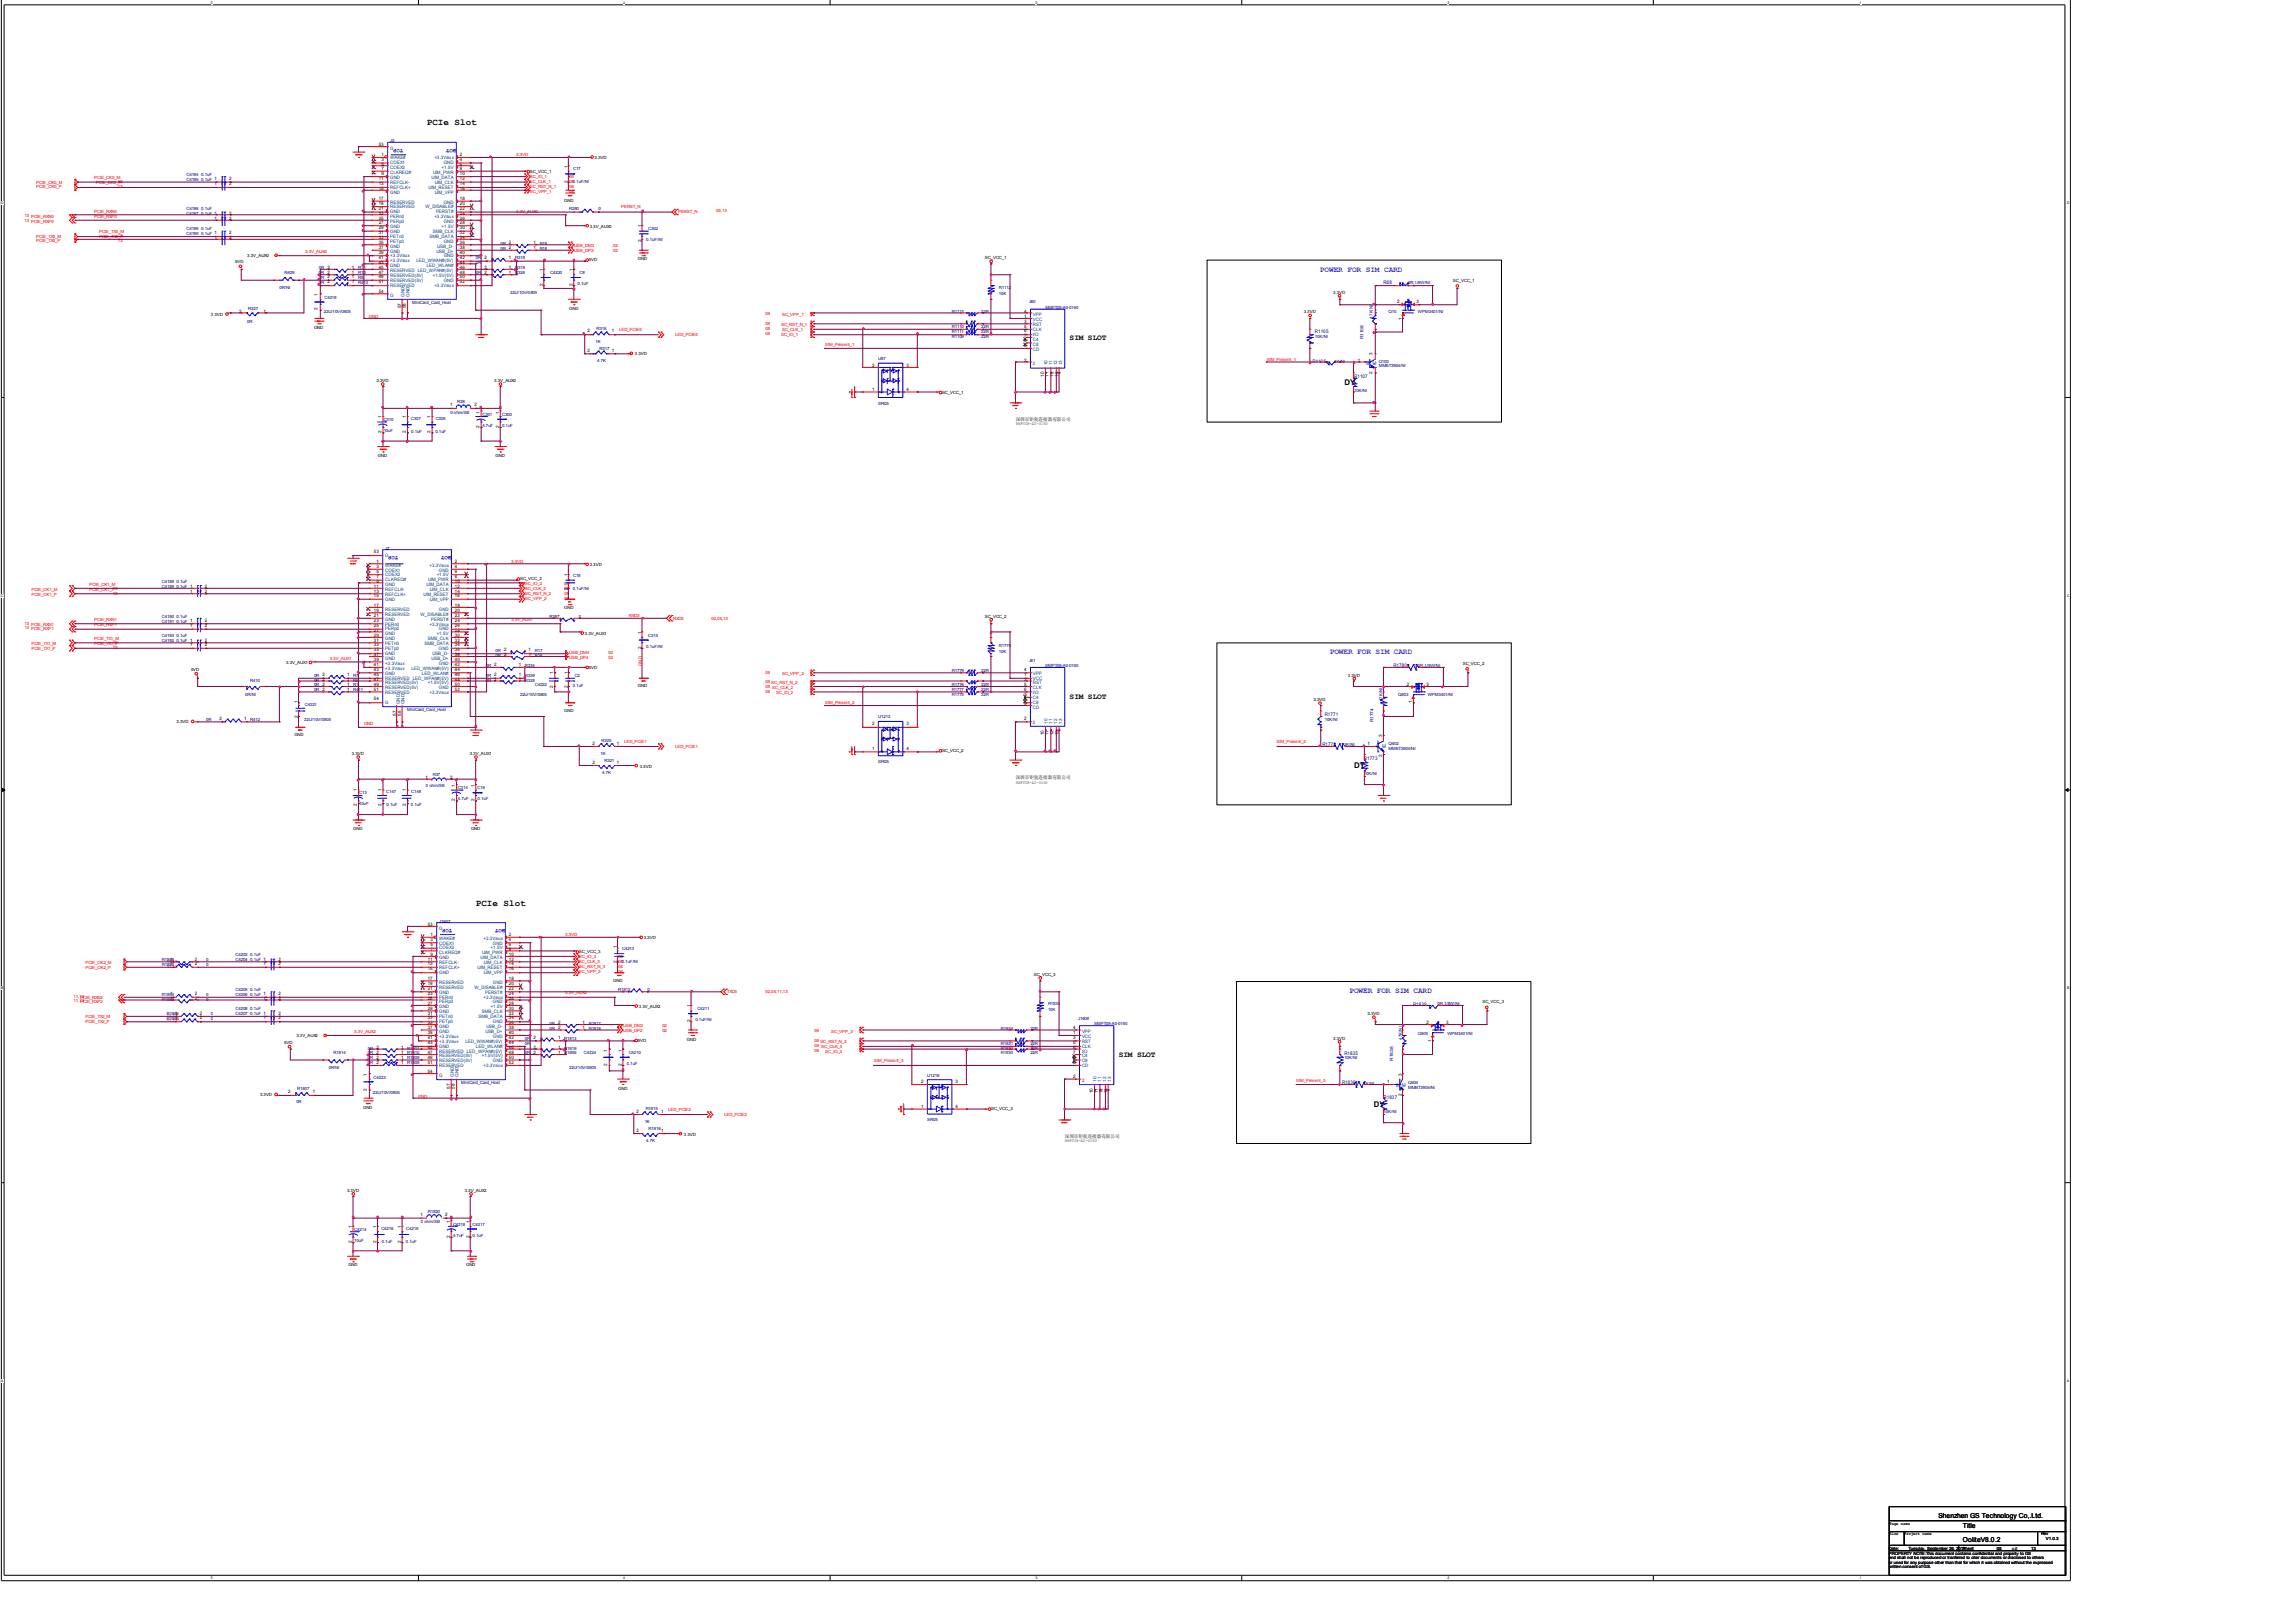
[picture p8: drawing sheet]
<svg xmlns="http://www.w3.org/2000/svg" width="297mm" height="210mm" viewBox="0 0 297 210" stroke-linecap="round" stroke-linejoin="round" font-family="sans-serif">
<defs><g id="words">
<g font-size="1.2">
<text x="55.2" y="16.2">PCIe Slot</text>
<text x="61.6" y="117.2">PCIe Slot</text>
</g>
<g font-size="1" fill="#8000ff">
<text x="170.8" y="35.1">POWER FOR SIM CARD</text>
<text x="172.1" y="84.7">POWER FOR SIM CARD</text>
<text x="174.6" y="128.5">POWER FOR SIM CARD</text>
</g>
<g font-size="1">
<text x="138.4" y="44">SIM SLOT</text>
<text x="174" y="49.9">DY</text>
<text x="138.4" y="90.4">SIM SLOT</text>
<text x="175.3" y="99.4">DY</text>
<text x="144.8" y="136.7">SIM SLOT</text>
<text x="177.8" y="143.2">DY</text>
</g>
<g font-size=".9">
<text x="250.9" y="196.4">Shenzhen GS Technology Co,.Ltd.</text>
<text x="254" y="197.7">Title</text>
<text x="254" y="199.6">OoliteV8.0.2</text>
</g>
<g font-size=".8" fill="#00f">
<text x="52.2" y="19.3" transform="rotate(-180 52.2 19.3)">TOP</text>
<text x="59" y="19.3" transform="rotate(-180 59 19.3)">BOT</text>
<text x="51.5" y="72" transform="rotate(-180 51.5 72)">TOP</text>
<text x="58.4" y="72" transform="rotate(-180 58.4 72)">BOT</text>
<text x="58.5" y="120.2" transform="rotate(-180 58.5 120.2)">TOP</text>
<text x="65.4" y="120.2" transform="rotate(-180 65.4 120.2)">BOT</text>
</g>
<g font-size=".6" fill="#f00">
<text x="4.7" y="23.7">PCIE_CK0_M</text>
<text x="12.2" y="23.2">PCIE_CK0_M</text>
<text x="12.4" y="23.8">PCIE_CK0_P</text>
<text x="15.2" y="23.7">13</text>
<text x="66.8" y="20.2">3.3VD</text>
<text x="68.6" y="23.7">SC_CLK_1</text>
<text x="68.6" y="23">SC_IO_1</text>
<text x="73.7" y="23.7">080.1uF/NI</text>
<text x="73.7" y="23">08</text>
<text x="3.2" y="28.7">13 PCIE_RXP0</text>
<text x="3.2" y="28.1">13 PCIE_RXN0</text>
<text x="4.7" y="24.4">PCIE_CK0_P</text>
<text x="12.2" y="27.6">PCIE_RXN0</text>
<text x="12.2" y="28.2">PCIE_RXP0</text>
<text x="15.2" y="24.3">13</text>
<text x="66.8" y="27.6">3.3V_AUX0</text>
<text x="68.6" y="24.9">SC_VPP_1</text>
<text x="68.6" y="24.3">SC_RST_N_1</text>
<text x="73.7" y="24.9">08</text>
<text x="73.7" y="24.3">08</text>
<text x="80.4" y="27">PERST_N</text>
<text x="87.7" y="27.6">PERST_N</text>
<text x="92.7" y="27.5">05,13</text>
<text x="4.7" y="30.7">PCIE_TX0_M</text>
<text x="4.7" y="31.4">PCIE_TX0_P</text>
<text x="12.8" y="30.8">PCIE_TX0_P</text>
<text x="12.8" y="30.1">PCIE_TX0_M</text>
<text x="15.2" y="30.6">13</text>
<text x="15.2" y="31.3">13</text>
<text x="39.5" y="32.7">3.3V_AUX0</text>
<text x="74.3" y="31.9">USB_DM3</text>
<text x="74.3" y="32.6">USB_DP3</text>
<text x="79.4" y="31.9">02</text>
<text x="79.4" y="32.6">02</text>
<text x="47.7" y="41.1">GND</text>
<text x="99.1" y="40.8">08</text>
<text x="101.2" y="40.9">SC_VPP_1</text>
<text x="80.1" y="42.8">LED_PCIE0</text>
<text x="87.4" y="43.5">LED_PCIE0</text>
<text x="99.1" y="43.3">08</text>
<text x="99.1" y="42.1">08</text>
<text x="99.1" y="42.7">08</text>
<text x="101.1" y="43.5">SC_IO_1</text>
<text x="101.1" y="42.2">SC_RST_N_1</text>
<text x="101.2" y="42.8">SC_CLK_1</text>
<text x="106.8" y="44.7">SIM_Present_1</text>
<text x="163.9" y="46.7">SIM_Present_1</text>
<text x="4.1" y="77.1">PCIE_CK1_P</text>
<text x="4.1" y="76.5">PCIE_CK1_M</text>
<text x="11.6" y="76.5">PCIE_CK1_P</text>
<text x="11.6" y="75.9">PCIE_CK1_M</text>
<text x="14.6" y="77">13</text>
<text x="14.6" y="76.4">13</text>
<text x="66.2" y="72.9">3.3VD</text>
<text x="67.9" y="77.6">SC_VPP_2</text>
<text x="67.9" y="77">SC_RST_N_2</text>
<text x="67.9" y="76.4">SC_CLK_2</text>
<text x="67.9" y="75.7">SC_IO_2</text>
<text x="73" y="77.6">08</text>
<text x="73" y="77">08</text>
<text x="73" y="76.4">08</text>
<text x="73" y="75.7">08</text>
<text x="3.2" y="80.8">13 PCIE_RXN1</text>
<text x="3.2" y="81.4">13 PCIE_RXP1</text>
<text x="4.1" y="83.4">PCIE_TX1_M</text>
<text x="12.2" y="80.9">PCIE_RXP1</text>
<text x="12.2" y="80.3">PCIE_RXN1</text>
<text x="12.2" y="82.8">PCIE_TX1_M</text>
<text x="12.2" y="83.5">PCIE_TX1_P</text>
<text x="14.6" y="83.4">13</text>
<text x="14.6" y="84">13</text>
<text x="66.2" y="80.3">3.3V_AUX1</text>
<text x="81.4" y="79.9">RXD3</text>
<text x="87.1" y="80.3">RXD3</text>
<text x="92.1" y="80.2">02,05,13</text>
<text x="4.1" y="84.1">PCIE_TX1_P</text>
<text x="42.7" y="85.4">3.3V_AUX1</text>
<text x="73.7" y="85.3">USB_DP4</text>
<text x="73.7" y="84.6">USB_DM4</text>
<text x="78.7" y="85.3">02</text>
<text x="78.7" y="84.6">02</text>
<text x="83.1" y="86.2" transform="rotate(-90 83.1 86.2)">GND</text>
<text x="99.1" y="89.7">08</text>
<text x="99.1" y="87.2">08</text>
<text x="99.1" y="88.4">08 SC_RST_N_2</text>
<text x="99.1" y="89.1">08 SC_CLK_2</text>
<text x="100.4" y="89.8">SC_IO_2</text>
<text x="101.2" y="87.3">SC_VPP_2</text>
<text x="47.1" y="93.9">GND</text>
<text x="106.8" y="91.1">SIM_Present_2</text>
<text x="80.8" y="96.2">LED_PCIE1</text>
<text x="87.4" y="96.8">LED_PCIE1</text>
<text x="165.2" y="96.2">SIM_Present_2</text>
<text x="11" y="125.3">PCIE_CK2_P</text>
<text x="11" y="124.7">PCIE_CK2_M</text>
<text x="21.6" y="125.3">11,13</text>
<text x="21.6" y="124.6">11,13</text>
<text x="73.1" y="121.2">3.3VD</text>
<text x="74.9" y="125.9">SC_VPP_3</text>
<text x="74.9" y="125.3">SC_RST_N_3</text>
<text x="74.9" y="124.6">SC_CLK_3</text>
<text x="74.9" y="124">SC_IO_3</text>
<text x="80" y="125.9">08</text>
<text x="80" y="125.3">08</text>
<text x="80" y="124.6">080.1uF/NI</text>
<text x="80" y="124">08</text>
<text x="9.5" y="129.7">11,13</text>
<text x="9.5" y="129.1">11,13</text>
<text x="10.4" y="129.8">PCIE_RXP2</text>
<text x="10.4" y="129.2">PCIE_RXN2</text>
<text x="11" y="131.7">PCIE_TX2_M</text>
<text x="21.6" y="131.6">11,13</text>
<text x="73.1" y="128.6">3.3V_AUX2</text>
<text x="94.1" y="128.5">TXD3</text>
<text x="99.1" y="128.4">02,05,11,13</text>
<text x="11" y="132.3">PCIE_TX2_P</text>
<text x="21.6" y="132.2">11,13</text>
<text x="45.8" y="133.6">3.3V_AUX2</text>
<text x="80.6" y="132.9">USB_DM2</text>
<text x="80.6" y="133.5">USB_DP2</text>
<text x="85.7" y="132.9">02</text>
<text x="85.7" y="133.5">02</text>
<text x="105.4" y="136.1">08</text>
<text x="105.4" y="133.5">08</text>
<text x="105.4" y="134.8">08 SC_RST_N_3</text>
<text x="105.4" y="135.4">08 SC_CLK_3</text>
<text x="106.8" y="136.2">SC_IO_3</text>
<text x="107.6" y="133.6">SC_VPP_3</text>
<text x="113.1" y="137.5">SIM_Present_3</text>
<text x="54.1" y="142.1">GND</text>
<text x="86.5" y="143.8">LED_PCIE2</text>
<text x="167.8" y="140">SIM_Present_3</text>
<text x="93.7" y="144.4">LED_PCIE2</text>
</g>
<g font-size=".6" fill="#000080">
<text x="24.1" y="22.8">C4194</text>
<text x="24.1" y="23.4">C4195</text>
<text x="26" y="22.8">0.1uF</text>
<text x="26" y="23.4">0.1uF 1</text>
<text x="50.5" y="18.4">J2</text>
<text x="74.2" y="22">C17</text>
<text x="24.1" y="27.2">C4196</text>
<text x="24.1" y="27.9">C4197</text>
<text x="24.1" y="29.8">C4198</text>
<text x="26" y="27.2">0.1uF</text>
<text x="26" y="27.9">0.1uF 1</text>
<text x="26" y="29.8">0.1uF</text>
<text x="73.7" y="27.2">R280</text>
<text x="77.5" y="27.2">0</text>
<text x="83.9" y="29.8">C302</text>
<text x="24.1" y="30.4">C4199</text>
<text x="26" y="30.4">0.1uF 1</text>
<text x="36.8" y="35.5">R409</text>
<text x="41.3" y="34.8">0R 2</text>
<text x="41.3" y="35.5">0R 2</text>
<text x="46.4" y="34.8">R11</text>
<text x="46.4" y="35.5">R10</text>
<text x="61.6" y="34.2">0R</text>
<text x="61.6" y="33.6">0R</text>
<text x="61.6" y="35.5">0R</text>
<text x="64.8" y="31.7">0R 2</text>
<text x="64.8" y="32.3">0R 2</text>
<text x="66.7" y="34.8">R319</text>
<text x="66.7" y="33.6">R318</text>
<text x="66.7" y="35.5">R326</text>
<text x="69.8" y="31.7">R19</text>
<text x="69.8" y="32.3">R18</text>
<text x="71.2" y="35.5">C4220</text>
<text x="75" y="35.5">C8</text>
<text x="83.6" y="31.2">0.1uF/NI</text>
<text x="32" y="41.8">0R</text>
<text x="32.1" y="40.1">R327</text>
<text x="36.2" y="37.4">0R/NI</text>
<text x="41.3" y="36.7">0R 2</text>
<text x="41.3" y="36.1">0R 2</text>
<text x="41.9" y="40.6">22U/10V/0805</text>
<text x="42" y="38.7">C4219</text>
<text x="46.4" y="36.7">R413</text>
<text x="46.4" y="36.1">R9</text>
<text x="53.3" y="39.3">MiniCard_Card_Host</text>
<text x="66" y="38">22U/10V/0805</text>
<text x="74.8" y="36.9">0.1uF</text>
<text x="123.2" y="40.6">R1113</text>
<text x="127" y="40.6">22R</text>
<text x="129.3" y="37.4">R1112</text>
<text x="129.3" y="38.1">10K</text>
<text x="133.2" y="39.2">J60</text>
<text x="135.2" y="39.9">SMPT08-A0-0150</text>
<text x="177.7" y="41.2" transform="rotate(-90 177.7 41.2)">47K/NI</text>
<text x="179.1" y="36.8">R68</text>
<text x="179.7" y="40.6">Q10</text>
<text x="182.2" y="36.7">0R,1/8W/NI</text>
<text x="183.5" y="40.6">WPM3401/NI</text>
<text x="77.1" y="44.3">1K</text>
<text x="77.2" y="42.7">R316</text>
<text x="77.3" y="46.8">4.7K</text>
<text x="77.6" y="45.3">R317</text>
<text x="113.7" y="46.6">U87</text>
<text x="123.2" y="43.1">R1111</text>
<text x="123.2" y="43.7">R1109</text>
<text x="123.2" y="42.5">R1110</text>
<text x="127" y="43.1">22R</text>
<text x="127" y="43.7">22R</text>
<text x="127" y="42.5">22R</text>
<text x="169.9" y="46.9">R1106</text>
<text x="170.2" y="43.1">R1105</text>
<text x="170.2" y="43.7">10K/NI</text>
<text x="172.7" y="47">1K/NI</text>
<text x="176.5" y="43.9" transform="rotate(-90 176.5 43.9)">R1108</text>
<text x="178.4" y="46.9">Q100</text>
<text x="178.4" y="47.5">MMBT3904/NI</text>
<text x="58.3" y="53.5">0 ohm/SB</text>
<text x="59.2" y="52.2">R38</text>
<text x="62.4" y="53.8">C301</text>
<text x="65" y="53.8">C300</text>
<text x="113.7" y="52.4">SR05</text>
<text x="175.2" y="48.9">R1107</text>
<text x="175.2" y="50.7">10K/NI</text>
<text x="49.7" y="54.5">C310</text>
<text x="49.7" y="55.9">10uF</text>
<text x="53.2" y="54.4">C307</text>
<text x="53.2" y="56">0.1uF</text>
<text x="56.3" y="56">0.1uF</text>
<text x="56.4" y="54.4">C308</text>
<text x="62.4" y="55.3">4.7uF</text>
<text x="65" y="55.3">0.1uF</text>
<text x="49.9" y="71.1">J7</text>
<text x="21" y="75.5">C4188</text>
<text x="21" y="76.1">C4189</text>
<text x="22.9" y="75.5">0.1uF</text>
<text x="22.9" y="76.1">0.1uF 1</text>
<text x="74.1" y="76.3">0.1uF/NI</text>
<text x="74.2" y="74.7">C18</text>
<text x="21" y="79.9">C4190</text>
<text x="21" y="80.6">C4191</text>
<text x="21" y="83.1">C4192</text>
<text x="21" y="82.5">C4193</text>
<text x="22.9" y="79.9">0.1uF</text>
<text x="22.9" y="80.6">0.1uF 1</text>
<text x="22.9" y="83.1">0.1uF 1</text>
<text x="22.9" y="82.5">0.1uF</text>
<text x="71.1" y="79.9">R287</text>
<text x="74.9" y="79.9">0</text>
<text x="83.6" y="83.9">0.1uF/NI</text>
<text x="83.9" y="82.5">C315</text>
<text x="129.3" y="83.7">R1778</text>
<text x="32.4" y="88.2">R410</text>
<text x="40.6" y="87.5">0R 2</text>
<text x="40.6" y="89.5">0R 2</text>
<text x="40.6" y="88.8">0R 2</text>
<text x="40.6" y="88.2">0R 2</text>
<text x="45.7" y="87.5">R7</text>
<text x="45.7" y="89.5">R411</text>
<text x="45.7" y="88.8">R1</text>
<text x="45.7" y="88.2">R6</text>
<text x="62.9" y="87.5">0R 2</text>
<text x="62.9" y="86.3">0R 2</text>
<text x="62.9" y="88.2">0R 2</text>
<text x="64.1" y="85">0R 2</text>
<text x="64.1" y="84.4">0R 2</text>
<text x="67.9" y="87.5">R329</text>
<text x="67.9" y="86.3">R334</text>
<text x="67.9" y="88.2">R328</text>
<text x="69.2" y="88.8">C4222</text>
<text x="69.2" y="85">R16</text>
<text x="69.2" y="84.4">R17</text>
<text x="74.1" y="88.9">0.1uF</text>
<text x="74.4" y="87.5">C2</text>
<text x="123.2" y="86.9">R1779</text>
<text x="123.2" y="88.8">R1776</text>
<text x="123.2" y="89.5">R1777</text>
<text x="127" y="86.9">22R</text>
<text x="127" y="88.8">22R</text>
<text x="127" y="89.5">22R</text>
<text x="129.3" y="84.5">10K</text>
<text x="133.2" y="85.6">J61</text>
<text x="135.2" y="86.3">SMPT08-A0-0150</text>
<text x="180.3" y="86.3">R1780</text>
<text x="183.5" y="86.3">0R,1/8W/NI</text>
<text x="26.7" y="93.3">0R</text>
<text x="31.7" y="90.1">0R/NI</text>
<text x="32.4" y="93.3">R412</text>
<text x="39.4" y="93.3">22U/10V/0805</text>
<text x="39.5" y="91.4">C4221</text>
<text x="52.7" y="92">MiniCard_Card_Host</text>
<text x="67.3" y="90.1">22U/10V/0805</text>
<text x="113.7" y="93">U1212</text>
<text x="123.2" y="90.1">R1775</text>
<text x="127" y="90.1">22R</text>
<text x="171.4" y="92.7">R1771</text>
<text x="171.4" y="93.3">10K/NI</text>
<text x="177.7" y="93.4" transform="rotate(-90 177.7 93.4)">R1774</text>
<text x="178.9" y="90.8" transform="rotate(-90 178.9 90.8)">47K/NI</text>
<text x="181" y="90.1">Q603</text>
<text x="184.8" y="90.1">WPM3401/NI</text>
<text x="55.1" y="101.8">0 ohm/SB</text>
<text x="56" y="100.5">R37</text>
<text x="77.7" y="97.7">1K</text>
<text x="77.8" y="96">R320</text>
<text x="77.9" y="100.1">4.7K</text>
<text x="78.2" y="98.6">R321</text>
<text x="113.7" y="98.7">SR05</text>
<text x="171.1" y="96.5">R1772</text>
<text x="173.9" y="96.6">1K/NI</text>
<text x="176.5" y="98.4">R1773</text>
<text x="176.5" y="100.2">10K/NI</text>
<text x="179.7" y="96.4">Q602</text>
<text x="179.7" y="97.1">MMBT3904/NI</text>
<text x="46.5" y="102.7">C13</text>
<text x="46.5" y="104.2">10uF</text>
<text x="50" y="102.6">C147</text>
<text x="50" y="104.3">0.1uF</text>
<text x="53.2" y="104.3">0.1uF</text>
<text x="53.2" y="102.7">C148</text>
<text x="59.3" y="102.1">C314</text>
<text x="59.3" y="103.5">4.7uF</text>
<text x="61.8" y="102.1">C16</text>
<text x="61.8" y="103.5">0.1uF</text>
<text x="56.8" y="119.4">J1607</text>
<text x="21" y="125">R1850</text>
<text x="21" y="124.4">R1849</text>
<text x="26.7" y="125">0</text>
<text x="26.7" y="124.4">0</text>
<text x="30.5" y="123.7">C4203</text>
<text x="30.5" y="124.4">C4204</text>
<text x="32.4" y="123.7">0.1uF</text>
<text x="32.4" y="124.4">0.1uF 1</text>
<text x="80.5" y="123">C4213</text>
<text x="21" y="129.5">R1852</text>
<text x="21" y="128.8">R1853</text>
<text x="21.6" y="131.4">R1854</text>
<text x="21.6" y="132">R1855</text>
<text x="26.7" y="129.5">0</text>
<text x="26.7" y="128.8">0</text>
<text x="27.3" y="131.4">0</text>
<text x="27.3" y="132">0</text>
<text x="30.5" y="128.2">C4205</text>
<text x="30.5" y="128.8">C4206</text>
<text x="30.5" y="131.4">C4207</text>
<text x="30.5" y="130.7">C4208</text>
<text x="32.4" y="128.2">0.1uF</text>
<text x="32.4" y="128.8">0.1uF 1</text>
<text x="32.4" y="131.4">0.1uF 1</text>
<text x="32.4" y="130.7">0.1uF</text>
<text x="80" y="128.2">R1812</text>
<text x="83.8" y="128.2">0</text>
<text x="90.2" y="130.7">C4211</text>
<text x="135.6" y="130.1">R1833</text>
<text x="135.6" y="130.9">10K</text>
<text x="139.5" y="132">J1608</text>
<text x="182.9" y="130.1">R1839</text>
<text x="186" y="130.1">0R,1/8W/NI</text>
<text x="43.2" y="136.4">R1814</text>
<text x="47.6" y="135.8">0R 2</text>
<text x="47.6" y="137.7">0R 2</text>
<text x="47.6" y="137.1">0R 2</text>
<text x="47.6" y="136.4">0R 2</text>
<text x="52.7" y="135.8">R1811</text>
<text x="52.7" y="137.7">R1808</text>
<text x="52.7" y="137.1">R1809</text>
<text x="52.7" y="136.4">R1810</text>
<text x="67.9" y="136.4">0R</text>
<text x="67.9" y="134.5">0R</text>
<text x="67.9" y="135.2">0R</text>
<text x="71.1" y="132.6">0R 2</text>
<text x="71.1" y="133.3">0R 2</text>
<text x="73" y="136.4">R1806</text>
<text x="73" y="134.5">R1813</text>
<text x="73" y="135.8">R1819</text>
<text x="75.6" y="136.4">C4224</text>
<text x="76.2" y="132.6">R1817</text>
<text x="76.2" y="133.3">R1818</text>
<text x="81.1" y="137.8">0.1uF</text>
<text x="81.4" y="136.4">C4210</text>
<text x="90" y="132.1">0.1uF/NI</text>
<text x="129.5" y="136.4">R1830</text>
<text x="129.5" y="133.3">R1834</text>
<text x="129.5" y="135.2">R1831</text>
<text x="129.5" y="135.8">R1832</text>
<text x="133.3" y="136.4">22R</text>
<text x="133.3" y="133.3">22R</text>
<text x="133.3" y="135.2">22R</text>
<text x="133.3" y="135.8">22R</text>
<text x="141.6" y="132.6">SMPT08-A0-0150</text>
<text x="174" y="136.5">R1835</text>
<text x="174" y="137.1">10K/NI</text>
<text x="180.3" y="137.2" transform="rotate(-90 180.3 137.2)">R1838</text>
<text x="181.5" y="134.6" transform="rotate(-90 181.5 134.6)">47K/NI</text>
<text x="183.5" y="133.9">Q605</text>
<text x="187.3" y="133.9">WPM3401/NI</text>
<text x="38.4" y="142.7">0R</text>
<text x="38.5" y="141.1">R1807</text>
<text x="42.5" y="138.3">0R/NI</text>
<text x="48.3" y="141.5">22U/10V/0805</text>
<text x="48.3" y="139.6">C4223</text>
<text x="59.7" y="140.3">MiniCard_Card_Host</text>
<text x="73.7" y="138.3">22U/10V/0805</text>
<text x="83.6" y="143.6">R1815</text>
<text x="120" y="139.3">U1216</text>
<text x="173.7" y="140.3">R1836</text>
<text x="176.5" y="140.4">1K/NI</text>
<text x="179.1" y="142.2">R1837</text>
<text x="182.2" y="140.3">Q604</text>
<text x="182.2" y="140.9">MMBT3904/NI</text>
<text x="83.4" y="145.3">1K</text>
<text x="83.6" y="147.7">4.7K</text>
<text x="83.9" y="146.2">R1816</text>
<text x="120" y="145.1">SR05</text>
<text x="179.1" y="144.1">10K/NI</text>
<text x="45.8" y="159.3">C4214</text>
<text x="45.8" y="160.7">10uF</text>
<text x="49.4" y="159.1">C4216</text>
<text x="49.4" y="160.8">0.1uF</text>
<text x="52.5" y="160.8">0.1uF</text>
<text x="52.6" y="159.2">C4215</text>
<text x="54.5" y="158.3">0 ohm/SB</text>
<text x="55.4" y="157">R1820</text>
<text x="58.6" y="158.6">C4218</text>
<text x="58.6" y="160.1">4.7uF</text>
<text x="61.2" y="158.6">C4217</text>
<text x="61.2" y="160.1">0.1uF</text>
</g>
<g font-size=".6">
<text x="27.8" y="24">1</text>
<text x="29.7" y="23.3">2</text>
<text x="29.7" y="24">2</text>
<text x="49" y="23.3">11</text>
<text x="49" y="24">13</text>
<text x="49" y="18.9">53</text>
<text x="49.4" y="20.2">1</text>
<text x="49.4" y="22.7">9</text>
<text x="49.4" y="22.1">7</text>
<text x="49.4" y="20.8">3</text>
<text x="49.4" y="21.4">5</text>
<text x="59.5" y="21.4">6</text>
<text x="59.5" y="22.1">8</text>
<text x="59.5" y="20.8">4</text>
<text x="59.5" y="20.2">2</text>
<text x="59.5" y="22.7">10</text>
<text x="59.5" y="23.3">12</text>
<text x="59.5" y="24">14</text>
<text x="68.6" y="22.4">SC_VCC_1</text>
<text x="73.5" y="23.7" transform="rotate(-90 73.5 23.7)">2</text>
<text x="73.5" y="21.8" transform="rotate(-90 73.5 21.8)">1</text>
<text x="77" y="20.6">3.3VD</text>
<text x="27.8" y="28.4">1</text>
<text x="29.7" y="27.8">2</text>
<text x="29.7" y="28.4">2</text>
<text x="49" y="25.9">17</text>
<text x="49" y="24.6">15</text>
<text x="49" y="26.5">19</text>
<text x="49" y="27.1">21</text>
<text x="49" y="27.8">23</text>
<text x="49" y="29">27</text>
<text x="49" y="29.7">29</text>
<text x="49" y="28.4">25</text>
<text x="59.5" y="29">28</text>
<text x="59.5" y="26.5">20</text>
<text x="59.5" y="25.9">18</text>
<text x="59.5" y="27.8">24</text>
<text x="59.5" y="27.1">22</text>
<text x="59.5" y="29.7">30</text>
<text x="59.5" y="28.4">26</text>
<text x="59.5" y="24.6">16</text>
<text x="73" y="26.1">GND</text>
<text x="76.3" y="29.5">3.3V_AUX0</text>
<text x="83" y="29.4" transform="rotate(-90 83 29.4)">1</text>
<text x="27.8" y="30.9">1</text>
<text x="29.7" y="30.3">2</text>
<text x="29.7" y="30.9">2</text>
<text x="30.4" y="34.1">5VD</text>
<text x="32" y="33.2">3.3V_AUX0</text>
<text x="45.5" y="34.8">1</text>
<text x="45.5" y="35.4">1</text>
<text x="49" y="31.6">35</text>
<text x="49" y="30.3">31</text>
<text x="49" y="30.9">33</text>
<text x="49" y="32.2">37</text>
<text x="49" y="32.9">39</text>
<text x="49" y="33.5">41</text>
<text x="49" y="34.1">43</text>
<text x="49" y="34.8">45</text>
<text x="49" y="35.4">47</text>
<text x="59.5" y="31.6">36</text>
<text x="59.5" y="30.3">32</text>
<text x="59.5" y="30.9">34</text>
<text x="59.5" y="33.5">42</text>
<text x="59.5" y="35.4">48</text>
<text x="59.5" y="32.9">40</text>
<text x="59.5" y="32.2">38</text>
<text x="59.5" y="34.1">44</text>
<text x="59.5" y="34.8">46</text>
<text x="62.7" y="34.8">2</text>
<text x="62.7" y="33.5">2</text>
<text x="62.7" y="35.4">2</text>
<text x="65.9" y="34.8">1</text>
<text x="65.9" y="33.5">1</text>
<text x="65.9" y="35.4">1</text>
<text x="69" y="31.6">1</text>
<text x="69" y="32.2">1</text>
<text x="70.3" y="35.1" transform="rotate(-90 70.3 35.1)">1</text>
<text x="74.1" y="35.1" transform="rotate(-90 74.1 35.1)">1</text>
<text x="76.2" y="33.8">5VD</text>
<text x="82.5" y="33.7">GND</text>
<text x="83" y="31.3" transform="rotate(-90 83 31.3)">2</text>
<text x="127.5" y="33.6">SC_VCC_1</text>
<text x="27.3" y="40.9">3.3VD</text>
<text x="30.9" y="40.5">2</text>
<text x="34.1" y="40.5">1</text>
<text x="41.1" y="40.2" transform="rotate(-90 41.1 40.2)">2</text>
<text x="41.1" y="38.3" transform="rotate(-90 41.1 38.3)">1</text>
<text x="45.5" y="36.7">1</text>
<text x="45.5" y="36">1</text>
<text x="49" y="36">49</text>
<text x="49" y="36.7">51</text>
<text x="49" y="37.9">54</text>
<text x="51.9" y="39.9" transform="rotate(-90 51.9 39.9)">57</text>
<text x="52.5" y="39.9" transform="rotate(-90 52.5 39.9)">58</text>
<text x="59.5" y="36.7">52</text>
<text x="59.5" y="36">50</text>
<text x="70.3" y="37" transform="rotate(-90 70.3 37)">2</text>
<text x="73.7" y="40">GND</text>
<text x="74.1" y="37" transform="rotate(-90 74.1 37)">2</text>
<text x="132.5" y="41.1">1</text>
<text x="132.5" y="41.7">3</text>
<text x="132.5" y="40.5">4</text>
<text x="168.7" y="40.6">3.3VD</text>
<text x="172.5" y="38">3.3VD</text>
<text x="180.8" y="39.2">2</text>
<text x="181.4" y="41.4" transform="rotate(-90 181.4 41.4)">1</text>
<text x="183.3" y="39.2">3</text>
<text x="188" y="36.5">SC_VCC_1</text>
<text x="40.6" y="42.6">GND</text>
<text x="76" y="45.6">2</text>
<text x="76" y="43">2</text>
<text x="79.2" y="45.6">1</text>
<text x="79.2" y="43">1</text>
<text x="82.2" y="46">3.3VD</text>
<text x="112.9" y="47.5">2</text>
<text x="117.3" y="47.5">3</text>
<text x="132.5" y="46.8">2</text>
<text x="132.5" y="42.4">5</text>
<text x="132.5" y="43">6</text>
<text x="132.5" y="43.6">7</text>
<text x="132.5" y="44.3">8</text>
<text x="132.5" y="44.9">9</text>
<text x="175.7" y="46.8">1</text>
<text x="177.6" y="45.9" transform="rotate(-90 177.6 45.9)">3</text>
<text x="48.7" y="49.4">3.3VD</text>
<text x="58.2" y="52.5">1</text>
<text x="61.4" y="52.5">2</text>
<text x="62.1" y="53.5" transform="rotate(-90 62.1 53.5)">1</text>
<text x="64" y="49.4">3.3V_AUX0</text>
<text x="64.6" y="53.5" transform="rotate(-90 64.6 53.5)">1</text>
<text x="112.9" y="50.6">1</text>
<text x="117.3" y="50.6">4</text>
<text x="121.9" y="51">SC_VCC_1</text>
<text x="135.1" y="48.8" transform="rotate(-90 135.1 48.8)">10</text>
<text x="135.7" y="48.8" transform="rotate(-90 135.7 48.8)">11</text>
<text x="136.3" y="48.8" transform="rotate(-90 136.3 48.8)">12</text>
<text x="137" y="48.8" transform="rotate(-90 137 48.8)">13</text>
<text x="177.6" y="48.4" transform="rotate(-90 177.6 48.4)">2</text>
<text x="48.9" y="59.1">GND</text>
<text x="49.4" y="56" transform="rotate(-90 49.4 56)">2</text>
<text x="49.4" y="54.1" transform="rotate(-90 49.4 54.1)">1</text>
<text x="52.5" y="56" transform="rotate(-90 52.5 56)">2</text>
<text x="52.5" y="54.1" transform="rotate(-90 52.5 54.1)">1</text>
<text x="55.7" y="56" transform="rotate(-90 55.7 56)">2</text>
<text x="55.7" y="54.1" transform="rotate(-90 55.7 54.1)">1</text>
<text x="62.1" y="55.4" transform="rotate(-90 62.1 55.4)">2</text>
<text x="64.1" y="59.1">GND</text>
<text x="64.6" y="55.4" transform="rotate(-90 64.6 55.4)">2</text>
<text x="131.4" y="54.5">深圳市钜航连接器有限公司</text>
<text x="131.5" y="55">SMPT08-A0-0150</text>
<text x="48.4" y="71.6">53</text>
<text x="24.6" y="76.7">1</text>
<text x="26.5" y="76">2</text>
<text x="26.5" y="76.7">2</text>
<text x="48.4" y="76">11</text>
<text x="48.4" y="77.3">15</text>
<text x="48.4" y="76.7">13</text>
<text x="48.7" y="72.9">1</text>
<text x="48.7" y="75.4">9</text>
<text x="48.7" y="74.8">7</text>
<text x="48.7" y="73.5">3</text>
<text x="48.7" y="74.1">5</text>
<text x="58.9" y="74.1">6</text>
<text x="58.9" y="74.8">8</text>
<text x="58.9" y="73.5">4</text>
<text x="58.9" y="72.9">2</text>
<text x="58.9" y="75.4">10</text>
<text x="58.9" y="76">12</text>
<text x="58.9" y="76.7">14</text>
<text x="58.9" y="77.3">16</text>
<text x="67.3" y="75.1">SC_VCC_2</text>
<text x="73.5" y="76.4" transform="rotate(-90 73.5 76.4)">2</text>
<text x="73.5" y="74.5" transform="rotate(-90 73.5 74.5)">1</text>
<text x="76.3" y="73.3">3.3VD</text>
<text x="24.6" y="81.1">1</text>
<text x="24.6" y="83.7">1</text>
<text x="26.5" y="80.5">2</text>
<text x="26.5" y="81.1">2</text>
<text x="26.5" y="83.7">2</text>
<text x="26.5" y="83">2</text>
<text x="48.4" y="78.6">17</text>
<text x="48.4" y="79.2">19</text>
<text x="48.4" y="79.8">21</text>
<text x="48.4" y="80.5">23</text>
<text x="48.4" y="81.7">27</text>
<text x="48.4" y="82.4">29</text>
<text x="48.4" y="81.1">25</text>
<text x="48.4" y="83">31</text>
<text x="48.4" y="83.7">33</text>
<text x="58.9" y="81.7">28</text>
<text x="58.9" y="79.2">20</text>
<text x="58.9" y="78.6">18</text>
<text x="58.9" y="80.5">24</text>
<text x="58.9" y="79.8">22</text>
<text x="58.9" y="82.4">30</text>
<text x="58.9" y="81.1">26</text>
<text x="58.9" y="83">32</text>
<text x="58.9" y="83.7">34</text>
<text x="73" y="78.8">GND</text>
<text x="75.7" y="82.2">3.3V_AUX1</text>
<text x="83" y="84" transform="rotate(-90 83 84)">2</text>
<text x="83" y="82.1" transform="rotate(-90 83 82.1)">1</text>
<text x="127.5" y="79.9">SC_VCC_2</text>
<text x="24.7" y="86.8">5VD</text>
<text x="37" y="85.9">3.3V_AUX1</text>
<text x="44.9" y="87.5">1</text>
<text x="44.9" y="89.4">1</text>
<text x="44.9" y="88.7">1</text>
<text x="44.9" y="88.1">1</text>
<text x="48.4" y="84.3">35</text>
<text x="48.4" y="84.9">37</text>
<text x="48.4" y="85.6">39</text>
<text x="48.4" y="86.2">41</text>
<text x="48.4" y="86.8">43</text>
<text x="48.4" y="87.5">45</text>
<text x="48.4" y="88.1">47</text>
<text x="48.4" y="88.7">49</text>
<text x="48.4" y="89.4">51</text>
<text x="58.9" y="84.3">36</text>
<text x="58.9" y="86.2">42</text>
<text x="58.9" y="88.1">48</text>
<text x="58.9" y="85.6">40</text>
<text x="58.9" y="89.4">52</text>
<text x="58.9" y="88.7">50</text>
<text x="58.9" y="84.9">38</text>
<text x="58.9" y="86.8">44</text>
<text x="58.9" y="87.5">46</text>
<text x="67.1" y="87.5">1</text>
<text x="67.1" y="86.2">1</text>
<text x="67.1" y="88.1">1</text>
<text x="68.4" y="84.9">1</text>
<text x="68.4" y="84.3">1</text>
<text x="71.6" y="89.1" transform="rotate(-90 71.6 89.1)">2</text>
<text x="71.6" y="87.2" transform="rotate(-90 71.6 87.2)">1</text>
<text x="73.5" y="89.1" transform="rotate(-90 73.5 89.1)">2</text>
<text x="73.5" y="87.2" transform="rotate(-90 73.5 87.2)">1</text>
<text x="76.2" y="86.5">5VD</text>
<text x="82.5" y="88.9">GND</text>
<text x="132.5" y="87.5">1</text>
<text x="132.5" y="88.1">3</text>
<text x="132.5" y="88.7">5</text>
<text x="132.5" y="89.4">6</text>
<text x="132.5" y="86.8">4</text>
<text x="174.4" y="87.5">3.3VD</text>
<text x="182.1" y="88.7">2</text>
<text x="184.6" y="88.7">3</text>
<text x="189.3" y="86">SC_VCC_2</text>
<text x="22.9" y="93.6">3.3VD</text>
<text x="28.4" y="93.2">2</text>
<text x="31.6" y="93.2">1</text>
<text x="38.1" y="95.3">GND</text>
<text x="38.6" y="92.9" transform="rotate(-90 38.6 92.9)">2</text>
<text x="38.6" y="91" transform="rotate(-90 38.6 91)">1</text>
<text x="48.4" y="90.6">54</text>
<text x="51.3" y="92.6" transform="rotate(-90 51.3 92.6)">57</text>
<text x="51.9" y="92.6" transform="rotate(-90 51.9 92.6)">58</text>
<text x="73" y="92.1">GND</text>
<text x="112.9" y="93.8">2</text>
<text x="117.3" y="93.8">3</text>
<text x="132.5" y="93.2">2</text>
<text x="132.5" y="90">7</text>
<text x="132.5" y="90.6">8</text>
<text x="132.5" y="91.3">9</text>
<text x="135.1" y="95.1" transform="rotate(-90 135.1 95.1)">10</text>
<text x="135.7" y="95.1" transform="rotate(-90 135.7 95.1)">11</text>
<text x="136.3" y="95.1" transform="rotate(-90 136.3 95.1)">12</text>
<text x="137" y="95.1" transform="rotate(-90 137 95.1)">13</text>
<text x="170" y="90.7">3.3VD</text>
<text x="178.9" y="95.4" transform="rotate(-90 178.9 95.4)">3</text>
<text x="182.7" y="91" transform="rotate(-90 182.7 91)">1</text>
<text x="45.5" y="97.7">3.3VD</text>
<text x="55.1" y="100.8">1</text>
<text x="58.2" y="100.8">2</text>
<text x="58.9" y="101.8" transform="rotate(-90 58.9 101.8)">1</text>
<text x="60.8" y="97.7">3.3V_AUX1</text>
<text x="61.4" y="101.8" transform="rotate(-90 61.4 101.8)">1</text>
<text x="76.7" y="98.9">2</text>
<text x="76.7" y="96.4">2</text>
<text x="79.8" y="98.9">1</text>
<text x="79.8" y="96.4">1</text>
<text x="82.8" y="99.3">3.3VD</text>
<text x="112.9" y="97">1</text>
<text x="117.3" y="97">4</text>
<text x="121.9" y="97.3">SC_VCC_2</text>
<text x="131.4" y="100.8">深圳市钜航连接器有限公司</text>
<text x="131.5" y="101.4">SMPT08-A0-0150</text>
<text x="177" y="96.4">1</text>
<text x="178.9" y="98" transform="rotate(-90 178.9 98)">2</text>
<text x="45.7" y="107.4">GND</text>
<text x="46.2" y="104.3" transform="rotate(-90 46.2 104.3)">2</text>
<text x="46.2" y="102.4" transform="rotate(-90 46.2 102.4)">1</text>
<text x="49.4" y="104.3" transform="rotate(-90 49.4 104.3)">2</text>
<text x="49.4" y="102.4" transform="rotate(-90 49.4 102.4)">1</text>
<text x="52.5" y="104.3" transform="rotate(-90 52.5 104.3)">2</text>
<text x="52.5" y="102.4" transform="rotate(-90 52.5 102.4)">1</text>
<text x="58.9" y="103.7" transform="rotate(-90 58.9 103.7)">2</text>
<text x="61" y="107.4">GND</text>
<text x="61.4" y="103.7" transform="rotate(-90 61.4 103.7)">2</text>
<text x="55.4" y="119.8">53</text>
<text x="22.1" y="124.9">1</text>
<text x="22.1" y="124.3">1</text>
<text x="25.2" y="124.9">2</text>
<text x="25.2" y="124.3">2</text>
<text x="34.1" y="124.9">1</text>
<text x="36" y="124.3">2</text>
<text x="36" y="124.9">2</text>
<text x="55.4" y="124.3">11</text>
<text x="55.4" y="125.6">15</text>
<text x="55.4" y="124.9">13</text>
<text x="55.7" y="121.1">1</text>
<text x="55.7" y="123.7">9</text>
<text x="55.7" y="123">7</text>
<text x="55.7" y="121.8">3</text>
<text x="55.7" y="122.4">5</text>
<text x="65.9" y="122.4">6</text>
<text x="65.9" y="123">8</text>
<text x="65.9" y="121.8">4</text>
<text x="65.9" y="121.1">2</text>
<text x="65.9" y="123.7">10</text>
<text x="65.9" y="124.3">12</text>
<text x="65.9" y="124.9">14</text>
<text x="65.9" y="125.6">16</text>
<text x="74.9" y="123.4">SC_VCC_3</text>
<text x="79.8" y="124.6" transform="rotate(-90 79.8 124.6)">2</text>
<text x="79.8" y="122.7" transform="rotate(-90 79.8 122.7)">1</text>
<text x="83.3" y="121.5">3.3VD</text>
<text x="22.1" y="129.4">1</text>
<text x="22.1" y="128.7">1</text>
<text x="22.7" y="131.3">1</text>
<text x="22.7" y="131.9">1</text>
<text x="25.2" y="129.4">2</text>
<text x="25.2" y="128.7">2</text>
<text x="25.9" y="131.3">2</text>
<text x="25.9" y="131.9">2</text>
<text x="34.1" y="129.4">1</text>
<text x="34.1" y="131.9">1</text>
<text x="36" y="128.7">2</text>
<text x="36" y="129.4">2</text>
<text x="36" y="131.9">2</text>
<text x="36" y="131.3">2</text>
<text x="55.4" y="126.8">17</text>
<text x="55.4" y="127.5">19</text>
<text x="55.4" y="128.1">21</text>
<text x="55.4" y="128.7">23</text>
<text x="55.4" y="130">27</text>
<text x="55.4" y="130.6">29</text>
<text x="55.4" y="129.4">25</text>
<text x="55.4" y="131.3">31</text>
<text x="55.4" y="131.9">33</text>
<text x="65.9" y="130">28</text>
<text x="65.9" y="127.5">20</text>
<text x="65.9" y="126.8">18</text>
<text x="65.9" y="128.7">24</text>
<text x="65.9" y="128.1">22</text>
<text x="65.9" y="130.6">30</text>
<text x="65.9" y="129.4">26</text>
<text x="65.9" y="131.3">32</text>
<text x="65.9" y="131.9">34</text>
<text x="79.4" y="127">GND</text>
<text x="82.7" y="130.4">3.3V_AUX2</text>
<text x="89.4" y="130.3" transform="rotate(-90 89.4 130.3)">1</text>
<text x="133.8" y="126.3">SC_VCC_3</text>
<text x="177" y="131.4">3.3VD</text>
<text x="191.8" y="129.8">SC_VCC_3</text>
<text x="36.8" y="135">5VD</text>
<text x="38.4" y="134.2">3.3V_AUX2</text>
<text x="51.9" y="135.7">1</text>
<text x="51.9" y="137.6">1</text>
<text x="51.9" y="137">1</text>
<text x="51.9" y="136.4">1</text>
<text x="55.4" y="132.5">35</text>
<text x="55.4" y="133.2">37</text>
<text x="55.4" y="133.8">39</text>
<text x="55.4" y="134.5">41</text>
<text x="55.4" y="135.1">43</text>
<text x="55.4" y="135.7">45</text>
<text x="55.4" y="136.4">47</text>
<text x="55.4" y="137">49</text>
<text x="55.4" y="137.6">51</text>
<text x="65.9" y="132.5">36</text>
<text x="65.9" y="134.5">42</text>
<text x="65.9" y="136.4">48</text>
<text x="65.9" y="133.8">40</text>
<text x="65.9" y="137.6">52</text>
<text x="65.9" y="137">50</text>
<text x="65.9" y="133.2">38</text>
<text x="65.9" y="135.1">44</text>
<text x="65.9" y="135.7">46</text>
<text x="69" y="136.4">2</text>
<text x="69" y="134.5">2</text>
<text x="69" y="135.7">2</text>
<text x="72.2" y="136.4">1</text>
<text x="72.2" y="134.5">1</text>
<text x="72.2" y="135.7">1</text>
<text x="75.4" y="132.5">1</text>
<text x="75.4" y="133.2">1</text>
<text x="78.6" y="138" transform="rotate(-90 78.6 138)">2</text>
<text x="78.6" y="136.1" transform="rotate(-90 78.6 136.1)">1</text>
<text x="80.5" y="138" transform="rotate(-90 80.5 138)">2</text>
<text x="80.5" y="136.1" transform="rotate(-90 80.5 136.1)">1</text>
<text x="82.5" y="134.8">5VD</text>
<text x="88.9" y="134.7">GND</text>
<text x="89.4" y="132.2" transform="rotate(-90 89.4 132.2)">2</text>
<text x="138.9" y="133.8">1</text>
<text x="138.9" y="134.5">3</text>
<text x="138.9" y="135.1">5</text>
<text x="138.9" y="135.7">6</text>
<text x="138.9" y="136.4">7</text>
<text x="138.9" y="137">8</text>
<text x="138.9" y="137.6">9</text>
<text x="138.9" y="133.2">4</text>
<text x="172.5" y="134.5">3.3VD</text>
<text x="184.6" y="132.5">2</text>
<text x="185.2" y="134.8" transform="rotate(-90 185.2 134.8)">1</text>
<text x="187.1" y="132.5">3</text>
<text x="33.7" y="141.9">3.3VD</text>
<text x="37.3" y="141.4">2</text>
<text x="40.5" y="141.4">1</text>
<text x="47" y="143.6">GND</text>
<text x="47.5" y="141.1" transform="rotate(-90 47.5 141.1)">2</text>
<text x="47.5" y="139.2" transform="rotate(-90 47.5 139.2)">1</text>
<text x="55.4" y="138.9">54</text>
<text x="58.2" y="140.8" transform="rotate(-90 58.2 140.8)">57</text>
<text x="58.9" y="140.8" transform="rotate(-90 58.9 140.8)">58</text>
<text x="80" y="141">GND</text>
<text x="82.4" y="144">2</text>
<text x="85.5" y="144">1</text>
<text x="119.2" y="143.3">1</text>
<text x="119.2" y="140.2">2</text>
<text x="123.6" y="140.2">3</text>
<text x="123.6" y="143.3">4</text>
<text x="128.3" y="143.7">SC_VCC_3</text>
<text x="138.9" y="139.5">2</text>
<text x="141.4" y="141.5" transform="rotate(-90 141.4 141.5)">10</text>
<text x="142.1" y="141.5" transform="rotate(-90 142.1 141.5)">11</text>
<text x="142.7" y="141.5" transform="rotate(-90 142.7 141.5)">12</text>
<text x="143.3" y="141.5" transform="rotate(-90 143.3 141.5)">13</text>
<text x="179.5" y="140.2">1</text>
<text x="181.4" y="141.8" transform="rotate(-90 181.4 141.8)">2</text>
<text x="181.4" y="139.2" transform="rotate(-90 181.4 139.2)">3</text>
<text x="82.4" y="146.5">2</text>
<text x="85.5" y="146.5">1</text>
<text x="88.5" y="146.9">3.3VD</text>
<text x="137.8" y="147.2">深圳市钜航连接器有限公司</text>
<text x="137.8" y="147.7">SMPT08-A0-0150</text>
<text x="44.9" y="154.2">3.3VD</text>
<text x="60.2" y="154.2">3.3V_AUX2</text>
<text x="45.5" y="160.8" transform="rotate(-90 45.5 160.8)">2</text>
<text x="45.5" y="158.9" transform="rotate(-90 45.5 158.9)">1</text>
<text x="48.7" y="160.8" transform="rotate(-90 48.7 160.8)">2</text>
<text x="48.7" y="158.9" transform="rotate(-90 48.7 158.9)">1</text>
<text x="51.9" y="160.8" transform="rotate(-90 51.9 160.8)">2</text>
<text x="51.9" y="158.9" transform="rotate(-90 51.9 158.9)">1</text>
<text x="54.4" y="157.3">1</text>
<text x="57.6" y="157.3">2</text>
<text x="58.2" y="160.2" transform="rotate(-90 58.2 160.2)">2</text>
<text x="58.2" y="158.3" transform="rotate(-90 58.2 158.3)">1</text>
<text x="60.8" y="160.2" transform="rotate(-90 60.8 160.2)">2</text>
<text x="60.8" y="158.3" transform="rotate(-90 60.8 158.3)">1</text>
<text x="45.1" y="163.9">GND</text>
<text x="60.3" y="163.9">GND</text>
<text x="244.5" y="197.4">Page name</text>
<text x="244.5" y="200.6">Date:</text>
<text x="244.5" y="201.2">PROPERTY NOTE:This document contains confidential and property to GS</text>
<text x="244.5" y="201.8">and shall not be reproduced or tranferred to oher documents or disclosed to others</text>
<text x="244.5" y="202.3">or used for any purpose other than that for which it was obtained without the expressed</text>
<text x="244.5" y="202.9">written consent of GS.</text>
<text x="244.5" y="198.6">Size</text>
<text x="246.4" y="198.6">Project name</text>
<text x="247" y="200.6">Tuesday, September 26, 2017</text>
<text x="254" y="200.6">Sheet</text>
<text x="258.4" y="200.6">08</text>
<text x="260.3" y="200.6">of</text>
<text x="262.9" y="200.6">13</text>
<text x="264.1" y="198.7">Rev</text>
<text x="264.8" y="199.3">V1.0.3</text>
</g>
<g font-size=".6" fill="#004080">
<text x="50.5" y="20.6">WAKE#</text>
<text x="50.5" y="23.8">REFCLK-</text>
<text x="50.5" y="23.2">GND</text>
<text x="50.5" y="22.5">CLKREQ#</text>
<text x="50.5" y="21.3">COEX1</text>
<text x="50.5" y="21.9">COEX2</text>
<text x="50.5" y="19.3">G</text>
<text x="55.8" y="23.2">UIM_DATA</text>
<text x="56" y="22.5">UIM_PWR</text>
<text x="56.2" y="20.6">+3.3Vaux</text>
<text x="56.3" y="23.8">UIM_CLK</text>
<text x="57.1" y="21.9">+1.5V</text>
<text x="57.4" y="21.3">GND</text>
<text x="50.5" y="26.3">RESERVED</text>
<text x="50.5" y="25.1">GND</text>
<text x="50.5" y="27">RESERVED</text>
<text x="50.5" y="27.6">GND</text>
<text x="50.5" y="28.2">PERn0</text>
<text x="50.5" y="29.5">GND</text>
<text x="50.5" y="24.4">REFCLK+</text>
<text x="50.5" y="28.9">PERp0</text>
<text x="55.1" y="27">W_DISABLE#</text>
<text x="55.5" y="24.4">UIM_RESET</text>
<text x="56.2" y="28.2">+3.3Vaux</text>
<text x="56.3" y="25.1">UIM_VPP</text>
<text x="56.4" y="27.6">PERST#</text>
<text x="57.1" y="29.5">+1.5V</text>
<text x="57.4" y="26.3">GND</text>
<text x="57.4" y="28.9">GND</text>
<text x="50.5" y="30.1">GND</text>
<text x="50.5" y="32">GND</text>
<text x="50.5" y="30.8">PETn0</text>
<text x="50.5" y="31.4">PETp0</text>
<text x="50.5" y="32.7">GND</text>
<text x="50.5" y="33.3">+3.3Vaux</text>
<text x="50.5" y="34">+3.3Vaux</text>
<text x="50.5" y="34.6">GND</text>
<text x="50.5" y="35.2">RESERVED LED_WPAN#(5V)</text>
<text x="50.5" y="35.9">RESERVED(5V)</text>
<text x="53.9" y="34">LED_WWAN#(5V)</text>
<text x="55.2" y="34.6">LED_WLAN#</text>
<text x="55.6" y="30.8">SMB_DATA</text>
<text x="56" y="30.1">SMB_CLK</text>
<text x="56" y="35.9">+1.5V(5V)</text>
<text x="56.5" y="32.7">USB_D+</text>
<text x="56.6" y="32">USB_D-</text>
<text x="57.4" y="31.4">GND</text>
<text x="57.4" y="33.3">GND</text>
<text x="50.5" y="36.5">RESERVED(5V)</text>
<text x="50.5" y="37.1">RESERVED</text>
<text x="50.5" y="38.4">G</text>
<text x="52.4" y="38.4" transform="rotate(-90 52.4 38.4)">GND</text>
<text x="53" y="38.4" transform="rotate(-90 53 38.4)">GND</text>
<text x="56.2" y="37.1">+3.3Vaux</text>
<text x="57.4" y="36.5">GND</text>
<text x="133.7" y="41.6">VCC</text>
<text x="133.7" y="40.9">VPP</text>
<text x="133.7" y="47.3">2</text>
<text x="133.7" y="42.2">RST</text>
<text x="133.7" y="42.8">CLK</text>
<text x="133.7" y="43.5">I/O</text>
<text x="133.7" y="44.1">C4</text>
<text x="133.7" y="44.7">C8</text>
<text x="133.7" y="45.4">CD</text>
<text x="135.5" y="47.3" transform="rotate(-90 135.5 47.3)">10</text>
<text x="136.2" y="47.3" transform="rotate(-90 136.2 47.3)">11</text>
<text x="136.8" y="47.3" transform="rotate(-90 136.8 47.3)">12</text>
<text x="137.4" y="47.3" transform="rotate(-90 137.4 47.3)">13</text>
<text x="176.9" y="47.3">B</text>
<text x="178.1" y="47.3" transform="rotate(-90 178.1 47.3)">EC</text>
<text x="49.9" y="73.3">WAKE#</text>
<text x="49.9" y="76.5">REFCLK-</text>
<text x="49.9" y="75.9">GND</text>
<text x="49.9" y="77.8">GND</text>
<text x="49.9" y="75.2">CLKREQ#</text>
<text x="49.9" y="74">COEX1</text>
<text x="49.9" y="74.6">COEX2</text>
<text x="49.9" y="77.1">REFCLK+</text>
<text x="49.9" y="72.1">G</text>
<text x="54.8" y="77.1">UIM_RESET</text>
<text x="55.2" y="75.9">UIM_DATA</text>
<text x="55.4" y="75.2">UIM_PWR</text>
<text x="55.6" y="73.3">+3.3Vaux</text>
<text x="55.6" y="76.5">UIM_CLK</text>
<text x="55.6" y="77.8">UIM_VPP</text>
<text x="56.5" y="74.6">+1.5V</text>
<text x="56.8" y="74">GND</text>
<text x="49.9" y="79">RESERVED</text>
<text x="49.9" y="79.7">RESERVED</text>
<text x="49.9" y="80.3">GND</text>
<text x="49.9" y="80.9">PERn0</text>
<text x="49.9" y="82.2">GND</text>
<text x="49.9" y="82.8">GND</text>
<text x="49.9" y="81.6">PERp0</text>
<text x="49.9" y="83.5">PETn0</text>
<text x="54.4" y="79.7">W_DISABLE#</text>
<text x="54.9" y="83.5">SMB_DATA</text>
<text x="55.4" y="82.8">SMB_CLK</text>
<text x="55.6" y="80.9">+3.3Vaux</text>
<text x="55.8" y="80.3">PERST#</text>
<text x="56.5" y="82.2">+1.5V</text>
<text x="56.8" y="79">GND</text>
<text x="56.8" y="81.6">GND</text>
<text x="49.9" y="84.8">GND</text>
<text x="49.9" y="84.1">PETp0</text>
<text x="49.9" y="85.4">GND</text>
<text x="49.9" y="86">+3.3Vaux</text>
<text x="49.9" y="86.7">+3.3Vaux</text>
<text x="49.9" y="87.3">GND</text>
<text x="49.9" y="87.9">RESERVED LED_WPAN#(5V)</text>
<text x="49.9" y="88.6">RESERVED(5V)</text>
<text x="49.9" y="89.2">RESERVED(5V)</text>
<text x="49.9" y="89.8">RESERVED</text>
<text x="53.3" y="86.7">LED_WWAN#(5V)</text>
<text x="54.6" y="87.3">LED_WLAN#</text>
<text x="55.4" y="88.6">+1.5V(5V)</text>
<text x="55.6" y="89.8">+3.3Vaux</text>
<text x="55.8" y="85.4">USB_D+</text>
<text x="56" y="84.8">USB_D-</text>
<text x="56.8" y="84.1">GND</text>
<text x="56.8" y="86">GND</text>
<text x="56.8" y="89.2">GND</text>
<text x="133.7" y="87.9">VCC</text>
<text x="133.7" y="88.6">RST</text>
<text x="133.7" y="89.2">CLK</text>
<text x="133.7" y="89.8">I/O</text>
<text x="133.7" y="87.3">VPP</text>
<text x="49.9" y="91.1">G</text>
<text x="51.7" y="91.1" transform="rotate(-90 51.7 91.1)">GND</text>
<text x="52.4" y="91.1" transform="rotate(-90 52.4 91.1)">GND</text>
<text x="133.7" y="93.6">2</text>
<text x="133.7" y="90.5">C4</text>
<text x="133.7" y="91.1">C8</text>
<text x="133.7" y="91.7">CD</text>
<text x="135.5" y="93.6" transform="rotate(-90 135.5 93.6)">10</text>
<text x="136.2" y="93.6" transform="rotate(-90 136.2 93.6)">11</text>
<text x="136.8" y="93.6" transform="rotate(-90 136.8 93.6)">12</text>
<text x="137.4" y="93.6" transform="rotate(-90 137.4 93.6)">13</text>
<text x="178.1" y="96.8">B</text>
<text x="179.3" y="96.8" transform="rotate(-90 179.3 96.8)">EC</text>
<text x="56.8" y="121.6">WAKE#</text>
<text x="56.8" y="124.8">REFCLK-</text>
<text x="56.8" y="124.1">GND</text>
<text x="56.8" y="123.5">CLKREQ#</text>
<text x="56.8" y="122.2">COEX1</text>
<text x="56.8" y="122.9">COEX2</text>
<text x="56.8" y="125.4">REFCLK+</text>
<text x="56.8" y="120.3">G</text>
<text x="61.8" y="125.4">UIM_RESET</text>
<text x="62.2" y="124.1">UIM_DATA</text>
<text x="62.4" y="123.5">UIM_PWR</text>
<text x="62.6" y="121.6">+3.3Vaux</text>
<text x="62.6" y="124.8">UIM_CLK</text>
<text x="63.5" y="122.9">+1.5V</text>
<text x="63.8" y="122.2">GND</text>
<text x="56.8" y="127.3">RESERVED</text>
<text x="56.8" y="126">GND</text>
<text x="56.8" y="127.9">RESERVED</text>
<text x="56.8" y="128.6">GND</text>
<text x="56.8" y="129.2">PERn0</text>
<text x="56.8" y="130.5">GND</text>
<text x="56.8" y="131.1">GND</text>
<text x="56.8" y="129.8">PERp0</text>
<text x="56.8" y="131.7">PETn0</text>
<text x="61.4" y="127.9">W_DISABLE#</text>
<text x="61.9" y="131.7">SMB_DATA</text>
<text x="62.4" y="131.1">SMB_CLK</text>
<text x="62.6" y="129.2">+3.3Vaux</text>
<text x="62.6" y="126">UIM_VPP</text>
<text x="62.8" y="128.6">PERST#</text>
<text x="63.5" y="130.5">+1.5V</text>
<text x="63.8" y="127.3">GND</text>
<text x="63.8" y="129.8">GND</text>
<text x="56.8" y="133">GND</text>
<text x="56.8" y="132.4">PETp0</text>
<text x="56.8" y="133.6">GND</text>
<text x="56.8" y="134.3">+3.3Vaux</text>
<text x="56.8" y="134.9">+3.3Vaux</text>
<text x="56.8" y="135.6">GND</text>
<text x="56.8" y="136.2">RESERVED LED_WPAN#(5V)</text>
<text x="56.8" y="136.8">RESERVED(5V)</text>
<text x="56.8" y="137.5">RESERVED(5V)</text>
<text x="60.2" y="134.9">LED_WWAN#(5V)</text>
<text x="61.6" y="135.6">LED_WLAN#</text>
<text x="62.4" y="136.8">+1.5V(5V)</text>
<text x="62.8" y="133.6">USB_D+</text>
<text x="62.9" y="133">USB_D-</text>
<text x="63.8" y="132.4">GND</text>
<text x="63.8" y="134.3">GND</text>
<text x="63.8" y="137.5">GND</text>
<text x="140" y="134.3">VCC</text>
<text x="140" y="134.9">RST</text>
<text x="140" y="135.6">CLK</text>
<text x="140" y="136.2">I/O</text>
<text x="140" y="136.8">C4</text>
<text x="140" y="137.5">C8</text>
<text x="140" y="133.6">VPP</text>
<text x="56.8" y="138.1">RESERVED</text>
<text x="56.8" y="139.4">G</text>
<text x="58.7" y="139.4" transform="rotate(-90 58.7 139.4)">GND</text>
<text x="59.3" y="139.4" transform="rotate(-90 59.3 139.4)">GND</text>
<text x="62.6" y="138.1">+3.3Vaux</text>
<text x="140" y="140">2</text>
<text x="140" y="138.1">CD</text>
<text x="141.9" y="140" transform="rotate(-90 141.9 140)">10</text>
<text x="142.5" y="140" transform="rotate(-90 142.5 140)">11</text>
<text x="143.2" y="140" transform="rotate(-90 143.2 140)">12</text>
<text x="143.8" y="140" transform="rotate(-90 143.8 140)">13</text>
<text x="180.7" y="140.6">B</text>
<text x="181.9" y="140.6" transform="rotate(-90 181.9 140.6)">EC</text>
</g>
<g font-size=".5">
<text x="27.3" y=".5">5</text>
<text x="80.6" y=".5">4</text>
<text x="134" y=".5">3</text>
<text x="187.3" y=".5">2</text>
<text x="240.7" y=".5">1</text>
<text x=".2" y="26.4">D</text>
<text x="267.5" y="26.4">D</text>
<text x=".2" y="77.2">C</text>
<text x="267.5" y="77.2">C</text>
<text x=".2" y="128">B</text>
<text x="267.5" y="128">B</text>
<text x=".2" y="178.8">A</text>
<text x="267.5" y="178.8">A</text>
<text x="27.3" y="204.3">5</text>
<text x="80.6" y="204.3">4</text>
<text x="134" y="204.3">3</text>
<text x="187.3" y="204.3">2</text>
<text x="240.7" y="204.3">1</text>
</g>
</g></defs>
<path d="M.2 -.1v204.6h267.7v-204.6M.5 .6h266.7v203.2h-266.7z" fill="none" stroke="#000" stroke-width=".13"/>
<g fill="#fff">
<path d="M27.3 .1h.2v.5h-.2z"/>
<path d="M27.3 203.9h.2v.5h-.2z"/>
</g>
<path d="M54.2 -.1v.7M54.2 203.8v.7" fill="none" stroke="#000" stroke-width=".13"/>
<g fill="#fff">
<path d="M80.6 .1h.3v.5h-.3z"/>
<path d="M80.6 203.9h.3v.5h-.3z"/>
</g>
<path d="M107.4 -.1v.7M107.4 203.8v.7" fill="none" stroke="#000" stroke-width=".13"/>
<g fill="#fff">
<path d="M134 .1h.2v.5h-.2z"/>
<path d="M134 203.9h.2v.5h-.2z"/>
</g>
<path d="M160.7 -.1v.7M160.7 203.8v.7" fill="none" stroke="#000" stroke-width=".13"/>
<g fill="#fff">
<path d="M187.3 .1h.2v.5h-.2z"/>
<path d="M187.3 203.9h.2v.5h-.2z"/>
</g>
<path d="M214 -.1v.7M214 203.8v.7" fill="none" stroke="#000" stroke-width=".13"/>
<g fill="#fff">
<path d="M240.7 .1h.2v.5h-.2z"/>
<path d="M240.7 203.9h.2v.5h-.2z"/>
<path d="M.2 26h.3v.5h-.3z"/>
<path d="M267.5 26h.3v.5h-.3z"/>
<path d="M.2 76.8h.3v.5h-.3z"/>
<path d="M267.5 76.8h.3v.5h-.3z"/>
</g>
<path d="M.2 51.4h.3M267.2 51.4h.7" fill="none" stroke="#000" stroke-width=".13"/>
<g fill="#fff">
<path d="M.2 127.6h.2v.5h-.2z"/>
<path d="M267.5 127.6h.3v.5h-.3z"/>
</g>
<path d="M.2 102.2h.3M267.2 102.2h.7" fill="none" stroke="#000" stroke-width=".13"/>
<path d="M.3 102l.3 .2-.3 .2zM267.3 102.2l.3-.2v.4z" fill="#000" stroke="#000" stroke-width=".13"/>
<g fill="#fff">
<path d="M.2 178.4h.3v.5h-.3z"/>
<path d="M267.5 178.4h.3v.5h-.3z"/>
</g>
<g fill="none" stroke="#000" stroke-width=".13">
<path d="M156.2 33.7h38.1v20.9h-38.1zM157.5 83.2h38.1v20.9h-38.1zM160 127h38.1v21h-38.1zM.2 153h.3M267.2 153h.7M244.5 194.9h22.8v8.9h-22.8zM244.7 196.8h22.5M244.7 198.2h22.5M244.7 199.9h22.5M246.4 199.9h.1M246.4 198.2v1.7M253.5 199.9v.8"/>
<path d="M263.7 199.9h.1M263.7 198.2v1.7M267.2 196.8h.1M267.2 198.2h.1M267.2 199.9h.1M244.7 200.7h22.5M253.5 200.7h.1M267.2 200.7h.1"/>
</g>
<g fill="none" stroke="#f00" stroke-width=".13">
<path d="M45.7 19.7h1.4M47.1 19.7h.1M9.3 28.1h.1M9.3 28.8h.1M9.3 27.8h.1M9.3 28.1l-.3 .4 .3 .3M9.3 27.8l.4 .3M9.7 30.3h.1M9.7 31h.1M9.7 31.3h.1M9.7 28.1h.1M9.7 28.8h.1"/>
<path d="M9.7 27.8h.1M9.7 23.9h.1M9.7 24.6h.1M9.7 23.2h.1M9.7 30.3l.4 .3-.4 .4M9.7 23.2v1.4M9.7 30.3v1M9.7 31h.4l-.4 .3M9.7 28.1l-.4 .4 .4 .3M9.7 27.8h-.7l.3 .3M9.7 23.9l.4 .4-.4 .3M9.7 23.2l.4 .4-.4 .3"/>
<path d="M28 27.8h.1M28 28.5h.1M28 30.6h.1M28 27.8h.8M28 28.5h.8M28 30.6h.8M29.1 27.8h.7M29.1 28.5h.7M29.1 30.6h.7M29.8 27.8h.1M29.8 28.5h.1M29.8 30.6h.1"/>
<path d="M31.2 34.8h.1M35.5 36.3h.1M35.5 36.3h.7M35.8 33.1h.4M36.2 33.1h.1M38.3 36.3h.3M38.6 36.3h.1M41.5 38h.1M41.5 38v.7M41.5 39.4v.7M42.5 34.8h.1M42.5 37h.1"/>
<path d="M42.5 34.8h.7M42.5 37h.7M45 34.8h.7M45 37h.7M45.7 34.8h.1M45.7 37h.1M46 20h.1M46 20h.7M46.4 20.4h.1M46.7 20h.1M63 34.8h.1M63 33.8h.1"/>
<path d="M63 35.6h.1M63 34.8h.7M63 33.8h.7M63 35.6h.7M65.4 34.8h.7M65.4 33.8h.7M65.4 35.6h.7M66.1 34.8h.1M66.1 31.7h.1M66.1 32.4h.1M66.1 33.8h.1M66.1 35.6h.1"/>
<path d="M66.1 32.4h.8M66.1 31.7h.8M67.9 22.1h.1M67.9 25h.1M67.9 24.6h.1M67.9 23.9h.1M67.9 23.2h.1M67.9 22.5h.1M67.9 24.6h.7l-.3 .4M67.9 22.1h.4M67.9 23.9l.4 .4-.4 .3M67.9 23.2l.4 .4-.4 .3"/>
<path d="M67.9 22.5l.4 .4-.4 .3M68.3 25h.1M68.3 24.6h.1M68.3 23.9h.1M68.3 23.2h.1M68.3 22.5h.1M68.3 23.9l.3 .4-.7 .7M68.3 23.2l.3 .4-.3 .3M68.3 22.5l.3 .4-.3 .3M68.6 32.4h.7M68.6 31.7h.7M69.3 31.7h.1"/>
<path d="M69.3 32.4h.1M73.2 24.6h1.1M73.2 25h1.1M73.6 25.3h.1M73.6 31.3h.1M73.6 32h.1M73.6 32.7h.1M73.6 21.4h.1M73.6 23.6h.1M73.6 25.3h.3M73.6 38.7h1.4M73.6 31.3l.3 .4-.3 .3"/>
<path d="M73.6 32l.3 .4-.3 .3M73.6 21.4v.7M73.6 22.9v.7M73.9 25.3h.1M73.9 39.1h.1M73.9 31.3h.1M73.9 32h.1M73.9 32.7h.1M73.9 39.1h.7M73.9 31.3l.4 .4-.4 .3M73.9 32l.4 .4-.4 .3M74.3 24.6h.1"/>
<path d="M74.3 25h.1M74.3 39.4h.1M74.3 34.8h.1M74.3 37h.1M74.3 34.8v.8M74.3 36.3v.7M74.6 39.1h.1M75 38.7h.1M75.7 29.2h.1M75.7 33.8h.1M76.4 20.4h.1M82.7 32.4h1.1"/>
<path d="M82.7 32.7h1.1M83.1 32.7h.1M83.1 29.2h.1M83.1 31h.1M83.1 33.1h.3M83.1 29.2v.7M83.1 30.6v.4M83.4 33.1h.1M83.8 32.4h.1M83.8 32.7h.1M87.3 27.1h.1M87.3 27.8h.1"/>
<path d="M87.3 27.1l-.3 .3 .3 .4M87.7 27.8h.1M87.7 27.1h.1M87.7 27.1l-.4 .3 .4 .4M128.2 34.1h.1M173.4 38.7h.1M173.4 38.4v.3M180.4 37h.1M180.4 37h.8M181.2 39.4h.1M181.2 39.4h.3M182.2 37h.7"/>
<path d="M182.9 37h.1M182.9 39.4h.7M183.6 39.4h.1M188.6 37.3h.1M29.5 40.5h.3M29.8 40.5h.1M40.7 41.2h1.1M40.7 41.5h1.1M41.1 41.5h.1M41.1 41.9h.4M41.5 41.9h.1M41.5 40.1h.1"/>
<path d="M41.8 41.2h.1M41.8 41.5h.1M48.9 57.8h1.4M49.2 58.1h.1M49.2 58.1h.7M49.6 50h.1M49.6 58.5h.1M49.9 58.1h.1M50.3 57.8h.1M58.4 52.8h.1M58.4 52.8h.7M60.9 52.8h.7"/>
<path d="M61.6 52.8h.1M61.6 43.3h1.4M61.9 43.7h.1M61.9 43.7h.7M62.3 43.7h.1M62.3 53.2h.1M62.3 55.3h.1M62.3 53.2v.7M62.3 54.6v.7M62.6 43.3h.1M63 43.3h.1M64 57.8h1.4"/>
<path d="M64.4 58.1h.1M64.4 58.1h.7M64.7 50h.1M64.7 58.5h.1M64.7 53.2h.1M64.7 55.3h.1M64.7 53.2v.7M64.7 54.6v.7M65.1 58.1h.1M65.4 57.8h.1M76.4 45.8h.1M76.4 45.8h.3"/>
<path d="M78.8 45.8h.8M79.6 45.8h.1M81.3 45.8h.1M81.3 45.8h.4M85.2 43h.1M85.2 43.7h.1M85.2 43l.3 .3-.3 .4M85.5 43h.1M85.5 43.7h.1M85.5 43l.4 .3-.4 .4M105 43h.1M105 43.7h.1"/>
<path d="M105 40.5h.1M105 40.8h.1M105 41.5h.1M105 42.3h.1M105 40.5h.3M105 40.5v.3M105 41.5v2.2M105 40.5l.3 .3M105.3 43h.1M105.3 43.7h.1M105.3 40.5h.1M105.3 40.8h.1"/>
<path d="M105.3 41.5h.1M105.3 42.3h.1M105.3 43l-.3 .3 .3 .4M105.3 41.5l-.3 .4 .3 .4M105.3 42.3l-.3 .3 .3 .4M109.9 50.7h.1M110.2 51.4h.1M110.2 50.7h.1M110.2 50.4v1M110.6 51.4h.1M110.6 50v1.4M121.2 50.7h.1"/>
<path d="M121.2 50.7h.3M124.4 42.6h.1M124.4 42.6h.7M126.5 42.6h.7M127.2 42.6h.1M130.7 52.1h1.4M131.1 52.5h.1M131.1 52.5h.7M131.4 52.8h.1M131.8 52.1h.1M132.1 52.1h.1M169.5 41.2h.1"/>
<path d="M175.2 48.3h.1M175.2 50.7h.1M175.2 48.3v.7M175.2 50v.7M177.3 53.2h1M177.3 53.5h1M177.6 53.9h.1M177.6 53.9h.4M178 53.9h.1M178 40.1h.1M178 42.6h.1M178 40.1v.4"/>
<path d="M178 41.9v.7M178.3 53.2h.1M178.3 53.5h.1M181.5 41.2h.1M181.5 40.5v.7M9 77.2h.1M9 76.5h.1M9 75.8h.1M9 76.5l.3 .3-.3 .4M9 75.8l.3 .3-.3 .4M9.3 76.5h.1M9.3 77.2h.1"/>
<path d="M9.3 75.8h.1M9.3 76.5l.4 .3-.4 .4M9.3 75.8l.4 .3-.4 .4M24.9 76.1h.1M24.9 76.8h.1M24.9 76.1h.7M24.9 76.8h.7M25.9 76.1h.7M25.9 76.8h.7M26.6 76.1h.1M26.6 76.8h.1M45 72.2h1.4"/>
<path d="M45.3 72.9h.1M45.3 72.6h.7M45.3 72.9h.7M45.7 72.9h.1M46 72.6h.1M46.4 72.2h.1M47.8 72.9h.1M47.8 78.6h.1M47.8 76.1h.1M47.8 75.4h.1M47.8 77.5h.1M47.8 79.3h.1"/>
<path d="M47.8 75.1h.1M47.8 73.7h.1M47.8 74.4h.1M47.8 76.8h.1M47.8 71.9h.1M47.8 72.9h1.8M47.8 77.5h1.8M47.8 75.4h1.8M47.8 76.1h1.8M47.8 76.8h1.8M47.8 74.4h1.8M47.8 75.1h1.8"/>
<path d="M47.8 79.3h1.8M47.8 73.7h1.8M47.8 78.6h1.8M47.8 71.9h1.8M58.4 72.9h2.1M58.4 77.5h2.1M58.4 75.4h2.1M58.4 76.1h2.1M58.4 76.8h2.1M58.4 74.4h2.1M58.4 75.1h2.1M58.4 79.3h2.1"/>
<path d="M58.4 73.7h2.1M58.4 78.6h2.1M60.5 74.4h.1M60.5 75.1h.1M60.5 79.3h.1M60.5 73.7h.1M60.5 78.6h.1M60.5 72.9h.1M60.5 75.4h.1M60.5 76.1h.1M60.5 76.8h.1M60.5 77.5h.1"/>
<path d="M66.9 75.1h.1M67.2 77.9h.1M67.2 77.2h.1M67.2 76.5h.1M67.2 75.8h.1M67.2 75.4h.1M67.2 77.2l.4 .3-.4 .4M67.2 76.5l.4 .3-.4 .4M67.2 75.8l.4 .3-.4 .4M67.2 75.4h.7l-.3 .4M67.6 77.9h.1M67.6 77.2h.1"/>
<path d="M67.6 76.5h.1M67.6 75.8h.1M67.6 75.4h.1M67.6 77.2l.3 .3-.3 .4M67.6 76.5l.3 .3-.3 .4M67.6 75.8l.3 .3-.3 .4M67.6 75.4l-.4 .4M73.2 77.5h1.1M73.6 77.9h.1M73.6 74.4h.1M73.6 76.1h.1M73.6 77.9h.3"/>
<path d="M73.6 78.2h.3M73.6 74.4v.7M73.6 75.4v.7M73.9 78.2h.1M74.3 77.5h.1M75.7 72.9h.1M86.6 79.6h.1M86.6 79.6l-.3 .4 .3 .4M87 79.6h.1M87 79.6l-.4 .4 .4 .4M9 83.5h.1M9 82.8h.1"/>
<path d="M9 84.2h.1M9 82.8l.3 .4-.3 .3M9 83.5l.3 .4-.3 .3M9.3 82.8h.1M9.3 83.5h.1M9.3 84.2h.1M9.3 80.4h.1M9.3 81.1h.1M9.3 81.8h.1M9.3 82.8l.4 .4-.4 .3M9.3 83.5l.4 .4-.4 .3M9.3 80.4l-.3 .3 .3 .4"/>
<path d="M9.3 81.1l-.3 .3 .3 .4M9.7 80.4h.1M9.7 81.1h.1M9.7 81.8h.1M9.7 80.4l-.4 .3 .4 .4M9.7 81.1l-.4 .3 .4 .4M25.2 93.4h.4M25.6 87.8h.1M25.6 93.4h.1M25.6 87.4v.4M28.8 93.4h.1M28.8 93.4h.3"/>
<path d="M31.2 93.4h.7M31.9 93.4h.1M38.3 94.1h1M38.6 94.5h.1M38.6 90.9h.1M38.6 92.7h.1M38.6 94.5h.4M38.6 90.9v.4M38.6 92v.7M39 94.5h.1M39.3 94.1h.1M40.4 85.6h.3"/>
<path d="M40.7 85.6h.1M41.8 87.8h.1M41.8 89.5h.1M41.8 87.8h.7M41.8 89.5h.7M44.6 87.8h.4M44.6 89.5h.4M45 87.8h.1M45 89.5h.1M46.4 98.3h.1M47.8 80h.1M47.8 80.7h.1"/>
<path d="M47.8 81.8h.1M47.8 82.5h.1M47.8 84.6h.1M47.8 81.4h.1M47.8 83.2h.1M47.8 83.9h.1M47.8 84.9h.1M47.8 85.6h.1M47.8 86.4h.1M47.8 87.1h.1M47.8 87.8h.1M47.8 88.1h.1"/>
<path d="M47.8 88.8h.1M47.8 89.5h.1M47.8 90.9h.1M47.8 81.8h1.8M47.8 87.8h1.8M47.8 88.1h1.8M47.8 85.6h1.8M47.8 90.9h1.8M47.8 84.9h1.8M47.8 86.4h1.8M47.8 89.5h1.8M47.8 88.8h1.8"/>
<path d="M47.8 87.1h1.8M47.8 80.7h1.8M47.8 80h1.8M47.8 84.6h1.8M47.8 82.5h1.8M47.8 81.4h1.8M47.8 83.2h1.8M47.8 83.9h1.8M51.3 93.4h.1M51.3 91.3v2.1M52 93.4h.1M52 91.3v2.1"/>
<path d="M58.4 81.8h2.1M58.4 87.8h2.1M58.4 88.1h2.1M58.4 85.6h2.1M58.4 84.9h2.1M58.4 86.4h2.1M58.4 89.5h2.1M58.4 88.8h2.1M58.4 87.1h2.1M58.4 80.7h2.1M58.4 80h2.1M58.4 84.6h2.1"/>
<path d="M58.4 82.5h2.1M58.4 81.4h2.1M58.4 83.2h2.1M58.4 83.9h2.1M60.5 81.8h.1M60.5 80.7h.1M60.5 80h.1M60.5 84.6h.1M60.5 82.5h.1M60.5 81.4h.1M60.5 83.2h.1M60.5 83.9h.1"/>
<path d="M60.5 86.4h.1M60.5 88.1h.1M60.5 85.6h.1M60.5 89.5h.1M60.5 88.8h.1M60.5 84.9h.1M60.5 87.1h.1M60.5 87.8h.1M60.9 94.5h1.4M61.2 95.2h.1M61.2 94.8h.7M61.2 95.2h.7"/>
<path d="M61.6 95.2h.1M61.6 98.3h.1M61.9 94.8h.1M62.3 94.5h.1M64 87.8h.1M64 86.4h.1M64 88.1h.1M64 87.8h.7M64 88.1h.7M64 86.4h.7M65.4 84.9h.1M65.4 84.9h.7"/>
<path d="M66.9 87.8h.3M66.9 88.1h.3M66.9 86.4h.3M67.2 87.8h.1M67.2 86.4h.1M67.2 88.1h.1M67.9 84.9h.7M68.6 84.9h.1M71.8 87.1h.1M71.8 88.8h.1M71.8 80h.1M71.8 87.1v.7"/>
<path d="M71.8 88.1v.7M71.8 80h.7M73.2 84.9h.1M73.2 85.3h.1M73.2 84.2h.1M73.2 90.9h1.1M73.2 84.9h.4l-.4 .4M73.2 84.2v1.1M73.2 84.2l.4 .4-.4 .3M73.6 91.3h.1M73.6 87.1h.1M73.6 88.8h.1"/>
<path d="M73.6 91.3h.3M73.6 87.1v.7M73.6 88.1v.7M73.9 91.3h.1M74.3 90.9h.1M74.3 80h.7M75 81.8h.1M75 80h.1M75 81.8h.3M75.7 86.4h.1M82 99.1h.1M82.7 87.8h1.1"/>
<path d="M83.1 88.1h.1M83.1 88.1h.3M83.4 88.1h.1M83.8 87.8h.1M85.2 96.2h.1M85.2 96.9h.1M85.2 96.2l.3 .4-.3 .3M85.5 96.2h.1M85.5 96.9h.1M85.5 96.2l.4 .4-.4 .3M86.6 80.4h.1M87 80.4h.1"/>
<path d="M105 89.2h.1M105 89.9h.1M105 86.7h.1M105 87.4h.1M105 88.1h.1M105 88.5h.1M105 88.1h.3M105 86.7v.7M105 88.1v1.8M105 88.1l.3 .4M105.3 89.2h.1M105.3 89.9h.1"/>
<path d="M105.3 86.7h.1M105.3 87.4h.1M105.3 88.1h.1M105.3 88.5h.1M105.3 89.2l-.3 .3 .3 .4M105.3 86.7l-.3 .4 .3 .3M105.3 88.5l-.3 .3 .3 .4M109.9 97.3h.1M110.2 97.6h.1M110.2 96.9h.1M110.2 96.6v1M110.6 97.6h.1"/>
<path d="M110.6 96.6v1M111.7 97.3h.1M111.7 94.1h.1M111.7 94.1h2.1M111.7 97.3h2.1M116.9 94.1h1.8M116.9 97.3h1.8M118.7 94.1h.1M118.7 97.3h.1M121.2 97.3h.1M121.2 97.3h.3M124.4 89.5h.1"/>
<path d="M124.4 87.1h.1M124.4 89.5h.7M124.4 87.1h.7M126.5 89.5h.7M126.5 87.1h.7M127.2 89.5h.1M127.2 87.1h.1M128.2 80.7h.1M128.2 84.9h.1M128.2 82.5h.1M128.2 80.4v.3M128.2 82.5v.7"/>
<path d="M128.2 84.6v.3M130.7 98.3h1.4M131.1 98.7h.1M131.1 98.7h.7M131.4 99.1h.1M131.8 98.7h.1M132.1 98.3h.1M132.8 93.4h.1M132.8 87.8h.1M132.8 88.1h.1M132.8 88.8h.1M132.8 89.5h.1"/>
<path d="M132.8 90.2h.1M132.8 90.9h.1M132.8 91.3h.1M132.8 87.1h.1M132.8 87.8h.7M132.8 88.1h.7M132.8 93.4h.7M132.8 90.9h.7M132.8 91.3h.7M132.8 89.5h.7M132.8 88.8h.7M132.8 90.2h.7"/>
<path d="M132.8 87.1h.7M135.3 94.5h.1M135.3 94.1v.4M136 94.5h.1M136 94.1v.4M136.7 94.5h.1M136.7 94.1v.4M137.1 94.5h.1M137.1 94.1v.4M170.9 91.3h.1M170.9 92h.1M170.9 94.5h.1"/>
<path d="M170.9 92v.7M170.9 94.1v.4M172 96.6h.1M172 96.6h.7M174.1 96.6h.7M174.8 96.6h.1M175.2 88.1h.1M179 89.5h.1M179 92h.1M179 89.5v.7M179 91.3v.7M190 87.1h.1"/>
<path d="M190 86.7v.4M45.7 106.1h1.4M46 106.5h.1M46 106.5h.7M46.4 106.8h.1M46.7 106.1h.1M47.1 106.1h.1M49.6 102.2h.1M49.6 104h.1M49.6 102.2v.7M49.6 103.6v.4M52.7 102.2h.1"/>
<path d="M52.7 104h.1M52.7 102.2v.7M52.7 103.6v.4M55.2 100.8h.1M55.2 100.8h.7M57.7 100.8h.7M58.4 100.8h.1M60.9 106.1h1.4M61.2 106.5h.1M61.2 106.5h.7M61.6 106.8h.1M61.9 106.1h.1"/>
<path d="M62.3 106.1h.1M178.3 102.9h1.4M178.7 103.3h.1M178.7 103.3h.7M179 103.6h.1M179.4 102.9h.1M179.7 102.9h.1M15.7 129.4h.1M15.7 129.7h.1M15.7 128.7h.1M15.7 128.7l-.4 .3 .8 .7M16.1 131.2h.1"/>
<path d="M16.1 131.9h.1M16.1 132.6h.1M16.1 129.4h.1M16.1 129.7h.1M16.1 128.7h.1M16.1 124.8h.1M16.1 125.5h.1M16.1 124.1h.1M16.1 128.7l-.4 .3 .4 .4M16.1 131.2l.3 .3-.3 .4M16.1 124.1v1.4M16.1 131.2v1.4"/>
<path d="M16.1 131.9l.3 .3-.3 .4M16.1 129.4h-.8l.4 .3M16.1 124.8l.3 .4-.3 .3M16.1 124.1l.3 .4-.3 .3M22.4 125.2h.1M22.4 129.4h.1M22.4 129.4h.4M22.4 125.2h.4M24.9 129.4h.7M24.9 125.2h.7M25.6 125.2h.1M25.6 129.4h.1"/>
<path d="M34.4 124.5h.1M34.4 125.2h.1M34.4 129h.1M34.4 129.4h.1M34.4 132.2h.1M34.4 131.5h.1M34.4 129.4h.7M34.4 124.5h.7M34.4 125.2h.7M34.4 129h.7M34.4 132.2h.7M34.4 131.5h.7"/>
<path d="M35.5 129.4h.7M35.5 124.5h.7M35.5 125.2h.7M35.5 129h.7M35.5 132.2h.7M35.5 131.5h.7M36.2 124.5h.1M36.2 125.2h.1M36.2 129h.1M36.2 129.4h.1M36.2 132.2h.1M36.2 131.5h.1"/>
<path d="M37.6 135.7h.1M42.2 134h.3M42.5 134h.1M47.8 138.9h.1M47.8 138.9v.7M48.9 135.7h.1M48.9 135.7h.7M51.3 135.7h.7M52 135.7h.1M52 120.6h1.4M52.4 120.9h.1M52.4 120.9h.7"/>
<path d="M52.7 121.3h.1M53.1 120.9h.1M53.4 120.6h.1M65.4 123h1.8M65.4 134h1.8M65.4 132.6h1.8M65.4 129.4h1.8M65.4 136.4h1.8M65.4 134.7h1.8M65.4 137.2h1.8M65.4 137.9h1.8M65.4 130.1h1.8"/>
<path d="M65.4 129h1.8M65.4 132.2h1.8M65.4 131.5h1.8M65.4 122.7h1.8M65.4 127.6h1.8M65.4 122h1.8M65.4 126.9h1.8M65.4 128.3h1.8M65.4 130.8h1.8M65.4 121.3h1.8M67.2 122.7h.1M67.2 123h.1"/>
<path d="M67.2 130.1h.1M67.2 127.6h.1M67.2 122h.1M67.2 126.9h.1M67.2 129h.1M67.2 128.3h.1M67.2 132.6h.1M67.2 130.8h.1M67.2 129.4h.1M67.2 131.5h.1M67.2 121.3h.1M67.2 132.2h.1"/>
<path d="M67.2 134.7h.1M67.2 136.4h.1M67.2 134h.1M67.2 137.9h.1M67.2 137.2h.1M69.3 136.4h.1M69.3 134.7h.1M69.3 136.4h.7M69.3 134.7h.7M71.8 136.4h.7M71.8 134.7h.7M72.5 136.4h.1"/>
<path d="M72.5 134.7h.1M72.5 132.6h.1M72.5 132.6h.7M74.3 123h.1M74.3 126.2h.1M74.3 125.5h.1M74.3 124.8h.1M74.3 124.1h.1M74.3 123.4h.1M74.3 123h.3M74.3 125.5l.3 .4-.3 .3M74.3 124.8l.3 .4-.3 .3"/>
<path d="M74.3 124.1l.3 .4-.3 .3M74.3 123.4l.3 .3-.3 .4M74.6 126.2h.1M74.6 125.5h.1M74.6 124.8h.1M74.6 124.1h.1M74.6 123.4h.1M74.6 125.5l.4 .4-.4 .3M74.6 124.8l.4 .4-.4 .3M74.6 124.1l.4 .4-.4 .3M74.6 123.4l.4 .3-.4 .4M75 132.6h.7"/>
<path d="M75.7 132.6h.1M79.6 125.9h1M79.9 126.2h.1M79.9 132.6h.1M79.9 132.9h.1M79.9 133.6h.1M79.9 139.6h1.4M79.9 126.2h.4M79.9 132.6h.7l-.3 .3M79.9 132.9l.4 .4-.4 .3M80.3 140h.1M80.3 126.2h.1"/>
<path d="M80.3 132.6h.1M80.3 132.9h.1M80.3 133.6h.1M80.3 140h.7M80.3 132.6l-.4 .3M80.3 132.9l.3 .4-.3 .3M80.6 125.9h.1M81 140h.1M81.3 139.6h.1M82 134.7h.1M82 130.1h.1M82.7 121.3h.1"/>
<path d="M89.1 133.3h1M89.1 133.6h1M89.4 133.6h.1M89.4 134h.4M89.8 134h.1M90.1 133.3h.1M90.1 133.6h.1M93.7 128h.1M93.7 128.7h.1M93.7 128l-.4 .3 .4 .4M94 128.7h.1M94 128h.1"/>
<path d="M94 128l-.3 .3 .3 .4M111.3 135.7h.1M111.3 136.1h.1M111.3 132.9h.1M111.3 133.6h.1M111.3 134.3h.1M111.3 135h.1M111.3 132.9v.7M111.3 134.3v1.8M111.3 135.7h.4M111.3 135.7l.4 .4M111.7 135.7h.1"/>
<path d="M111.7 136.1h.1M111.7 132.9h.1M111.7 133.6h.1M111.7 134.3h.1M111.7 135h.1M111.7 132.9l-.4 .4 .4 .3M111.7 134.3l-.4 .4 .4 .3M111.7 135l-.4 .4 .4 .3M130.7 135.7h.1M130.7 133.3h.1M130.7 133.3h.7M130.7 135.7h.7"/>
<path d="M132.8 133.3h.7M132.8 135.7h.7M133.5 135.7h.1M133.5 133.3h.1M134.6 126.9h.1M134.6 131.5h.1M134.6 129h.1M134.6 129v.4M134.6 130.8v.7M139.2 139.6h.1M139.2 134h.1M139.2 134.7h.1"/>
<path d="M139.2 135.4h.1M139.2 135.7h.1M139.2 136.4h.1M139.2 137.2h.1M139.2 137.9h.1M139.2 133.3h.1M139.2 133.3h.7M139.2 134h.7M139.2 139.6h.7M139.2 135.7h.7M139.2 136.4h.7M139.2 134.7h.7"/>
<path d="M139.2 135.4h.7M139.2 137.2h.7M139.2 137.9h.7M173.4 135.4h.1M173.4 135.7h.1M173.4 138.6h.1M173.4 135v.4M173.4 135.7v.7M173.4 137.9v.7M178 132.2h.1M178 131.9v.3M181.5 133.3h.1"/>
<path d="M181.5 135.7h.1M181.5 133.3v.7M181.5 135.4v.3M184.3 130.1h.1M184.3 130.1h.4M186.1 130.1h.7M186.8 130.1h.1M192.4 130.8h.1M192.4 130.4v.4M35.8 141.7h.4M36.2 141.7h.1M45.7 154.8h.1"/>
<path d="M45.7 158.7h.1M45.7 158.7v.7M47.1 142.1h1.1M47.1 142.4h1.1M47.4 142.8h.1M47.4 142.8h.4M47.8 142.8h.1M47.8 141h.1M47.8 140.3v.7M48.2 142.1h.1M48.2 142.4h.1M48.9 158.7h.1"/>
<path d="M48.9 158.7v.7M52 158.7h.1M52 158.7v.7M60.9 154.8h.1M67.9 144.2h1.4M68.3 144.6h.1M68.3 144.6h.7M68.6 144.9h.1M69 144.2h.1M69.3 144.2h.1M80.6 140.3h.1M82.7 144.2h.1"/>
<path d="M82.7 144.2h.4M85.2 144.2h.7M85.9 144.2h.1M87.7 146.7h.1M87.7 146.7h.3M91.5 143.9h.1M91.5 144.6h.1M91.5 143.9l.4 .3-.4 .4M91.9 143.9h.1M91.9 144.6h.1M91.9 143.9l.4 .3-.4 .4M116.2 143.5h.1"/>
<path d="M116.6 143.9h.1M116.6 143.1h.1M116.6 143.1v.8M116.9 144.2h.1M116.9 142.8v1.4M118 143.5h.1M118 140.3h.1M118 143.5h2.1M118 140.3h2.1M123.3 143.5h1.8M123.3 140.3h1.8M125.1 140.3h.1"/>
<path d="M125.1 143.5h.1M127.5 143.5h.1M127.5 143.5h.4M137.1 144.9h1.4M137.4 145.3h.1M137.4 145.3h.7M137.8 145.3h.1M138.1 144.9h.1M138.5 144.9h.1M141.6 141h.1M141.6 140.3v.7M142.3 141h.1"/>
<path d="M142.3 140.3v.7M143.1 141h.1M143.1 140.3v.7M143.4 141h.1M143.4 140.3v.7M174.8 140.3h.1M174.8 140.3h.4M176.6 140.3h.7M177.3 140.3h.1M179 141.7h.1M179 144.2h.1M179 141.7v.4"/>
<path d="M179 143.5v.7M181.2 146.7h1M181.2 147h1M181.5 147h.1M181.5 147.4h.4M181.9 147.4h.1M182.2 146.7h.1M182.2 147h.1M45 162.6h1.4M45.3 162.9h.1M45.3 162.9h.7M45.7 163.3h.1"/>
<path d="M45.7 160.8h.1M45.7 160.1v.7M46 162.9h.1M46.4 162.6h.1M48.9 160.8h.1M48.9 160.1v.7M52 160.8h.1M52 160.1v.7M60.5 162.6h1.1M60.5 162.9h1.1M60.9 162.9h.1M60.9 163.3h.3"/>
<path d="M61.2 163.3h.1M61.6 162.6h.1M61.6 162.9h.1"/>
<circle cx="31.1" cy="34.5" r=".17"/>
<circle cx="35.7" cy="33" r=".17"/>
<circle cx="68.4" cy="22.2" r=".17"/>
<circle cx="76" cy="29.2" r=".17"/>
<circle cx="76" cy="33.7" r=".17"/>
<circle cx="76.6" cy="20.3" r=".17"/>
<circle cx="128.3" cy="33.8" r=".17"/>
<circle cx="173.4" cy="38.3" r=".17"/>
<circle cx="188.6" cy="37" r=".17"/>
<circle cx="29.4" cy="40.6" r=".17"/>
<circle cx="49.5" cy="49.7" r=".17"/>
<circle cx="64.8" cy="49.7" r=".17"/>
<circle cx="81.7" cy="45.7" r=".17"/>
<circle cx="121.7" cy="50.8" r=".17"/>
<circle cx="169.5" cy="40.8" r=".17"/>
<circle cx="67.1" cy="74.9" r=".17"/>
<circle cx="76" cy="73" r=".17"/>
<circle cx="24.9" cy="93.3" r=".17"/>
<circle cx="25.4" cy="87.2" r=".17"/>
<circle cx="40.2" cy="85.7" r=".17"/>
<circle cx="46.4" cy="98" r=".17"/>
<circle cx="61.6" cy="98" r=".17"/>
<circle cx="75.4" cy="81.9" r=".17"/>
<circle cx="76" cy="86.4" r=".17"/>
<circle cx="82.3" cy="99.1" r=".17"/>
<circle cx="121.7" cy="97.2" r=".17"/>
<circle cx="128.3" cy="80.2" r=".17"/>
<circle cx="170.8" cy="91" r=".17"/>
<circle cx="175.3" cy="87.8" r=".17"/>
<circle cx="189.9" cy="86.5" r=".17"/>
<circle cx="37.5" cy="135.4" r=".17"/>
<circle cx="42.1" cy="134" r=".17"/>
<circle cx="74.7" cy="123.2" r=".17"/>
<circle cx="82.3" cy="134.6" r=".17"/>
<circle cx="82.3" cy="130.2" r=".17"/>
<circle cx="83" cy="121.3" r=".17"/>
<circle cx="134.6" cy="126.5" r=".17"/>
<circle cx="173.4" cy="134.8" r=".17"/>
<circle cx="177.8" cy="131.6" r=".17"/>
<circle cx="192.4" cy="130.3" r=".17"/>
<circle cx="35.7" cy="141.6" r=".17"/>
<circle cx="45.7" cy="154.5" r=".17"/>
<circle cx="61" cy="154.5" r=".17"/>
<circle cx="88.1" cy="146.7" r=".17"/>
<circle cx="128.1" cy="143.5" r=".17"/>
</g>
<g fill="none" stroke="#00f" stroke-width=".13">
<path d="M28.8 27.4h.1M28.8 27.8h.1M28.8 28.1h.1M28.8 28.5h.1M28.8 29.9h.1M28.8 30.6h.1M28.8 27.4v1.8M28.8 29.9v1.1M29.1 27.8h.1M29.1 27.4h.1M29.1 28.5h.1M29.1 28.1h.1"/>
<path d="M29.1 30.6h.1M29.1 29.9h.1M29.1 27.4v1.8M29.1 29.9v1.1M36.2 36.3h.1M36.2 36.3h.3M36.5 36.3h.1M36.9 35.9h.1M36.9 35.9l.3 .4M36.9 35.9l-.4 .4M37.2 36.3h.1M37.6 35.9h.1"/>
<path d="M37.6 35.9l.3 .4M37.6 35.9l-.4 .4M37.9 36.3h.1M37.9 36.3h.4M40.7 39.1h1.1M41.5 39.4h.1M41.5 38.7h.1M41.5 38.7v.7M41.8 39.1h.1M43.2 34.8h.1M43.2 37h.1M43.2 34.8h.4"/>
<path d="M43.6 34.8h.1M43.6 36.6h.1M43.6 34.8l.3 .4M43.6 36.6l.3 .4M43.6 36.6l-.4 .4M43.9 35.2h.1M43.9 37h.1M44.3 34.8h.1M44.3 36.6h.1M44.3 34.8l.3 .4M44.3 34.8l-.4 .4M44.3 36.6l.3 .4"/>
<path d="M44.3 36.6l-.4 .4M44.6 35.2h.1M44.6 37h.1M45 34.8h.1M45 36.6h.1M45 34.8l-.4 .4M45 36.6v.4M45 36.6l-.4 .4M63.7 34.8h.1M63.7 33.4h.1M63.7 33.8h.1M63.7 35.6h.1"/>
<path d="M63.7 34.8l.3 .4M63.7 33.4l.3 .4M63.7 33.4v.4M63.7 35.6l.3 .3M64 35.2h.1M64 33.8h.1M64 35.9h.1M64.4 34.8h.1M64.4 33.4h.1M64.4 35.6h.1M64.4 35.6l-.4 .3M64.4 34.8l.3 .4"/>
<path d="M64.4 34.8l-.4 .4M64.4 35.6l.3 .3M64.4 33.4l.3 .4M64.4 33.4l-.4 .4M64.7 35.2h.1M64.7 33.8h.1M64.7 35.9h.1M65.1 34.8h.1M65.1 33.4h.1M65.1 35.6h.1M65.1 34.8h.3M65.1 34.8l-.4 .4"/>
<path d="M65.1 35.6l-.4 .3M65.1 33.4l.3 .4M65.1 33.4l-.4 .4M65.1 35.6h.3M66.9 31.7h.1M66.9 32.4h.1M66.9 31.7l.3 .3M66.9 32.4l.3 .3M67.2 32h.1M67.2 32.7h.1M67.6 31.7h.1M67.6 32.4h.1"/>
<path d="M67.6 32.4l-.4 .3M67.6 31.7l-.4 .3M67.6 31.7l.3 .3M67.6 32.4l.3 .3M67.9 32h.1M67.9 32.7h.1M68.3 31.7h.1M68.3 32.4h.1M68.3 31.7l-.4 .3M68.3 31.7h.3M68.3 32.4h.3M68.3 32.4l-.4 .3"/>
<path d="M73.2 22.5h1.1M73.6 22.9h.1M73.6 22.1h.1M73.6 22.1v.8M73.9 35.9h1.1M74.3 22.5h.1M74.3 36.3h.1M74.3 35.6h.1M74.3 35.6v.7M75 35.9h.1M82.7 29.9h1.1M82.7 30.3h1.1"/>
<path d="M83.1 30.6h.1M83.1 29.9h.1M83.1 30.3v.3M83.8 29.9h.1M83.8 30.3h.1M181.2 37h.1M181.2 36.6h.1M181.2 36.6l.3 .4M181.2 36.6v.4M181.5 37h.1M181.5 36.6h.1M181.5 39.4h.7"/>
<path d="M181.5 36.6l.4 .4M181.5 36.6v.4M181.9 39.4h.1M181.9 39.1h.1M181.9 37h.1M181.9 39.1h.7M181.9 39.1v1M182.2 39.4h.1M182.2 38.7h.1M182.2 37h.1M182.2 36.6h.1M182.2 36.6v.4"/>
<path d="M182.2 38.7v.4M182.2 39.4v.7h.7M182.2 36.6l-.3 .4M182.6 39.1h.1M182.6 39.4h.3M182.6 39.1v1M182.9 39.4h.1M59.1 52.7a.3 .3 0 0 1 .3-.3 .3 .3 0 0 1 .2 .3M59.7 52.7a.3 .3 0 0 1 .3-.3 .3 .3 0 0 1 .3 .3M60.3 52.7a.3 .3 0 0 1 .3-.3 .3 .3 0 0 1 .3 .3M61.6 53.9h1.4M61.7 54.4a.99 .99 0 0 1 1.1 0"/>
<path d="M62.3 54.6h.1M62.3 54.2v.4M63 53.9h.1M64.4 54.2h1M64.7 54.6h.1M64.7 53.9h.1M64.7 53.9v.7M65.4 54.2h.1M76.7 45.8h.1M76.7 45.8h.4M77.1 45.8h.1M77.4 45.4h.1"/>
<path d="M77.4 45.4l.4 .4M77.4 45.4l-.3 .4M77.8 45.8h.1M78.1 45.4h.1M78.1 45.4l.4 .4M78.1 45.4l-.3 .4M78.5 45.8h.1M78.5 45.8h.3M125.1 42.3h.1M125.1 42.6h.1M125.1 42.3l.3 .7M125.1 42.3v.3"/>
<path d="M125.4 43h.1M125.8 43h.1M125.8 42.3h.1M125.8 42.3v.7M125.8 42.3l-.4 .7M126.1 43h.1M126.1 42.3h.1M126.1 42.3v.7M126.1 42.3l-.3 .7M126.5 42.6h.1M126.5 42.6l-.4 .4M175.2 50h.1"/>
<path d="M175.2 49h.1M175.2 49.7h.1M175.2 49.3h.1M175.2 49.7h.3M175.2 49h.3M175.2 49.3l.3 .4M175.2 49.7l.3 .3M175.2 50h.3M175.5 49h.1M175.5 49.7h.1M175.5 50h.1M175.5 49l-.3 .3"/>
<path d="M177.6 41.5h.1M177.6 41.2h.1M177.6 41.2h.4M177.6 41.5l.4 .4M178 41.9h.1M178 40.5h.1M178 40.8h.1M178 41.2h.1M178 40.8l-.4 .4M178 41.2l-.4 .3M178 40.5v.3M181.5 40.5h.1"/>
<path d="M181.5 40.5h1.4M181.5 40.1h.4M181.9 40.1h.1M182.6 40.1h.1M182.9 40.1h.1M25.6 75.8h.1M25.6 76.1h.1M25.6 76.5h.1M25.6 76.8h.1M25.6 75.8v1.4M25.9 76.1h.1M25.9 75.8h.1"/>
<path d="M25.9 76.8h.1M25.9 76.5h.1M25.9 75.8v1.4M49.5 71.1h8.9v20.3h-8.9zM73.2 75.1h1.1M73.2 75.4h1.1M73.6 75.4h.1M73.6 75.1h.1M74.3 75.1h.1M74.3 75.4h.1M29.1 93.4h.1M29.5 93.1h.1"/>
<path d="M29.5 93.1l.3 .3M29.5 93.1l-.4 .3M29.8 93.4h.1M30.2 93.1h.1M30.2 93.1l.3 .3M30.2 93.1l-.4 .3M30.5 93.4h.1M30.9 93.1h.1M30.9 93.1l.3 .3M30.9 93.1l-.4 .3M38.3 91.6h1M38.3 92h1"/>
<path d="M38.6 92h.1M38.6 91.3h.1M38.6 91.3v.3M39.3 91.6h.1M39.3 92h.1M42.5 87.8h.1M42.5 89.5h.1M42.5 89.5h.4M42.9 87.4h.1M42.9 89.5h.1M42.9 87.4l.3 .4M42.9 87.4l-.4 .4"/>
<path d="M42.9 89.5l.3 .4M43.2 87.8h.1M43.2 89.9h.1M43.6 87.4h.1M43.6 89.5h.1M43.6 87.4l.3 .4M43.6 87.4l-.4 .4M43.6 89.5l.3 .4M43.6 89.5l-.4 .4M43.9 87.8h.1M43.9 89.9h.1M44.3 87.4h.1"/>
<path d="M44.3 89.5h.1M44.3 87.4l.3 .4M44.3 87.4l-.4 .4M44.3 89.5h.3M44.3 89.5l-.4 .4M64.7 87.8h.1M64.7 86.4h.1M64.7 88.1h.1M64.7 86.4h.4M64.7 88.1h.4M65.1 87.4h.1M65.1 86.4h.1"/>
<path d="M65.1 88.1h.1M65.1 87.4l.3 .4M65.1 87.4l-.4 .4M65.1 86.4l.3 .3M65.1 88.1l.3 .4M65.4 87.8h.1M65.4 86.7h.1M65.4 88.5h.1M65.8 87.4h.1M65.8 86.4h.1M65.8 88.1h.1M65.8 88.1l-.4 .4"/>
<path d="M65.8 87.4l.3 .4M65.8 87.4l-.4 .4M65.8 88.1l.3 .4M65.8 86.4l.3 .3M65.8 86.4l-.4 .3M66.1 87.8h.1M66.1 86.7h.1M66.1 88.5h.1M66.1 84.9h.1M66.1 84.9l.4 .4M66.5 87.4h.1M66.5 86.4h.1"/>
<path d="M66.5 88.1h.1M66.5 85.3h.1M66.5 87.4l.4 .4M66.5 87.4l-.4 .4M66.5 86.4h.4M66.5 86.4l-.4 .3M66.5 88.1h.4M66.5 88.1l-.4 .4M66.9 84.9h.1M66.9 84.9l.7 .4M66.9 84.9l-.4 .4M67.6 85.3h.1"/>
<path d="M67.9 84.9h.1M67.9 84.9l-.3 .4M71.1 87.8h1M71.1 88.1h1M71.8 88.1h.1M71.8 87.8h.1M72.1 87.8h.1M72.1 88.1h.1M72.5 80.4h.1M72.5 80h.1M72.5 80v.4M72.8 80h.1"/>
<path d="M72.8 80l-.3 .4M72.8 80l.4 .4M73.2 80.4h.1M73.2 87.8h1.1M73.2 88.1h1.1M73.6 88.1h.1M73.6 87.8h.1M73.9 80h.1M73.9 80l.4 .4M73.9 80l-.7 .4M74.3 87.8h.1M74.3 88.1h.1"/>
<path d="M74.3 80.4h.1M74.3 80v.4M113.7 93.3h3.1v4.5h-3.1zM113.8 97.3h.1M113.8 97.3h1M113.8 94.1h1.4M114.1 94.5h.1M114.1 97.3h.1M114.1 95.5h.1M114.1 94.5h.4M114.1 95.5h.4M114.1 94.5v2.8"/>
<path d="M114.3 94.1l.5 .3-.5 .2zM114.3 95.4l.5 .2-.5 .3zM114.8 96.9h.1M114.8 95.5h.1M114.8 94.1h.1M114.8 94.1v.4h.7M114.8 95.5v.4M114.8 96.9v.7l.7-.3M114.8 96.9l.7 .4M114.8 95.5h.7M115.2 94.1h.1M115.2 95.5h.1"/>
<path d="M115.2 94.1v1.4M115.5 97.3h.1M115.5 97.6h.1M115.5 96.9h.1M115.5 96.6h.1M115.5 94.5h.1M115.5 95.5h.1M115.5 94.1h.1M115.5 94.1v.4M115.5 96.6v1M115.5 97.3h1.4M115.5 94.1h1.4"/>
<path d="M115.6 94.1l.5 .3-.5 .2zM115.6 95.4l.5 .2-.5 .3zM116.2 95.5h.1M116.2 94.1h.1M116.2 94.5h.1M116.2 97.3h.1M116.2 94.1v3.2M116.9 97.3h.1M125.1 89.2h.1M125.1 89.5h.1M125.1 87.1h.1M125.1 89.2v.3"/>
<path d="M125.1 89.2l.3 .7M125.4 89.9h.1M125.4 86.7h.1M125.4 87.4h.1M125.4 86.7l-.3 .4M125.4 86.7v.7M125.8 89.9h.1M125.8 89.2h.1M125.8 86.7h.1M125.8 87.4h.1M125.8 86.7v.7M125.8 89.2v.7"/>
<path d="M125.8 89.2l-.4 .7M125.8 86.7l-.4 .7M126.1 89.9h.1M126.1 89.2h.1M126.1 86.7h.1M126.1 87.4h.1M126.1 86.7v.7M126.1 89.2v.7M126.1 89.2l-.3 .7M126.1 86.7l-.3 .7M126.5 89.5h.1M126.5 87.1h.1"/>
<path d="M126.5 89.5l-.4 .4M126.5 87.1l-.4 .3M127.9 83.5h.1M127.9 83.9h.1M127.9 84.2h.1M127.9 83.5h.7M127.9 83.5l.7 .4M127.9 83.9h.7M127.9 83.9l.7 .3M127.9 84.2h.7M127.9 84.2l.3 .4M128.2 84.6h.1"/>
<path d="M128.2 83.2h.1M128.2 83.2l.4 .3M128.6 83.5h.1M128.6 83.9h.1M128.6 84.2h.1M133.3 86.4h4.5v7.6h-4.5zM170.6 93.8h.1M170.6 93.1h.1M170.6 93.1l.3 .3M170.6 93.8h.3M170.9 94.1h.1M170.9 92.7h.1"/>
<path d="M170.9 93.4h.1M170.9 93.8h.1M170.9 93.4l-.3 .4M170.9 92.7l-.3 .4M170.9 93.8v.3M172.7 96.6h.1M172.7 96.2h.1M172.7 96.2l.3 .7M172.7 96.2v.4M173 96.9h.1M173.4 96.2h.1M173.4 96.2l.3 .7"/>
<path d="M173.4 96.2l-.4 .7M173.7 96.9h.1M173.7 96.2h.1M173.7 96.2l.4 .4M173.7 96.2v.7M174.1 96.6h.1M178.7 90.9h.1M178.7 90.6h.1M178.7 90.9h.7M178.7 90.6l.7 .3M178.7 90.9l.7 .4M179 91.3h.1"/>
<path d="M179 90.2h.1M179 90.2h.4M179 91.3h.4M179.4 90.2h.1M179.4 90.9h.1M179.4 91.3h.1M179.4 90.2l-.7 .4M48.9 102.9h1M48.9 103.3h1M49.6 103.6h.1M49.6 102.9h.1M49.6 103.3v.3"/>
<path d="M49.9 102.9h.1M49.9 103.3h.1M52 102.9h1.1M52 103.3h1.1M52.7 103.6h.1M52.7 102.9h.1M52.7 103.3v.3M53.1 102.9h.1M53.1 103.3h.1M55.9 101a.3 .3 0 0 1 .3-.3 .3 .3 0 0 1 .3 .3M56.5 101a.3 .3 0 0 1 .3-.3 .3 .3 0 0 1 .3 .3M56.5 119.4h8.9v20.3h-8.9z"/>
<path d="M57.1 101a.3 .3 0 0 1 .3-.3 .3 .3 0 0 1 .3 .3M22.8 129.4h.3M23.1 124.8h.1M23.1 129.4h.1M23.1 124.8l.4 .4M23.1 124.8l-.3 .4M23.1 129.4l.4 .3M23.5 125.2h.1M23.5 129.7h.1M23.8 124.8h.1M23.8 129.4h.1M23.8 129.4l-.3 .3"/>
<path d="M23.8 124.8l.4 .4M23.8 124.8l-.3 .4M23.8 129.4l.4 .3M24.2 125.2h.1M24.2 129.7h.1M24.5 124.8h.1M24.5 129.4h.1M24.5 124.8l.4 .4M24.5 124.8l-.3 .4M24.5 129.4h.4M24.5 129.4l-.3 .3M24.9 125.2h.1"/>
<path d="M24.9 129.4h.1M35.1 124.1h.1M35.1 124.5h.1M35.1 125.2h.1M35.1 128.3h.1M35.1 129h.1M35.1 129.4h.1M35.1 131.5h.1M35.1 132.2h.1M35.1 130.8h.1M35.1 124.1v1.4M35.1 128.3v1.8"/>
<path d="M35.1 130.8v1.8M35.5 124.5h.1M35.5 124.1h.1M35.5 125.2h.1M35.5 129h.1M35.5 128.3h.1M35.5 129.4h.1M35.5 132.2h.1M35.5 131.5h.1M35.5 130.8h.1M35.5 124.1v1.4M35.5 128.3v1.8"/>
<path d="M35.5 130.8v1.8M47.1 140h1.1M47.8 139.6h.1M47.8 139.6v.7M48.2 140h.1M49.6 135.7h.1M49.6 135.7h.3M49.9 135.7h.1M49.9 135.7l.4 .4M50.3 136.1h.1M50.6 135.7h.1M50.6 135.7l.4 .4"/>
<path d="M50.6 135.7l-.3 .4M51 136.1h.1M51.3 135.7h.1M51.3 135.7l-.3 .4M70 136.4h.1M70 134.3h.1M70 134.7h.1M70 136.4l.4 .4M70 134.3l.4 .4M70 134.3v.4M70.4 136.8h.1M70.4 134.7h.1"/>
<path d="M70.7 136.4h.1M70.7 134.3h.1M70.7 136.4l.4 .4M70.7 136.4l-.3 .4M70.7 134.3l.4 .4M70.7 134.3l-.3 .4M71.1 136.8h.1M71.1 134.7h.1M71.4 136.4h.1M71.4 134.3h.1M71.4 136.4h.4M71.4 136.4l-.3 .4"/>
<path d="M71.4 134.3l.4 .4M71.4 134.3l-.3 .4M73.2 132.6h.1M73.2 132.6l.4 .3M73.6 132.9h.1M73.9 132.6h.1M73.9 132.6l.4 .3M73.9 132.6l-.3 .3M74.3 132.9h.1M74.6 132.6h.1M74.6 132.6l-.3 .3M74.6 132.6h.4"/>
<path d="M120 139.7h3.2v4.4h-3.2zM131.4 135.7h.1M131.4 133.3h.1M131.4 135.7l.4 .4M131.4 133.3h.4M131.8 136.1h.1M131.8 133.3h.1M131.8 133.6h.1M131.8 133.3v.3M132.1 136.1h.1M132.1 135.7h.1M132.1 133.3h.1"/>
<path d="M132.1 133.6h.1M132.1 133.3v.3M132.1 135.7v.4M132.1 135.7l-.3 .4M132.1 133.3l-.3 .3M132.5 136.1h.1M132.5 135.7h.1M132.5 133.3h.1M132.5 133.6h.1M132.5 133.3v.3M132.5 135.7v.4M132.5 135.7l-.4 .4"/>
<path d="M132.5 133.3l-.4 .3M132.8 135.7h.1M132.8 133.3h.1M132.8 135.7l-.3 .4M132.8 133.3l-.3 .3M134.2 130.1h.1M134.2 130.4h.1M134.2 130.8h.1M134.2 130.1h.7M134.2 130.4h.7M134.2 130.8h.4M134.6 130.8h.1"/>
<path d="M134.6 129.7h.1M134.6 129.7h.3M134.6 129.4v.3M134.9 129.7h.1M134.9 130.1h.1M134.9 130.4h.1M134.9 129.7l-.7 .4M134.9 130.1l-.7 .3M134.9 130.4l-.7 .4M139.7 132.7h4.4v7.6h-4.4zM173 137.5h.1M173 136.8h.1"/>
<path d="M173 136.8h.7M173 136.8l.7 .4M173 137.5h.7M173.4 137.9h.1M173.4 136.4h.1M173.4 136.4l.3 .4M173.7 136.8h.1M173.7 137.2h.1M173.7 137.5h.1M173.7 137.2l-.7 .3M173.7 137.5l-.3 .4M175.5 140h.1"/>
<path d="M175.5 140l-.3 .3M175.5 140v.7M175.9 140h.1M175.9 140l.3 .7M175.9 140l-.4 .7M176.6 140h.1M176.6 140l-.4 .7M176.6 140v.3M181.5 135.4h.1M181.5 134h.1M181.5 135h.1M181.5 134.3h.1"/>
<path d="M181.5 134h.4M181.5 134.3l.4 .4M181.5 135h.4M181.9 134h.1M181.9 134.7h.1M181.9 135h.1M181.9 134.7l-.4 .3M181.9 134l-.4 .3M181.9 135l-.4 .4M184.7 130.1h.1M184.7 130.1h.3M185 130.4h.1"/>
<path d="M185 130.1h.1M185 130.1v.3M185.4 130.1h.1M185.4 130.1l.3 .3M185.4 130.1l-.4 .3M185.7 130.4h.1M186.1 130.1h.1M186.1 130.1l-.4 .3M45.2 159.8a.99 .99 0 0 1 1.1 0M45.3 159.4h1.1M45.7 159.7v.4M46.4 159.4h.1"/>
<path d="M47.8 140.3h.1M48.5 159.7h1.1M48.9 159.4h.1M48.9 159.4v.7M49.6 159.7h.1M51.7 159.7h1M52 159.4h.1M52 159.4v.7M52.7 159.7h.1M83.1 144.2h.1M83.4 143.9h.1M83.4 143.9l.4 .3"/>
<path d="M83.4 143.9l-.3 .3M83.8 144.2h.1M84.1 143.9h.1M84.1 143.9l.4 .3M84.1 143.9l-.3 .3M84.5 144.2h.1M84.8 143.9h.1M84.8 143.9l.4 .3M84.8 143.9l-.3 .3M120.1 143.5h.1M120.1 143.5h1.1M120.1 140.3h1.4"/>
<path d="M120.5 140.7h.1M120.5 143.5h.1M120.5 142.1h.1M120.5 140.7h.3M120.5 142.1h.3M120.5 140.7v2.8M120.6 140.5l.6 .2-.6 .3zM120.6 141.7l.6 .3-.6 .2zM121.2 143.1h.1M121.2 141.7h.1M121.2 140.7h.1M121.2 140.7v.3"/>
<path d="M121.2 141.7v.4h.7M121.2 143.1v.8l.7-.4M121.2 143.1l.7 .4M121.2 140.7h.7M121.5 140.3h.1M121.5 142.1h.1M121.5 140.3v1.8M121.9 143.5h.1M121.9 143.9h.1M121.9 143.1h.1M121.9 140.7h.1M121.9 142.1h.1"/>
<path d="M121.9 140.3h.1M121.9 143.5h1.4M121.9 140.3v.4M121.9 143.1v.8M121.9 140.3h1.4M121.9 140.5l.5 .2-.5 .3zM121.9 141.7l.5 .3-.5 .2zM122.6 141.7h.1M122.6 140.7h.1M122.6 142.1h.1M122.6 143.5h.1M122.6 140.7v2.8"/>
<path d="M123.3 143.5h.1M175.2 140.3h.1M175.5 140.7h.1M176.2 140.7h.1M176.6 140.3h.1M178.7 143.1h.1M178.7 142.8h.1M178.7 142.8h.7M178.7 143.1l.7 .4M179 143.5h.1M179 142.1h.1M179 142.1l.4 .3"/>
<path d="M179 143.5h.4M179.4 142.4h.1M179.4 142.8h.1M179.4 143.5h.1M179.4 142.8l-.7 .3M179.4 142.4l-.7 .4M45.7 160.1h.1M48.9 160.1h.1M52 160.1h.1"/>
</g>
<g fill="#00f" stroke="#00f" stroke-width=".13">
<path d="M182.2 39.4l.3 .2h-.4z"/>
<path d="M182.1 39.1l.3-.2v.3z"/>
<circle cx="182.7" cy="39.4" r=".04"/>
<circle cx="181.8" cy="39.4" r=".04"/>
<circle cx="122.7" cy="143.5" r=".04"/>
<circle cx="120.4" cy="143.5" r=".04"/>
<circle cx="120.4" cy="142" r=".04"/>
<circle cx="121.4" cy="142" r=".04"/>
<circle cx="121.7" cy="140.7" r=".04"/>
<circle cx="122.7" cy="142" r=".04"/>
<circle cx="116.3" cy="97.2" r=".04"/>
<circle cx="114.1" cy="97.2" r=".04"/>
<circle cx="114.1" cy="95.6" r=".04"/>
<circle cx="115.1" cy="95.6" r=".04"/>
<circle cx="115.4" cy="94.4" r=".04"/>
<circle cx="116.3" cy="95.6" r=".04"/>
</g>
<g fill="#f00" stroke="#f00" stroke-width=".13">
<path d="M181.4 40.8l.2-.2 .2 .2z"/>
<path d="M182.9 39.4l.1-.2v.3z"/>
<path d="M181.4 39.2l.2 .2-.2 .1z"/>
<path d="M65.4 122.6l.2-.2v.3z"/>
<path d="M65.4 123.2l.2-.2v.4z"/>
<path d="M65.4 130.2l.2-.2v.3z"/>
<path d="M65.4 121.9l.2-.1v.3z"/>
<path d="M65.4 127l.2-.2v.4z"/>
<path d="M65.4 128.9l.2-.2v.4z"/>
<path d="M65.4 129.5l.2-.1v.3z"/>
<path d="M65.4 121.3l.2-.2v.4z"/>
<path d="M65.4 132.1l.2-.2v.3z"/>
<path d="M65.4 134.6l.2-.1v.3z"/>
<path d="M65.4 136.5l.2-.1v.3z"/>
<path d="M65.4 134l.2-.2v.4z"/>
<path d="M65.4 137.8l.2-.2v.4z"/>
<path d="M65.4 137.2l.2-.2v.3z"/>
</g>
<g fill="none" stroke="#804000" stroke-width=".13">
<path d="M47.4 73.3h.1M47.4 78.9h.1M47.4 79.6h.1M47.4 75.1h.1M47.4 74h.1M47.4 74.7h.1M47.4 72.9l.4 .4M47.4 78.6l.4 .3M47.4 79.3l.4 .3M47.4 74.7l.4 .4M47.4 73.3l.4 .7M47.4 74l.4 .7"/>
<path d="M47.8 73.3h.1M47.8 78.9h.1M47.8 79.6h.1M47.8 75.1h.1M47.8 74h.1M47.8 74.7h.1M47.8 72.9l-.4 .4M47.8 78.6l-.4 .3M47.8 79.3l-.4 .3M47.8 74.7l-.4 .4M47.8 73.3l-.4 .7M47.8 74l-.4 .7"/>
<path d="M60.1 74.7h.1M60.1 79.6h.1M60.1 74l.4 .7M60.1 79.3l.4 .3M60.5 74.7h.1M60.5 79.6h.1M60.5 74l-.4 .7M60.5 79.3l-.4 .3M60.1 82.1h.1M60.1 82.8h.1M60.1 83.5h.1M60.1 81.8l.4 .3"/>
<path d="M60.1 82.5l.4 .3M60.1 82.8l.4 .7M60.5 82.1h.1M60.5 82.8h.1M60.5 83.5h.1M60.5 81.8l-.4 .3M60.5 82.5l-.4 .3M60.5 82.8l-.4 .7M132.5 90.6h.1M132.5 90.9h.1M132.5 89.9l.3 .7M132.5 90.6l.3 .3"/>
<path d="M132.8 90.6h.1M132.8 90.9h.1M132.8 89.9l-.3 .7M132.8 90.6l-.3 .3M67.2 122.7h.1M67.2 130.4h.1M67.2 128h.1M67.2 131.2h.1M67.2 131.9h.1M67.2 122.3l.4 .4M67.2 130.1l.4 .3M67.2 127.3l.4 .7"/>
<path d="M67.2 130.4l.4 .8M67.2 131.2l.4 .7M67.6 122.7h.1M67.6 130.4h.1M67.6 128h.1M67.6 131.2h.1M67.6 131.9h.1M67.6 122.3l-.4 .4M67.6 130.1l-.4 .3M67.6 127.3l-.4 .7M67.6 130.4l-.4 .8M67.6 131.2l-.4 .7"/>
<path d="M138.8 136.8h.1M138.8 137.5h.1M138.8 136.4l.4 .4M138.8 136.8l.4 .7M139.2 136.8h.1M139.2 137.5h.1M139.2 136.4l-.4 .4M139.2 136.8l-.4 .7"/>
</g>
<path d="M49.9 72.9h2.1M52 72.9h.1" fill="none" stroke="#004080" stroke-width=".13"/>
<path d="M56.2 121.2h.2v.2h-.2z" fill-rule="evenodd" fill="#fff" stroke="#f00" stroke-width=".13"/>
<g fill="none" stroke="#f00" stroke-width=".13">
<path d="M59.1 21.4h1.8M59.1 22.1h1.8M59.1 29.2h1.8M59.1 26.7h1.8M59.1 21.1h1.8M59.1 26h1.8M59.1 27.8h1.8M59.1 27.4h1.8M59.1 31.7h1.8M59.1 29.9h1.8M59.1 28.5h1.8M59.1 30.6h1.8"/>
<path d="M59.1 20.4h1.8M59.1 31h1.8M59.1 33.8h1.8M59.1 35.6h1.8M59.1 33.1h1.8M59.1 37h1.8M59.1 36.3h1.8M60.9 21.4h.1M60.9 22.1h.1M60.9 29.2h.1M60.9 26.7h.1M60.9 21.1h.1"/>
<path d="M60.9 26h.1M60.9 27.8h.1M60.9 27.4h.1M60.9 31.7h.1M60.9 29.9h.1M60.9 28.5h.1M60.9 30.6h.1M60.9 20.4h.1M60.9 31h.1M60.9 33.8h.1M60.9 35.6h.1M60.9 33.1h.1"/>
<path d="M60.9 37h.1M60.9 36.3h.1M169.5 42.6h.1M169.5 45.1h.1M169.5 42.6v.7M169.5 44.4v.7M177.3 96.6h.1M177.3 96.6h.7M179 95.2h.1M179 97.6h.1M179 95.2v.7M179 97.3v.3"/>
<path d="M54.5 119.9h.1M54.5 119.9h2.1M22.4 129h.1M22.4 129h.4M24.9 129h.7M25.6 129h.1M54.5 121.3h.1M54.5 126.9h.1M54.5 124.5h.1M54.5 123.7h.1M54.5 125.9h.1M54.5 127.6h.1"/>
<path d="M54.5 128.3h.1M54.5 123h.1M54.5 129h.1M54.5 130.1h.1M54.5 130.8h.1M54.5 132.6h.1M54.5 122h.1M54.5 122.7h.1M54.5 125.2h.1M54.5 129.4h.1M54.5 131.5h.1M54.5 132.2h.1"/>
<path d="M54.5 133.3h.1M54.5 134h.1M54.5 134.7h.1M54.5 135.4h.1M54.5 135.7h.1M54.5 136.4h.1M54.5 137.2h.1M54.5 137.9h.1M54.5 138.9h.1M54.5 121.3h1.8M54.5 126.9h2.1M54.5 124.5h2.1"/>
<path d="M54.5 123.7h2.1M54.5 125.9h2.1M54.5 127.6h2.1M54.5 128.3h2.1M54.5 123h2.1M54.5 129h2.1M54.5 130.1h2.1M54.5 130.8h2.1M54.5 132.6h2.1M54.5 125.2h2.1M54.5 133.3h2.1M54.5 135.4h2.1"/>
<path d="M54.5 135.7h2.1M54.5 122h2.1M54.5 122.7h2.1M54.5 129.4h2.1M54.5 131.5h2.1M54.5 132.2h2.1M54.5 134h2.1M54.5 134.7h2.1M54.5 136.4h2.1M54.5 137.2h2.1M54.5 137.9h2.1M54.5 138.9h2.1"/>
<path d="M58.4 139.6v2.1M59.1 139.6v2.1M65.4 124.5h1.8M65.4 123.7h1.8M65.4 125.9h1.8M65.4 125.2h1.8M65.4 133.3h1.8M65.4 135.4h1.8M65.4 135.7h1.8M67.2 123.7h.1M67.2 124.5h.1M67.2 125.2h.1"/>
<path d="M67.2 125.9h.1M67.2 133.3h.1M67.2 135.4h.1M67.2 135.7h.1M72.5 133.3h.1M72.5 133.3h.7M75 133.3h.7M75.7 133.3h.1M58.4 141.7h.1M59.1 141.7h.1"/>
</g>
<g fill="none" stroke="#804000" stroke-width=".13">
<path d="M60.9 21.8h.1M60.9 29.6h.1M60.9 27.1h.1M60.9 30.3h.1M60.9 30.6h.1M60.9 21.4l.3 .4M60.9 28.8l.3 .8M60.9 26.4l.3 .7M60.9 29.6l.3 .7M60.9 30.3l.3 .3M61.2 21.8h.1M61.2 29.6h.1"/>
<path d="M61.2 27.1h.1M61.2 30.3h.1M61.2 30.6h.1M61.2 21.4l-.3 .4M61.2 28.8l-.3 .8M61.2 26.4l-.3 .7M61.2 29.6l-.3 .7M61.2 30.3l-.3 .3M54.5 121.6h.1M54.5 127.3h.1M54.5 128h.1M54.5 123.4h.1"/>
<path d="M54.5 122.3h.1M54.5 122.7h.1M54.5 120.9l.4 .7M54.5 126.9l.4 .4M54.5 127.3l.4 .7M54.5 123l.4 .4M54.5 121.6l.4 .7M54.5 122.3l.4 .4M54.9 121.6h.1M54.9 127.3h.1M54.9 128h.1M54.9 123.4h.1"/>
<path d="M54.9 122.3h.1M54.9 122.7h.1M54.9 120.9l-.4 .7M54.9 126.9l-.4 .4M54.9 127.3l-.4 .7M54.9 123l-.4 .4M54.9 121.6l-.4 .7M54.9 122.3l-.4 .4"/>
</g>
<path d="M57 120.9h1.7M58.7 120.9h.1" fill="none" stroke="#004080" stroke-width=".13"/>
<g fill="#f00" stroke="#f00" stroke-width=".13">
<path d="M56.3 123.7l.2 .1-.2 .2z"/>
<path d="M56.3 125.6l.2 .1-.2 .2z"/>
<path d="M56.3 128.1l.2 .2-.2 .1z"/>
<path d="M56.3 130l.2 .2-.2 .1z"/>
<path d="M56.3 130.6l.2 .2-.2 .2z"/>
<path d="M56.3 132.5l.2 .2-.2 .2z"/>
<path d="M65.4 124.5l.2-.2v.3z"/>
<path d="M65.4 125.1l.2-.2v.4z"/>
<path d="M65.4 125.7l.2-.1v.3z"/>
<path d="M65.4 135.3l.2-.2v.3z"/>
<path d="M65.4 135.9l.2-.2v.4z"/>
<path d="M56.3 133.8l.2 .2-.2 .2z"/>
<path d="M56.3 134.5l.2 .1-.2 .2z"/>
<path d="M56.3 135.1l.2 .2-.2 .1z"/>
<path d="M59.1 21.6l.1-.2v.4z"/>
<path d="M59.1 22.2l.1-.1v.3z"/>
<path d="M59.1 29.2l.1-.2v.4z"/>
<path d="M59.1 21l.1-.2v.3z"/>
<path d="M59.1 26l.1-.1v.3z"/>
<path d="M59.1 27.9l.1-.1v.3z"/>
<path d="M59.1 28.6l.1-.2v.3z"/>
<path d="M59.1 20.3l.1-.1v.3z"/>
<path d="M59.1 31.1l.1-.2v.4z"/>
<path d="M59.1 33.7l.1-.2v.3z"/>
<path d="M59.1 35.6l.1-.2v.3z"/>
<path d="M59.1 33l.1-.1v.3z"/>
<path d="M59.1 36.8l.1-.1v.3z"/>
<path d="M59.1 36.2l.1-.2v.4z"/>
</g>
<g fill="none" stroke="#00f" stroke-width=".13">
<path d="M50.2 18.4h8.9v20.3h-8.9zM169.2 44h.1M169.2 43.7h.1M169.2 43.7h.7M169.2 44l.7 .4M169.5 44.4h.1M169.5 43.3h.1M169.5 43.3h.4M169.5 44.4h.4M169.9 43.3h.1M169.9 43.7h.1M169.9 44.4h.1"/>
<path d="M169.9 43.7l-.7 .3M169.9 43.3l-.7 .4M178 96.6h.1M178 96.6h.3l.7 .7M178.3 96.2h.1M178.3 97.3h.1M178.3 95.9v1.4M179 97.3h.1M179 95.9l-.7 .3M23.1 128.7h.1M23.1 128.7l.4 .3M23.1 128.7l-.3 .3"/>
<path d="M23.5 129h.1M23.8 128.7h.1M23.8 128.7l.4 .3M23.8 128.7l-.3 .3M24.2 129h.1M24.5 128.7h.1M24.5 128.7l.4 .3M24.5 128.7l-.3 .3M24.9 129h.1M73.2 133.3h.1M73.2 133.3l.4 .3M73.6 133.6h.1"/>
<path d="M73.9 133.3h.1M73.9 133.3l.4 .3M73.9 133.3l-.3 .3M74.3 133.6h.1M74.6 133.3h.1M74.6 133.3h.4M74.6 133.3l-.3 .3"/>
</g>
<path d="M178.8 96.9l.3 .3-.4-.2z" fill="#00f" stroke="#00f" stroke-width=".13"/>
<path d="M49.8 20.2h.3v.2h-.3z" fill-rule="evenodd" fill="#fff" stroke="#f00" stroke-width=".13"/>
<g fill="none" stroke="#f00" stroke-width=".13">
<path d="M48.2 19h.1M48.2 19h2.1M28 31h.1M28 23.6h.1M28 24.3h.1M28 23.6h.8M28 24.3h.8M28 31h.8M29.1 23.6h.7M29.1 24.3h.7M29.1 31h.7M29.8 31h.1"/>
<path d="M29.8 23.6h.1M29.8 24.3h.1M42.5 36.3h.1M42.5 35.6h.1M42.5 35.6h.7M42.5 36.3h.7M45 35.6h.7M45 36.3h.7M45.7 36.3h.1M45.7 35.6h.1M48.2 20.4h.1M48.2 26h.1"/>
<path d="M48.2 23.6h.1M48.2 22.9h.1M48.2 24.6h.1M48.2 26.7h.1M48.2 27.4h.1M48.2 22.1h.1M48.2 27.8h.1M48.2 29.2h.1M48.2 29.9h.1M48.2 31.7h.1M48.2 21.1h.1M48.2 21.4h.1"/>
<path d="M48.2 24.3h.1M48.2 28.5h.1M48.2 30.6h.1M48.2 31h.1M48.2 32.4h.1M48.2 33.1h.1M48.2 33.8h.1M48.2 34.1h.1M48.2 34.8h.1M48.2 35.6h.1M48.2 36.3h.1M48.2 37h.1"/>
<path d="M48.2 38h.1M48.2 20.4h1.7M48.2 26h2.1M48.2 23.6h2.1M48.2 22.9h2.1M48.2 24.6h2.1M48.2 26.7h2.1M48.2 27.4h2.1M48.2 22.1h2.1M48.2 27.8h2.1M48.2 29.2h2.1M48.2 29.9h2.1"/>
<path d="M48.2 31.7h2.1M48.2 24.3h2.1M48.2 32.4h2.1M48.2 34.1h2.1M48.2 34.8h2.1M48.2 21.1h2.1M48.2 21.4h2.1M48.2 28.5h2.1M48.2 30.6h2.1M48.2 31h2.1M48.2 33.1h2.1M48.2 33.8h2.1"/>
<path d="M48.2 35.6h2.1M48.2 36.3h2.1M48.2 37h2.1M48.2 38h2.1M52 38.7v1.8M52.7 38.7v1.8M59.1 23.6h1.8M59.1 22.9h1.8M59.1 24.6h1.8M59.1 24.3h1.8M59.1 32.4h1.8M59.1 34.1h1.8"/>
<path d="M59.1 34.8h1.8M60.9 22.9h.1M60.9 23.6h.1M60.9 24.3h.1M60.9 24.6h.1M60.9 32.4h.1M60.9 34.1h.1M60.9 34.8h.1M70.4 34.8h.1M70.4 37h.1M70.4 34.8v.8M70.4 36.3v.7"/>
<path d="M74.3 27.4h.1M74.3 27.4h.7M76.7 27.4h.7M77.4 27.4h.1M128.2 38.7h.1M128.2 36.3h.1M128.2 36.3v.7M128.2 38v.7M31.2 40.5h.1M31.2 40.5h.7M33.7 40.5h.7M34.4 40.5h.1"/>
<path d="M49.6 53.9h.1M49.6 56h.1M49.6 53.9v.7M49.6 55.3v.7M52 40.5h.1M52.7 40.5h.1M52.7 53.9h.1M52.7 56h.1M52.7 53.9v.7M52.7 55.3v.7M55.9 53.9h.1M55.9 56h.1"/>
<path d="M55.9 53.9v.7M55.9 55.3v.7M76.4 43.3h.1M76.4 43.3h.3M78.8 43.3h.8M79.6 43.3h.1M111.7 50.7h.1M111.7 47.5h.1M111.7 50.7h2.1M111.7 47.5h2.1M116.9 50.7h1.8M116.9 47.5h1.8"/>
<path d="M118.7 47.5h.1M118.7 50.7h.1M124.4 43.3h.1M124.4 40.5h.1M124.4 41.9h.1M124.4 41.9h.7M124.4 43.3h.7M124.4 40.5h.7M126.5 41.9h.7M126.5 43.3h.7M126.5 40.5h.7M127.2 43.3h.1"/>
<path d="M127.2 40.5h.1M127.2 41.9h.1M132.8 46.8h.1M132.8 41.2h.1M132.8 41.9h.1M132.8 42.6h.1M132.8 43.3h.1M132.8 43.7h.1M132.8 44.4h.1M132.8 45.1h.1M132.8 40.5h.1M132.8 46.8h.7"/>
<path d="M132.8 41.2h.7M132.8 41.9h.7M132.8 42.6h.7M132.8 43.3h.7M132.8 43.7h.7M132.8 44.4h.7M132.8 45.1h.7M132.8 40.5h.7M135.3 48.3h.1M135.3 47.5v.8M136 48.3h.1M136 47.5v.8"/>
<path d="M136.7 48.3h.1M136.7 47.5v.8M137.1 48.3h.1M137.1 47.5v.8M170.9 46.8h.1M170.9 46.8h.7M172.7 46.8h.7M173.4 46.8h.1M175.9 46.8h.1M175.9 46.8h.7M178 45.8h.1M178 48.3h.1"/>
<path d="M178 45.8v.7M178 47.5v.8M24.9 80.7h.1M24.9 81.4h.1M24.9 83.9h.1M24.9 83.2h.1M24.9 80.7h.7M24.9 81.4h.7M24.9 83.9h.7M24.9 83.2h.7M25.9 80.7h.7M25.9 81.4h.7"/>
<path d="M25.9 83.9h.7M25.9 83.2h.7M26.6 80.7h.1M26.6 81.4h.1M26.6 83.9h.1M26.6 83.2h.1M31.2 88.8h.1M31.2 88.8h.7M33.7 88.8h.7M34.4 88.8h.1M41.8 88.8h.1M41.8 88.1h.1"/>
<path d="M41.8 88.1h.7M41.8 88.8h.7M44.6 88.1h.4M44.6 88.8h.4M45 88.8h.1M45 88.1h.1M65.4 84.6h.1M65.4 84.6h.7M67.9 84.6h.7M68.6 84.6h.1M76.7 99.1h.1M76.7 96.6h.1"/>
<path d="M76.7 99.1h.7M76.7 96.6h.7M79.6 99.1h.3M79.6 96.6h.3M79.9 99.1h.1M79.9 96.6h.1M83.1 81.8h.1M83.1 83.9h.1M83.1 81.8v.7M83.1 83.2v.7M124.4 88.1h.1M124.4 88.8h.1"/>
<path d="M124.4 88.1h.7M124.4 88.8h.7M126.5 88.1h.7M126.5 88.8h.7M127.2 88.1h.1M127.2 88.8h.1M176.6 97.6h.1M176.6 97.6v.7M176.6 99.8v.7M181.5 86.4h.1M181.5 86.4h.7M182.2 88.8h.1"/>
<path d="M182.2 88.8h.7M182.9 90.9h.1M182.9 90.2v.7M183.6 86.4h.7M184.3 86.4h.1M184.3 88.8h.4M184.7 88.8h.1M46.4 102.2h.1M46.4 104h.1M46.4 102.2v.7M46.4 103.6v.4M59.1 101.5h.1"/>
<path d="M59.1 103.6h.1M59.1 101.5v.7M59.1 102.9v.7M61.6 101.5h.1M61.6 103.6h.1M61.6 101.5v.7M61.6 102.9v.7M176.6 100.5h.1M22.4 124.5h.1M22.4 124.5h.4M22.8 131.5h.1M22.8 132.2h.1"/>
<path d="M22.8 131.5h.7M22.8 132.2h.7M24.9 124.5h.7M25.6 124.5h.1M25.6 131.5h.3M25.6 132.2h.3M25.9 131.5h.1M25.9 132.2h.1M41.8 137.2h.1M41.8 137.2h.7M44.6 137.2h.4M45 137.2h.1"/>
<path d="M48.9 137.9h.1M48.9 137.2h.1M48.9 136.4h.1M48.9 137.9h.7M48.9 137.2h.7M48.9 136.4h.7M51.3 137.9h.7M51.3 137.2h.7M51.3 136.4h.7M52 137.9h.1M52 137.2h.1M52 136.4h.1"/>
<path d="M69.3 135.7h.1M69.3 135.7h.7M71.8 135.7h.7M72.5 135.7h.1M78.8 135.7h.1M78.8 137.9h.1M78.8 135.7v.7M78.8 137.2v.7M79.9 122.7h.1M79.9 124.5h.1M79.9 122.7v.3M79.9 123.7v.8"/>
<path d="M80.6 135.7h.1M80.6 137.9h.1M80.6 128.3h.1M80.6 135.7v.7M80.6 137.2v.7M80.6 128.3h.7M83.1 128.3h.7M83.8 128.3h.1M89.4 130.1h.1M89.4 132.2h.1M89.4 130.1v.7M89.4 131.5v.7"/>
<path d="M130.7 134.7h.1M130.7 135.4h.1M130.7 134.7h.7M130.7 135.4h.7M132.8 134.7h.7M132.8 135.4h.7M133.5 134.7h.1M133.5 135.4h.1M181.5 138.9h.1M181.5 138.9v.7M184.7 132.6h.1M184.7 132.6h.7"/>
<path d="M185.4 134.7h.1M185.4 134v.7M186.8 132.6h.7M187.5 132.6h.1M37.6 141.7h.1M37.6 141.7h.7M40 141.7h.7M40.7 141.7h.1M54.5 157.6h.1M54.5 157.6h.7M57.3 157.6h.4M57.7 157.6h.1"/>
<path d="M58.4 158h.1M58.4 158v.7M58.4 159.4v.7M60.9 158h.1M60.9 158v.7M60.9 159.4v.7M82.7 146.7h.1M82.7 146.7h.4M85.2 146.7h.7M85.9 146.7h.1M179.7 140.3h.1M179.7 140.3h.7"/>
<path d="M181.5 141.7h.1M181.5 141v.7M58.4 160.1h.1M60.9 160.1h.1"/>
</g>
<g fill="none" stroke="#804000" stroke-width=".13">
<path d="M48.2 20.7h.1M48.2 26.4h.1M48.2 27.1h.1M48.2 22.5h.1M48.2 21.1h.1M48.2 21.8h.1M48.2 20l.3 .7M48.2 25.7l.3 .7M48.2 26.4l.3 .7M48.2 22.1l.3 .4M48.2 20.7l.3 .4M48.2 21.4l.3 .4"/>
<path d="M48.5 20.7h.1M48.5 26.4h.1M48.5 27.1h.1M48.5 22.5h.1M48.5 21.1h.1M48.5 21.8h.1M48.5 20l-.3 .7M48.5 25.7l-.3 .7M48.5 26.4l-.3 .7M48.5 22.1l-.3 .4M48.5 20.7l-.3 .4M48.5 21.4l-.3 .4"/>
<path d="M132.5 44h.1M132.5 44.7h.1M132.5 43.7l.3 .3M132.5 44.4l.3 .3M132.8 44h.1M132.8 44.7h.1M132.8 43.7l-.3 .3M132.8 44.4l-.3 .3"/>
</g>
<path d="M50.6 20h1.8M52.4 20h.1" fill="none" stroke="#004080" stroke-width=".13"/>
<g fill="#f00" stroke="#f00" stroke-width=".13">
<path d="M50 22.7l.2 .2-.2 .1z"/>
<path d="M50 24.6l.2 .2-.2 .1z"/>
<path d="M50 27.1l.2 .2-.2 .2z"/>
<path d="M50 29l.2 .2-.2 .2z"/>
<path d="M50 29.7l.2 .1-.2 .2z"/>
<path d="M50 31.6l.2 .1-.2 .2z"/>
<path d="M59.1 23.5l.1-.2v.4z"/>
<path d="M59.1 24.1l.1-.1v.3z"/>
<path d="M59.1 24.8l.1-.2v.3z"/>
<path d="M59.1 34.3l.1-.2v.4z"/>
<path d="M59.1 34.9l.1-.1v.3z"/>
<path d="M50 32.9l.2 .1-.2 .2z"/>
<path d="M50 33.5l.2 .2-.2 .1z"/>
<path d="M50 34.1l.2 .2-.2 .2z"/>
<path d="M182.7 90.3l.2-.1 .1 .1z"/>
<path d="M184.1 88.9l.2-.2v.4z"/>
<path d="M182.7 88.7l.2 .2-.2 .2z"/>
<path d="M185.3 134.2l.1-.2 .2 .2z"/>
<path d="M186.7 132.7l.2-.2v.4z"/>
<path d="M185.3 132.5l.1 .2-.1 .2z"/>
</g>
<g fill="none" stroke="#00f" stroke-width=".13">
<path d="M28.8 30.6h.1M28.8 31h.1M28.8 22.9h.1M28.8 23.6h.1M28.8 24.3h.1M28.8 22.9v1.7M28.8 30.6v1.1M29.1 31h.1M29.1 30.6h.1M29.1 23.6h.1M29.1 22.9h.1M29.1 24.3h.1"/>
<path d="M29.1 22.9v1.7M29.1 30.6v1.1M43.2 36.3h.1M43.2 35.6h.1M43.2 35.6h.4M43.6 35.9h.1M43.6 35.6h.1M43.6 35.9l.3 .4M43.6 35.9l-.4 .4M43.6 35.6l.3 .3M43.9 36.3h.1M43.9 35.9h.1"/>
<path d="M44.3 35.9h.1M44.3 35.6h.1M44.3 35.9l.3 .4M44.3 35.9l-.4 .4M44.3 35.6l.3 .3M44.3 35.6l-.4 .3M44.6 36.3h.1M44.6 35.9h.1M45 35.9h.1M45 35.6h.1M45 35.9v.4M45 35.9l-.4 .4"/>
<path d="M45 35.6l-.4 .3M70 35.9h1.1M70.4 36.3h.1M70.4 35.6h.1M70.4 35.6v.7M71.1 35.9h.1M75 27.4h.1M75 27.4h.3M75.3 27.4h.1M75.7 27.1h.1M75.7 27.1l.3 .3M75.7 27.1l-.4 .3"/>
<path d="M76 27.4h.1M76.4 27.1h.1M76.4 27.1l.3 .3M76.4 27.1l-.4 .3M76.7 27.4h.1M127.9 37.3h.1M127.9 37.7h.1M127.9 38h.1M127.9 37.3h.7M127.9 37.7h.7M127.9 38h.3M128.2 38h.1"/>
<path d="M128.2 37h.1M128.2 37h.4M128.6 37h.1M128.6 37.3h.1M128.6 37.7h.1M128.6 37l-.7 .3M128.6 37.3l-.7 .4M128.6 37.7l-.7 .3M31.9 40.5h.1M31.9 40.5l.4 .3M32.3 40.8h.1M32.6 40.5h.1"/>
<path d="M32.6 40.5l.4 .3M32.6 40.5l-.3 .3M33 40.8h.1M33.3 40.5h.1M33.3 40.5h.4M33.3 40.5l-.3 .3M48.9 54.6h1M49 55a.99 .99 0 0 1 1.1 0M49.6 55.3h.1M49.6 55v.3M49.9 54.6h.1M52 55h1.1"/>
<path d="M52.7 55.3h.1M52.7 54.6h.1M52.7 54.6v.7M53.1 55h.1M55.2 55h1.1M55.9 55.3h.1M55.9 54.6h.1M55.9 54.6v.7M56.3 55h.1M76.7 43.3h.1M77.1 43h.1M77.1 43l.3 .3"/>
<path d="M77.1 43l-.4 .3M77.4 43.3h.1M77.8 43h.1M77.8 43l.3 .3M77.8 43l-.4 .3M78.1 43.3h.1M78.5 43h.1M78.5 43l.3 .3M78.5 43l-.4 .3M113.7 47h3.1v4.4h-3.1zM113.8 50.7h.1M113.8 50.7h1"/>
<path d="M113.8 47.5h1.4M114.1 47.9h.1M114.1 50.7h.1M114.1 49.3h.1M114.1 47.9h.4M114.1 49.3h.4M114.1 47.9v2.8M114.3 47.8l.5 .2-.5 .3zM114.3 49l.5 .3-.5 .2zM114.8 50.4h.1M114.8 49h.1M114.8 47.9h.1"/>
<path d="M114.8 47.9v.4M114.8 49v.7M114.8 50.4v.7l.7-.4M114.8 50.4l.7 .3M114.8 47.9h.7M114.8 49.3h.7M115.2 47.5h.1M115.2 49.3h.1M115.2 47.5v1.8M115.5 50.7h.1M115.5 51.1h.1M115.5 50.4h.1"/>
<path d="M115.5 47.9h.1M115.5 49.3h.1M115.5 47.5h.1M115.5 47.5v.4M115.5 50.4v1M115.5 50.7h1.4M115.5 47.5h1.4M115.6 47.8l.5 .2-.5 .3zM115.6 49l.5 .3-.5 .2zM116.2 49h.1M116.2 47.9h.1M116.2 49.3h.1"/>
<path d="M116.2 50.7h.1M116.2 47.9v2.8M116.9 50.7h.1M125.1 43h.1M125.1 43.3h.1M125.1 40.5h.1M125.1 41.5h.1M125.1 41.9h.1M125.1 40.5h.3M125.1 43l.3 .3M125.1 41.5v.4M125.1 43v.3"/>
<path d="M125.1 41.5l.3 .8M125.4 43.3h.1M125.4 40.5h.1M125.4 40.8h.1M125.4 42.3h.1M125.4 40.5v.3M125.8 43.3h.1M125.8 43h.1M125.8 40.5h.1M125.8 40.8h.1M125.8 42.3h.1M125.8 41.5h.1"/>
<path d="M125.8 40.5v.3M125.8 41.5v.8M125.8 43v.3M125.8 43l-.4 .3M125.8 40.5l-.4 .3M125.8 41.5l-.4 .8M126.1 43.3h.1M126.1 43h.1M126.1 40.5h.1M126.1 40.8h.1M126.1 42.3h.1M126.1 41.5h.1"/>
<path d="M126.1 40.5v.3M126.1 41.5v.8M126.1 43v.3M126.1 43.3h.4M126.1 43l-.3 .3M126.1 40.5l-.3 .3M126.1 41.5l-.3 .8M126.5 43.3h.1M126.5 40.5h.1M126.5 41.9h.1M126.5 40.5l-.4 .3M126.5 41.9l-.4 .4"/>
<path d="M133.3 40h4.5v7.6h-4.5zM171.6 46.8h.1M171.6 46.8l.4 .4M172 47.2h.1M172 46.8h.1M172 46.8l.3 .4M172 46.8v.4M172.3 47.2h.1M172.7 46.8h.1M172.7 46.8l-.4 .4M176.6 46.8h.1M176.6 46.8h.7"/>
<path d="M177.3 46.8h.1M177.3 47.5h.1M177.3 47.2l.7 .3M177.3 46.5v1M178 47.5h.1M178 46.5l-.7 .3M25.6 80h.1M25.6 80.7h.1M25.6 81.4h.1M25.6 83.2h.1M25.6 83.9h.1M25.6 82.8h.1"/>
<path d="M25.6 80v1.8M25.6 82.8v1.4M25.9 80.7h.1M25.9 80h.1M25.9 81.4h.1M25.9 83.9h.1M25.9 83.2h.1M25.9 82.8h.1M25.9 80v1.8M25.9 82.8v1.4M31.9 89.2h.1M31.9 88.8h.1"/>
<path d="M31.9 88.8v.4M32.3 88.8h.1M32.3 88.8l.3 .4M32.3 88.8l-.4 .4M32.6 89.2h.1M33 88.8h.1M33 88.8l.3 .4M33 88.8l-.4 .4M33.3 89.2h.1M33.7 88.8l-.4 .4M42.5 88.8h.1M42.5 88.1h.1"/>
<path d="M42.5 88.8h.4M42.5 88.1h.4M42.9 88.8h.1M42.9 88.1h.1M42.9 88.1l.3 .4M42.9 88.8l.3 .4M43.2 89.2h.1M43.2 88.5h.1M43.6 88.8h.1M43.6 88.1h.1M43.6 88.8l.3 .4M43.6 88.8l-.4 .4"/>
<path d="M43.6 88.1l.3 .4M43.6 88.1l-.4 .4M43.9 89.2h.1M43.9 88.5h.1M44.3 88.8h.1M44.3 88.1h.1M44.3 88.8h.3M44.3 88.8l-.4 .4M44.3 88.1l-.4 .4M44.3 88.1h.3M66.1 84.2h.1M66.1 84.6h.1"/>
<path d="M66.1 84.2l.4 .4M66.1 84.2v.4M66.5 84.6h.1M66.9 84.2h.1M66.9 84.2l.7 .4M66.9 84.2l-.4 .4M67.6 84.6h.1M67.9 84.2h.1M67.9 84.2v.4M67.9 84.2l-.3 .4M77.4 99.1h.1M77.4 96.6h.1"/>
<path d="M77.4 99.1l.4 .3M77.8 99.4h.1M77.8 96.2h.1M77.8 96.2l.3 .4M77.8 96.2l-.4 .4M78.1 99.1h.1M78.1 96.6h.1M78.1 99.1l.4 .3M78.1 99.1l-.3 .3M78.5 99.4h.1M78.5 96.2h.1M78.5 96.2l.3 .4"/>
<path d="M78.5 96.2l-.4 .4M78.8 99.1h.1M78.8 96.6h.1M78.8 99.1l.4 .3M78.8 99.1l-.3 .3M79.2 99.4h.1M79.2 96.2h.1M79.2 96.2l.4 .4M79.2 96.2l-.4 .4M79.6 99.1l-.4 .3M82.7 82.8h1.1M83.1 83.2h.1"/>
<path d="M83.1 82.5h.1M83.1 82.5v.7M83.8 82.8h.1M125.1 88.1h.1M125.1 88.8h.1M125.1 88.1l.3 .4M125.1 88.8l.3 .4M125.4 88.5h.1M125.4 89.2h.1M125.8 88.5h.1M125.8 88.1h.1M125.8 89.2h.1"/>
<path d="M125.8 88.8h.1M125.8 88.8l-.4 .4M125.8 88.1v.4M125.8 88.8v.4M125.8 88.1l-.4 .4M126.1 88.5h.1M126.1 88.1h.1M126.1 89.2h.1M126.1 88.8h.1M126.1 88.1v.4M126.1 88.8v.4M126.1 88.1l-.3 .4"/>
<path d="M126.1 88.8l-.3 .4M126.5 88.1h.1M126.5 88.8h.1M126.5 88.1l-.4 .4M126.5 88.8l-.4 .4M176.2 99.4h.1M176.2 98.7h.1M176.2 98.7h.7M176.2 98.7l.7 .4M176.2 99.4h.7M176.6 99.8h.1M176.6 98.3h.1"/>
<path d="M176.6 98.3l.3 .4M176.9 98.7h.1M176.9 99.1h.1M176.9 99.4h.1M176.9 99.1l-.7 .3M176.9 99.4l-.3 .4M182.2 86.4h.1M182.2 86h.1M182.2 86l.4 .7M182.2 86v.4M182.6 86.7h.1M182.9 88.8h.1"/>
<path d="M182.9 89.9h.1M182.9 86h.1M182.9 88.8h.7M182.9 89.9v.3M182.9 89.9h1.4M182.9 89.5h1.4M182.9 86l.4 .7M182.9 86l-.3 .7M183.3 89.5h.1M183.3 88.5h.1M183.3 86.7h.1M183.3 86h.1"/>
<path d="M183.3 86v.7M183.3 88.5v1M183.3 86l.3 .4M183.6 88.8h.1M183.6 89.5h.1M183.6 86.4h.1M183.6 88.8v.7M183.6 88.5h.4M184 88.5h.1M184 88.8h.3M184 88.5v1M184.3 88.8h.1"/>
<path d="M184.3 89.5h.1M45.7 102.9h1M45.8 103.3a.99 .99 0 0 1 1.1 0M46.4 103.6h.1M46.4 103.3v.3M46.7 102.9h.1M58.4 102.2h1.4M58.5 102.6a.99 .99 0 0 1 1.1 .1M59.1 102.9h.1M59.1 102.6v.3M59.8 102.2h.1M61.2 102.6h1.1"/>
<path d="M61.6 102.9h.1M61.6 102.2h.1M61.6 102.2v.7M62.3 102.6h.1M22.8 124.5h.3M23.1 124.5h.1M23.1 124.5l.4 .3M23.5 124.8h.1M23.8 131.2h.1M23.8 131.9h.1M23.8 124.5h.1M23.8 131.2l.4 .3"/>
<path d="M23.8 131.2l-.3 .3M23.8 131.9l-.3 .3M23.8 131.9l.4 .3M23.8 124.5l.4 .3M23.8 124.5l-.3 .3M24.2 131.5h.1M24.2 132.2h.1M24.2 124.8h.1M24.5 131.2h.1M24.5 131.9h.1M24.5 124.5h.1M24.5 131.2l.4 .3"/>
<path d="M24.5 131.9l-.3 .3M24.5 131.9l.4 .3M24.5 131.2l-.3 .3M24.5 124.5h.4M24.5 124.5l-.3 .3M24.9 131.5h.1M24.9 132.2h.1M24.9 124.5h.1M25.2 131.2h.1M25.2 131.9h.1M25.2 131.2l.4 .3M25.2 131.9l.4 .3"/>
<path d="M25.2 131.2l-.3 .3M25.2 131.9l-.3 .3M25.6 131.5h.1M25.6 132.2h.1M42.5 137.2h.1M42.5 137.2l.4 .3M42.9 137.5h.1M43.2 137.2h.1M43.2 137.2l-.3 .3M43.2 137.2l.4 .3M43.6 137.5h.1M43.9 137.2h.1"/>
<path d="M43.9 137.2l-.3 .3M43.9 137.2l.4 .3M44.3 137.5h.1M44.6 137.2l-.3 .3M49.6 137.9h.1M49.6 137.2h.1M49.6 136.4h.1M49.6 137.2h.3M49.6 136.4h.3M49.9 137.5h.1M49.9 137.2h.1M49.9 136.4h.1"/>
<path d="M49.9 137.5l.4 .4M49.9 137.5l-.3 .4M49.9 136.4l.4 .4M49.9 137.2l.4 .3M50.3 137.9h.1M50.3 137.5h.1M50.3 136.8h.1M50.6 137.5h.1M50.6 137.2h.1M50.6 136.4h.1M50.6 137.5l.4 .4M50.6 137.5l-.3 .4"/>
<path d="M50.6 137.2l.4 .3M50.6 137.2l-.3 .3M50.6 136.4l.4 .4M50.6 136.4l-.3 .4M51 137.9h.1M51 137.5h.1M51 136.8h.1M51.3 137.5h.1M51.3 137.2h.1M51.3 136.4h.1M51.3 137.5v.4M51.3 137.5l-.3 .4"/>
<path d="M51.3 137.2l-.3 .3M51.3 136.4l-.3 .4M70 135.7h.1M70 135.7l.4 .4M70.4 136.1h.1M70.7 135.7h.1M70.7 135.7l.4 .4M70.7 135.7l-.3 .4M71.1 136.1h.1M71.4 135.7h.1M71.4 135.7h.4M71.4 135.7l-.3 .4"/>
<path d="M78.1 136.8h1.1M78.8 137.2h.1M78.8 136.4h.1M78.8 136.4v.8M79.2 136.8h.1M79.6 123.4h1M79.6 123.7h1M79.9 123.7h.1M79.9 123h.1M79.9 123v.4M80.3 136.8h1M80.6 137.2h.1"/>
<path d="M80.6 136.4h.1M80.6 123.4h.1M80.6 123.7h.1M80.6 136.4v.8M81.3 136.8h.1M81.3 128.3h.1M81.3 128.3h.4M81.7 128.3h.1M82 128h.1M82 128l.4 .3M82 128l-.3 .3M82.4 128.3h.1"/>
<path d="M82.7 128h.1M82.7 128l.4 .3M82.7 128l-.3 .3M83.1 128.3h.1M89.1 131.2h1M89.4 131.5h.1M89.4 130.8h.1M89.4 130.8v.7M90.1 131.2h.1M131.4 134.3h.1M131.4 134.7h.1M131.4 135h.1"/>
<path d="M131.4 135.4h.1M131.4 134.3l.4 .7M131.4 134.3v.4M131.4 135v.4M131.4 135l.4 .4M131.8 135h.1M131.8 135.4h.1M132.1 135h.1M132.1 134.3h.1M132.1 135.4h.1M132.1 134.3v1.1M132.1 134.3l-.3 .7"/>
<path d="M132.1 135l-.3 .4M132.5 135h.1M132.5 134.3h.1M132.5 135.4h.1M132.5 134.3v1.1M132.5 134.3l-.4 .7M132.5 135.4h.3M132.8 134.7h.1M132.8 135.4h.1M132.8 134.7l-.7 .7M181.2 139.6v1.4M181.5 139.6l-.3 .7"/>
<path d="M185.4 132.6h.1M185.4 133.6h.1M185.4 132.6h1.4M185.4 133.6v.4M185.4 133.6h1.4M185.4 133.3h1.4M185.7 133.3h.1M185.7 132.6h.1M185.7 132.6v.7M186.1 132.6h.1M186.1 132.2h.1M186.1 132.2v1.1"/>
<path d="M186.4 132.6h.1M186.4 133.3h.1M186.4 132.6v.7M186.8 132.6h.1M186.8 133.3h.1M38.3 141.4h.1M38.3 141.7h.1M38.3 141.4l.3 .3M38.3 141.4v.3M38.6 141.7h.1M39 141.4h.1M39 141.4l.3 .3"/>
<path d="M39 141.4l-.4 .3M39.3 141.7h.1M39.7 141.4h.1M39.7 141.4l.3 .3M39.7 141.4l-.4 .3M55.2 157.5a.3 .3 0 0 1 .3-.3 .3 .3 0 0 1 .3 .3M55.9 157.5a.3 .3 0 0 1 .3-.3 .3 .3 0 0 1 .3 .3M56.5 157.5a.3 .3 0 0 1 .3-.3 .3 .3 0 0 1 .3 .3M57.9 159.1a.99 .99 0 0 1 1.1 .1M58 158.7h1.1M58.4 159.4h.1M58.4 159v.4"/>
<path d="M59.1 158.7h.1M60.5 159h1.1M60.9 159.4h.1M60.9 158.7h.1M60.9 158.7v.7M61.6 159h.1M83.1 146.7h.1M83.1 146.7l.3 .3M83.4 147h.1M83.8 146.7h.1M83.8 146.7l.3 .3M83.8 146.7l-.4 .3"/>
<path d="M84.1 147h.1M84.5 146.7h.1M84.5 146.7l.3 .3M84.5 146.7l-.4 .3M84.8 147h.1M85.2 146.7l-.4 .3M180.4 140.3h.1M180.4 140.3h.8M181.2 140.3h.1M181.2 141h.1M181.2 140.7l.3 .3M181.5 141h.1"/>
</g>
<g fill="#00f" stroke="#00f" stroke-width=".13">
<path d="M183.5 88.9l.2 .3h-.4z"/>
<path d="M183.4 88.6l.2-.2v.4z"/>
<path d="M181.4 140.7l.2 .3-.4-.2z"/>
<path d="M186.1 132.7l.2 .3h-.4z"/>
<path d="M185.9 132.4l.3-.2v.4z"/>
<path d="M177.5 47.3l.3 .3-.4-.1z"/>
<circle cx="116.3" cy="50.8" r=".04"/>
<circle cx="114.1" cy="50.8" r=".04"/>
<circle cx="114.1" cy="49.3" r=".04"/>
<circle cx="115.1" cy="49.3" r=".04"/>
<circle cx="115.4" cy="48" r=".04"/>
<circle cx="116.3" cy="49.3" r=".04"/>
<circle cx="183.9" cy="88.9" r=".04"/>
<circle cx="183" cy="88.9" r=".04"/>
<circle cx="186.5" cy="132.7" r=".04"/>
<circle cx="185.6" cy="132.7" r=".04"/>
</g>
<g fill="none" stroke="#800040" stroke-width=".13">
<path d="M46.4 19h.1M46.4 19v.7M46.4 19h1.8M9.7 27.8h.1M9.7 28.5h.1M9.7 28.5h18.3M9.7 27.8h18.3M10.1 24.3h.1M10.1 31h.1M10.1 30.6h.1M10.1 23.6h.1M10.1 31h17.9"/>
<path d="M10.1 24.3h17.9M10.1 30.6h17.9M10.1 23.6h17.9M29.8 23.6h.1M29.8 24.3h.1M29.8 27.8h.1M29.8 28.5h.1M29.8 30.6h.1M29.8 31h.1M29.8 28.5h18.4M29.8 31h18.4M29.8 27.8h18.4"/>
<path d="M29.8 24.3h18.4M29.8 30.6h18.4M29.8 23.6h18.4M31.2 34.8h.1M31.2 34.8v1.5h4.3M35.5 36.3h.1M36.2 33.1h12M38.6 36.3h.1M38.6 36.3h3.9M39.3 36.3h.1M39.3 36.3v4.2h-4.9M41.5 37h.1"/>
<path d="M41.5 38h.1M41.5 35.6h.1M41.5 34.8h.1M41.5 37h1M41.5 34.8v3.2M41.5 35.6h1M41.5 34.8h1M42.5 36.3h.1M42.5 35.6h.1M42.5 34.8h.1M45.7 36.3h2.5M45.7 37h2.5"/>
<path d="M45.7 35.6h2.5M45.7 34.8h2.5M47.1 22.9h.1M47.1 24.6h.1M47.1 27.4h.1M47.1 29.2h.1M47.1 31.7h.1M47.1 29.9h.1M47.1 34.1h.1M47.1 38h.1M47.1 22.9h1.1M47.1 22.9v18.3"/>
<path d="M47.1 24.6h1.1M47.1 27.4h1.1M47.1 29.2h1.1M47.1 31.7h1.1M47.1 29.9h1.1M47.1 34.1h1.1M47.1 38h1.1M47.8 33.1h.1M47.8 33.8h.1M47.8 33.8h.4M47.8 33.1v.7M48.2 33.1h.1"/>
<path d="M48.2 34.8h.1M48.2 35.6h.1M48.2 36.3h.1M48.2 37h.1M60.9 21.1h.1M60.9 26h.1M60.9 28.5h.1M60.9 31h.1M60.9 33.1h.1M60.9 36.3h.1M60.9 20.4h.1M60.9 37h.1"/>
<path d="M60.9 27.8h.1M60.9 27.4h.1M60.9 31.7h.1M60.9 32.4h.1M60.9 21.1h1.4M60.9 26h1.4M60.9 28.5h1.4M60.9 31h1.4M60.9 33.1h1.4M60.9 36.3h1.4M60.9 22.9h7M60.9 24.6h7"/>
<path d="M60.9 27.4h13.4M60.9 31.7h5.2M60.9 27.8h12.3M60.9 24.3h7M60.9 20.4h15.5M60.9 34.1h.7M60.9 23.6h7M60.9 35.6h2.1M60.9 22.1h7M60.9 33.8h2.1M60.9 34.8h2.1M60.9 32.4h5.2"/>
<path d="M61.6 34.1h.1M61.6 34.1v6M62.3 21.1h.1M62.3 28.5h.1M62.3 33.1h.1M62.3 31h.1M62.3 26h.1M62.3 36.3h.1M62.3 21.1v22.2M63 33.8h.1M63 34.8h.1M63 35.6h.1"/>
<path d="M63.7 20.4h.1M63.7 20.4v16.6h-2.8M66.1 35.6h.8M66.1 33.8h9.6M66.1 34.8h.8M66.9 33.8h.1M66.9 34.8h.1M66.9 35.6h.1M66.9 33.8v1.8M67.9 24.6h.1M67.9 24.3h.1M67.9 23.6h.1"/>
<path d="M67.9 22.9h.1M67.9 22.1h.1M69.3 31.7h4.3M69.3 32.4h4.3M70.4 33.8h.1M70.4 37.3h.1M70.4 37.3h3.9M70.4 33.8v1M70.4 37v.3M73.2 29.2h.1M73.2 27.8h.1M73.2 29.2h2.5"/>
<path d="M73.2 27.8v1.4M73.6 20.4h.1M73.6 23.6h.1M73.6 31.7h.1M73.6 32.4h.1M73.6 20.4v1M73.6 23.6v1M74.3 34.8h.1M74.3 37.3h.1M74.3 37h.1M74.3 33.8h.1M74.3 33.8v1"/>
<path d="M74.3 37v1.7M75.7 33.8h.1M77.4 27.4h.1M77.4 27.4h9.6M83.1 27.4h.1M83.1 32.4h.1M83.1 27.4v1.8M83.1 31v1.4M128.2 38.7h.1M128.2 35.6h.1M128.2 34.1h.1M128.2 34.1v2.2"/>
<path d="M128.2 38.7v4.6M128.2 35.6h2.5M130.7 35.6h.1M130.7 35.6v5.6M173.4 38.7h.1M173.4 39.4h.1M173.4 38.7v.7M173.4 39.4h7.8M178 39.4h.1M178 37h.1M178 37h2.4M178 37v3.1"/>
<path d="M182.9 37h.1M182.9 37h2.5M183.6 39.4h.1M185.4 39.4h.1M185.4 37h.1M185.4 37v2.4M188.6 37.3h.1M188.6 37.3v2.1h-5M29.8 40.5h.1M29.8 40.5h1.4M34.4 40.5h.1M41.5 40.1h.1"/>
<path d="M41.5 40.1v1.1M47.1 41.2h.1M47.1 41.2h15.2M49.6 50h.1M49.6 52.8h.1M49.6 57.1h.1M49.6 56h.1M49.6 50v3.9M49.6 56v1.8M49.6 52.8h8.8M52 40.5h.1M52 41.2h.1"/>
<path d="M52 40.5v.7M52.7 41.2h.1M52.7 56h.1M52.7 52.8h.1M52.7 57.1h.1M52.7 40.5h.1M52.7 40.5v.7M52.7 52.8v1.1M52.7 56v1.1M55.9 52.8h.1M55.9 56h.1M55.9 52.8v1.1"/>
<path d="M55.9 56v1.1h-6.3M61.6 52.8h.1M61.6 40.1h.1M61.6 52.8h3.1M61.6 40.1h8.4M62.3 41.2h.1M62.3 52.8h.1M62.3 55.3h.1M62.3 57.1h.1M62.3 52.8v.4M62.3 55.3v1.8M62.3 57.1h2.4"/>
<path d="M64.7 50h.1M64.7 55.3h.1M64.7 52.8h.1M64.7 57.1h.1M64.7 50v3.2M64.7 55.3v2.5M70 43.3h.1M70 40.1h.1M70 43.3h6.4M70 40.1v3.2M75.7 43.3h.1M75.7 45.8h.1"/>
<path d="M75.7 43.3v2.5M75.7 45.8h.7M79.6 43.3h.1M79.6 45.8h.1M79.6 43.3h5.6M79.6 45.8h1.7M105.3 43.3h.1M105.3 41.9h.1M105.3 42.6h.1M105.3 40.5h.1M105.3 43.3h19.1M105.3 42.6h19.1"/>
<path d="M105.3 41.9h19.1M105.3 40.5h19.1M106.7 45.1h.1M106.7 45.1h26.1M110.6 50.7h.1M110.6 50.7h1.1M111.7 42.6h.1M111.7 42.6v4.9M118.7 43.3h.1M118.7 50.7h.1M118.7 50.7h2.5M118.7 43.3v4.2"/>
<path d="M127.2 41.9h.1M127.2 42.6h.1M127.2 40.5h.1M127.2 43.3h.1M127.2 43.3h5.6M127.2 42.6h5.6M127.2 41.9h5.6M127.2 40.5h5.6M128.2 43.3h.1M130.7 41.2h.1M130.7 41.2h2.1M131.4 46.8h.1"/>
<path d="M131.4 50.7h.1M131.4 46.8h1.4M131.4 46.8v5.3M135.3 50.7h.1M135.3 48.3h.1M135.3 48.3v2.4M136 50.7h.1M136 48.3h.1M136 48.3v2.4M136.7 50.7h.1M136.7 48.3h.1M136.7 48.3v2.4"/>
<path d="M137.1 48.3h.1M137.1 48.3v2.4h-5.7M163.9 46.8h.1M163.9 46.8h7M169.5 45.1h.1M169.5 41.2h.1M169.5 46.8h.1M169.5 41.2v1.4M169.5 45.1v1.7M173.4 46.8h.1M173.4 46.8h2.5M175.2 50.7h.1"/>
<path d="M175.2 46.8h.1M175.2 52.1h.1M175.2 46.8v1.5M175.2 50.7v1.4M175.2 52.1h2.8M178 42.6h.1M178 43h.1M178 52.1h.1M178 48.3h.1M178 42.6v3.2M178 48.3v4.9M181.5 41.2h.1"/>
<path d="M181.5 41.2v1.8h-3.5M9.7 76.8h.1M9.7 76.1h.1M9.7 76.8h15.2M9.7 76.1h15.2M26.6 76.1h.1M26.6 76.8h.1M26.6 76.8h21.2M26.6 76.1h21.2M45.7 71.9h.1M45.7 71.9v.3M45.7 71.9h2.1"/>
<path d="M46.4 75.4h.1M46.4 77.5h.1M46.4 75.4v18.7M46.4 75.4h1.4M46.4 77.5h1.4M60.5 78.6h.1M60.5 73.7h.1M60.5 72.9h.1M60.5 78.6h1.1M60.5 73.7h1.1M60.5 72.9h15.2M60.5 76.8h6.7"/>
<path d="M60.5 75.4h6.7M60.5 76.1h6.7M60.5 77.5h6.7M60.5 75.1h6.4M61.6 73.7h.1M61.6 78.6h.1M61.6 73.7v20.8M63 72.9h.1M63 72.9v16.6h-2.5M66.9 75.1h.1M67.2 77.5h.1M67.2 76.8h.1"/>
<path d="M67.2 76.1h.1M67.2 75.4h.1M73.6 76.1h.1M73.6 72.9h.1M73.6 72.9v1.5M73.6 76.1v1.4M9.7 81.4h.1M9.7 80.7h.1M9.7 83.2h.1M9.7 83.9h.1M9.7 81.4h15.2M9.7 80.7h15.2"/>
<path d="M9.7 83.2h15.2M9.7 83.9h15.2M25.6 87.8h.1M25.6 87.8v1h5.6M25.6 93.4h3.2M26.6 80.7h.1M26.6 81.4h.1M26.6 83.2h.1M26.6 83.9h.1M26.6 81.4h21.2M26.6 80.7h21.2M26.6 83.2h21.2"/>
<path d="M26.6 83.9h21.2M28.8 93.4h.1M31.2 88.8h.1M31.9 93.4h4.3M34.4 88.8h.1M34.4 88.8h7.4M36.2 88.8h.1M36.2 93.4h.1M36.2 88.8v4.6M38.6 92.7h.1M38.6 89.5h.1M38.6 88.1h.1"/>
<path d="M38.6 88.8h.1M38.6 90.9h.1M38.6 89.5h3.2M38.6 92.7v1.4M38.6 88.1h3.2M40.7 85.6h7.1M41.8 88.8h.1M41.8 87.8h.1M41.8 87.8h-3.2v3.1M45 89.5h2.8M45 88.8h2.8M45 88.1h2.8"/>
<path d="M45 87.8h2.8M46.4 84.6h.1M46.4 80h.1M46.4 87.1h.1M46.4 82.5h.1M46.4 81.8h.1M46.4 98.3h.1M46.4 90.9h.1M46.4 94.1h.1M46.4 84.6h1.4M46.4 98.3v3.9M46.4 80h1.4"/>
<path d="M46.4 81.8h1.4M46.4 82.5h1.4M46.4 94.1h15.2M46.4 90.9h1.4M46.4 87.1h1.4M47.1 85.6h.1M47.1 86.4h.1M47.1 85.6v.8M47.1 86.4h.7M47.8 89.5h.1M47.8 86.4h.1M47.8 87.8h.1"/>
<path d="M47.8 88.1h.1M47.8 88.8h.1M51.3 93.4h.1M51.3 94.1h.1M51.3 93.4v.7M52 94.1h.1M52 93.4h.1M52 93.4v.7M60.5 80.7h.1M60.5 81.4h.1M60.5 89.5h.1M60.5 88.8h.1"/>
<path d="M60.5 85.6h.1M60.5 83.9h.1M60.5 80h.1M60.5 86.4h.1M60.5 87.8h.1M60.5 88.1h.1M60.5 84.6h.1M60.5 84.9h.1M60.5 81.4h1.1M60.5 84.6h4.9M60.5 80.7h12M60.5 80h11.3"/>
<path d="M60.5 83.9h1.1M60.5 88.8h1.1M60.5 85.6h1.1M60.5 87.1h.4M60.5 86.4h3.5M60.5 88.1h3.5M60.5 87.8h3.5M60.5 84.9h4.9M60.9 87.1h.1M60.9 92.7h.1M60.9 92.7h9.5M60.9 87.1v5.6"/>
<path d="M61.6 88.8h.1M61.6 83.9h.1M61.6 81.4h.1M61.6 85.6h.1M61.6 94.1h.1M61.6 98.3h.1M61.6 98.3v3.2M67.2 87.8h.1M67.2 86.4h8.5M67.2 88.1h.7M67.2 87.8h.7M67.9 86.4h.1"/>
<path d="M67.9 88.1h.1M67.9 87.8h.1M67.9 86.4v1.7M68.6 84.6h4.6M68.6 84.9h4.6M70.4 96.6h.1M70.4 92.7h.1M70.4 96.6h6.3M70.4 92.7v3.9M71.8 87.1h.1M71.8 89.5h.1M71.8 86.4h.1"/>
<path d="M71.8 89.5h1.8M71.8 86.4v.7M71.8 88.8v.7M72.5 80.7h.1M72.5 81.8h.1M72.5 80.7v1.1M72.5 81.8h2.5M73.2 84.6h.1M73.2 84.9h.1M73.6 86.4h.1M73.6 87.1h.1M73.6 89.5h.1"/>
<path d="M73.6 88.8h.1M73.6 86.4v.7M73.6 88.8v2.1M75 96.6h.1M75 99.1h.1M75 80h.1M75 80h11.3M75 99.1h1.7M75 96.6v2.5M75.7 86.4h.1M79.9 99.1h.1M79.9 96.6h.1"/>
<path d="M79.9 96.6h5.3M79.9 99.1h2.1M83.1 80h.1M83.1 83.9h.1M83.1 80v1.8M83.1 83.9v3.9M105.3 89.5h.1M105.3 88.1h.1M105.3 88.8h.1M105.3 87.1h.1M105.3 89.5h19.1M105.3 88.8h19.1"/>
<path d="M105.3 87.1h19.1M105.3 88.1h19.1M106.7 91.3h.1M106.7 91.3h26.1M110.6 97.3h.1M110.6 97.3h1.1M111.7 88.8h.1M111.7 88.8v5.3M118.7 89.5h.1M118.7 97.3h.1M118.7 89.5v4.6M118.7 97.3h2.5"/>
<path d="M127.2 88.1h.1M127.2 88.8h.1M127.2 87.1h.1M127.2 89.5h.1M127.2 89.5h5.6M127.2 88.8h5.6M127.2 87.1h5.6M127.2 88.1h5.6M128.2 89.5h.1M128.2 84.9h.1M128.2 81.8h.1M128.2 80.7h.1"/>
<path d="M128.2 81.8h2.5M128.2 80.7v1.8M128.2 84.9v4.6M130.7 87.8h.1M130.7 81.8h.1M130.7 81.8v6M130.7 87.8h2.1M131.4 93.4h.1M131.4 97.3h.1M131.4 93.4v4.9M131.4 93.4h1.4M135.3 97.3h.1"/>
<path d="M135.3 94.5h.1M135.3 94.5v2.8M136 97.3h.1M136 94.5h.1M136 94.5v2.8M136.7 97.3h.1M136.7 94.5h.1M136.7 94.5v2.8M137.1 94.5h.1M137.1 94.5v2.8h-5.7M165.3 96.6h.1M165.3 96.6h6.7"/>
<path d="M170.9 94.5h.1M170.9 91.3h.1M170.9 96.6h.1M170.9 91.3v.7M170.9 94.5v2.1M174.8 96.6h.1M174.8 96.6h2.5M175.2 88.1h.1M175.2 88.8h.1M175.2 88.8h7M175.2 88.1v.7M176.6 96.6h.1"/>
<path d="M176.6 96.6v1M179 92h.1M179 92.7h.1M179 97.6h.1M179 88.8h.1M179 86.4h.1M179 86.4v3.1M179 92v3.2M179 97.6v5.3M179 86.4h2.5M182.9 90.9h.1M182.9 90.9v1.8h-3.9"/>
<path d="M184.3 86.4h.1M184.3 86.4h2.5M184.7 88.8h.1M186.8 88.8h.1M186.8 86.4h.1M186.8 86.4v2.4M190 87.1h.1M190 87.1v1.7h-5.3M46.4 100.8h.1M46.4 105.4h.1M46.4 104h.1M46.4 104v2.1"/>
<path d="M46.4 100.8h8.8M49.6 104h.1M49.6 100.8h.1M49.6 105.4h.1M49.6 100.8v1.4M49.6 104v1.4M52.7 100.8h.1M52.7 104h.1M52.7 119.9h.1M52.7 100.8v1.4M52.7 104v1.4h-6.3M52.7 119.9v.7"/>
<path d="M52.7 119.9h1.8M58.4 100.8h.1M58.4 100.8h3.2M59.1 100.8h.1M59.1 103.6h.1M59.1 105.4h.1M59.1 105.4h2.5M59.1 100.8v.7M59.1 103.6v1.8M61.6 103.6h.1M61.6 100.8h.1M61.6 105.4h.1"/>
<path d="M61.6 103.6v2.5M176.6 100.5h.1M176.6 101.5h.1M176.6 100.5v1M176.6 101.5h2.4M179 101.5h.1M16.1 129h6.3M16.1 129.4h6.3M16.4 132.2h.1M16.4 124.5h6M16.4 125.2h6M16.4 131.5h6.4"/>
<path d="M16.4 132.2h6.4M22.4 124.5h.1M22.4 125.2h.1M22.4 129h.1M22.4 129.4h.1M22.8 131.5h.1M25.6 124.5h8.8M25.6 125.2h8.8M25.6 129h8.8M25.6 129.4h8.8M25.9 132.2h.1M25.9 131.5h8.5"/>
<path d="M25.9 132.2h8.5M34.4 124.5h.1M34.4 125.2h.1M34.4 129h.1M34.4 129.4h.1M34.4 131.5h.1M36.2 124.5h.1M36.2 125.2h.1M36.2 129h.1M36.2 129.4h.1M36.2 131.5h.1M36.2 132.2h.1"/>
<path d="M36.2 124.5h18.3M36.2 125.2h18.3M36.2 129h18.3M36.2 129.4h18.3M36.2 131.5h18.3M36.2 132.2h18.3M37.6 135.7h.1M37.6 135.7v1.5h4.2M41.8 137.2h.1M42.5 134h12M45 137.2h.1M45 137.2h3.9"/>
<path d="M45.7 137.2h.1M45.7 137.2v4.5h-5M47.8 137.9h.1M47.8 138.9h.1M47.8 136.4h.1M47.8 135.7h.1M47.8 135.7v3.2M47.8 137.9h1.1M47.8 136.4h1.1M47.8 135.7h1.1M48.9 137.2h.1M48.9 136.4h.1"/>
<path d="M48.9 135.7h.1M52 137.2h2.5M52 137.9h2.5M52 136.4h2.5M52 135.7h2.5M53.4 123.7h.1M53.4 125.9h.1M53.4 128.3h.1M53.4 130.1h.1M53.4 132.6h.1M53.4 130.8h.1M53.4 135.4h.1"/>
<path d="M53.4 138.9h.1M53.4 123.7h1.1M53.4 123.7v18.4M53.4 125.9h1.1M53.4 128.3h1.1M53.4 130.1h1.1M53.4 132.6h1.1M53.4 130.8h1.1M53.4 135.4h1.1M53.4 138.9h1.1M54.2 134.7h.1M54.2 134h.1"/>
<path d="M54.2 134.7h.3M54.2 134v.7M54.5 134h.1M54.5 135.7h.1M54.5 136.4h.1M54.5 137.2h.1M54.5 137.9h.1M67.2 122h.1M67.2 126.9h.1M67.2 129.4h.1M67.2 132.2h.1M67.2 134h.1"/>
<path d="M67.2 137.2h.1M67.2 121.3h.1M67.2 137.9h.1M67.2 129h.1M67.2 128.3h.1M67.2 132.6h.1M67.2 133.3h.1M67.2 123h7.1M67.2 124.5h7.1M67.2 125.2h7.1M67.2 129h12.4M67.2 134.7h2.1"/>
<path d="M67.2 129.4h1.4M67.2 134h1.4M67.2 137.2h1.4M67.2 136.4h2.1M67.2 135.7h2.1M67.2 132.2h1.4M67.2 122h1.4M67.2 126.9h1.4M67.2 123.7h7.1M67.2 125.9h7.1M67.2 128.3h13.4M67.2 132.6h5.3"/>
<path d="M67.2 121.3h15.5M67.2 135.4h.7M67.2 133.3h5.3M67.9 135.4h.1M67.9 135.4v5.6M68.6 122h.1M68.6 129.4h.1M68.6 134h.1M68.6 132.2h.1M68.6 126.9h.1M68.6 137.2h.1M68.6 122v22.2"/>
<path d="M69.3 134.7h.1M69.3 135.7h.1M69.3 136.4h.1M70 121.3h.1M70 121.3v16.6h-2.8M72.5 134.7h9.5M72.5 136.4h.7M72.5 135.7h.7M73.2 134.7h.1M73.2 135.7h.1M73.2 136.4h.1M73.2 134.7v1.7"/>
<path d="M74.3 123h.1M74.3 125.9h.1M74.3 125.2h.1M74.3 124.5h.1M74.3 123.7h.1M75.7 132.6h4.2M75.7 133.3h4.2M78.8 135.7h.1M78.8 138.6h.1M78.8 134.7h.1M78.8 134.7v1M78.8 137.9v.7"/>
<path d="M78.8 138.6h1.8M79.6 130.1h.1M79.6 129h.1M79.6 130.1h2.4M79.6 129v1.1M79.9 121.3h.1M79.9 124.5h.1M79.9 132.6h.1M79.9 133.3h.1M79.9 121.3v1.4M79.9 124.5v1.4M80.6 134.7h.1"/>
<path d="M80.6 135.7h.1M80.6 138.6h.1M80.6 137.9h.1M80.6 134.7v1M80.6 137.9v1.7M82 134.7h.1M83.8 128.3h.1M83.8 128.3h9.5M89.4 133.3h.1M89.4 128.3h.1M89.4 128.3v1.8M89.4 132.2v1.1"/>
<path d="M111.7 135.7h.1M111.7 134.7h.1M111.7 135.4h.1M111.7 133.3h.1M111.7 134.7h19M111.7 135.7h19M111.7 135.4h19M111.7 133.3h19M113.1 137.9h.1M113.1 137.9h26.1M118 135.4h.1M118 135.4v4.9"/>
<path d="M125.1 135.7h.1M125.1 135.7v4.6M133.5 134.7h.1M133.5 135.4h.1M133.5 133.3h.1M133.5 135.7h.1M133.5 134.7h5.7M133.5 135.7h5.7M133.5 135.4h5.7M133.5 133.3h5.7M134.6 135.7h.1M134.6 131.5h.1"/>
<path d="M134.6 128.3h.1M134.6 126.9h.1M134.6 128.3h2.5M134.6 126.9v2.1M134.6 131.5v4.2M137.1 134h.1M137.1 128.3h.1M137.1 128.3v5.7M137.1 134h2.1M137.8 139.6h.1M137.8 139.6v5.3M137.8 139.6h1.4"/>
<path d="M173.4 138.6h.1M173.4 135.4h.1M173.4 135.4v.3M173.4 138.6v1.7M178 132.2h.1M178 132.6h.1M178 132.2v.4M178 132.6h6.7M181.5 135.7h.1M181.5 136.4h.1M181.5 132.6h.1M181.5 130.1h.1"/>
<path d="M181.5 130.1v3.2M181.5 135.7v3.2M181.5 130.1h2.8M185.4 134.7h.1M185.4 134.7v1.7h-3.9M186.8 130.1h.1M186.8 130.1h2.5M187.5 132.6h.1M189.3 132.6h.1M189.3 130.1h.1M189.3 130.1v2.5M192.4 130.8h.1"/>
<path d="M192.4 130.8v1.8h-4.9M36.2 141.7h.1M36.2 141.7h1.4M40.7 141.7h.1M45.7 154.8h.1M45.7 157.6h.1M45.7 154.8v3.9M45.7 157.6h8.8M47.8 141h.1M47.8 141v1.1M48.9 157.6h.1M48.9 157.6v1.1"/>
<path d="M52 157.6h.1M52 157.6v1.1M53.4 142.1h.1M53.4 142.1h15.2M57.7 157.6h.1M57.7 157.6h3.2M58.4 141.7h.1M58.4 142.1h.1M58.4 157.6h.1M58.4 141.7v.4M58.4 157.6v.4M59.1 141.7h.1"/>
<path d="M59.1 142.1h.1M59.1 141.7v.4M60.9 154.8h.1M60.9 157.6h.1M60.9 154.8v3.2M67.9 141h.1M67.9 141h8.5M68.6 142.1h.1M76.4 144.2h.1M76.4 141h.1M76.4 144.2h6.3M76.4 141v3.2"/>
<path d="M82 144.2h.1M82 146.7h.1M82 144.2v2.5M82 146.7h.7M85.9 144.2h.1M85.9 146.7h.1M85.9 144.2h5.6M85.9 146.7h1.8M116.9 143.5h.1M116.9 143.5h1.1M125.1 143.5h.1M125.1 143.5h2.4"/>
<path d="M137.8 143.5h.1M141.6 143.5h.1M141.6 141h.1M141.6 141v2.5M142.3 143.5h.1M142.3 141h.1M142.3 141v2.5M143.1 143.5h.1M143.1 141h.1M143.1 141v2.5M143.4 141h.1M143.4 141v2.5h-5.6"/>
<path d="M167.7 140.3h.1M167.7 140.3h7.1M173.4 140.3h.1M177.3 140.3h.1M177.3 140.3h2.4M179 144.2h.1M179 140.3h.1M179 145.3h.1M179 140.3v1.4M179 144.2v1.1M179 145.3h2.5M181.5 145.3h.1"/>
<path d="M181.5 141.7h.1M181.5 141.7v5M45.7 161.8h.1M45.7 160.8h.1M45.7 160.8v1.8M48.9 160.8h.1M48.9 161.8h.1M48.9 160.8v1M52 160.8h.1M52 160.8v1h-6.3M58.4 160.1h.1M58.4 161.8h.1"/>
<path d="M58.4 160.1v1.7M58.4 161.8h2.5M60.9 160.1h.1M60.9 161.8h.1M60.9 160.1v2.5"/>
</g>
<g fill="#f0f" stroke="#f0f" stroke-width=".13">
<circle cx="83.2" cy="80" r=".11"/>
<circle cx="46.3" cy="77.4" r=".11"/>
<circle cx="46.3" cy="81.9" r=".11"/>
<circle cx="46.3" cy="80" r=".11"/>
<circle cx="46.3" cy="84.4" r=".11"/>
<circle cx="61.6" cy="94" r=".11"/>
<circle cx="61.6" cy="83.8" r=".11"/>
<circle cx="62.8" cy="73" r=".11"/>
<circle cx="61.6" cy="81.3" r=".11"/>
<circle cx="61.6" cy="78.7" r=".11"/>
<circle cx="74.9" cy="96.5" r=".11"/>
<circle cx="61.6" cy="88.9" r=".11"/>
<circle cx="61.6" cy="85.7" r=".11"/>
<circle cx="46.3" cy="82.5" r=".11"/>
<circle cx="73.6" cy="73" r=".11"/>
<circle cx="46.3" cy="100.9" r=".11"/>
<circle cx="61.6" cy="100.9" r=".11"/>
<circle cx="52.7" cy="100.9" r=".11"/>
<circle cx="49.5" cy="100.9" r=".11"/>
<circle cx="46.3" cy="105.4" r=".11"/>
<circle cx="49.5" cy="105.4" r=".11"/>
<circle cx="61.6" cy="105.4" r=".11"/>
<circle cx="59" cy="100.9" r=".11"/>
<circle cx="46.3" cy="90.8" r=".11"/>
<circle cx="46.3" cy="87" r=".11"/>
<circle cx="47" cy="85.7" r=".11"/>
<circle cx="62.2" cy="26" r=".11"/>
<circle cx="62.2" cy="28.6" r=".11"/>
<circle cx="47" cy="24.7" r=".11"/>
<circle cx="47" cy="29.2" r=".11"/>
<circle cx="47" cy="27.3" r=".11"/>
<circle cx="47" cy="29.8" r=".11"/>
<circle cx="47.6" cy="33" r=".11"/>
<circle cx="83.2" cy="27.3" r=".11"/>
<circle cx="63.5" cy="20.3" r=".11"/>
<circle cx="62.2" cy="33" r=".11"/>
<circle cx="62.2" cy="31.1" r=".11"/>
<circle cx="47" cy="38.1" r=".11"/>
<circle cx="41.3" cy="36.2" r=".11"/>
<circle cx="41.3" cy="36.8" r=".11"/>
<circle cx="49.5" cy="52.7" r=".11"/>
<circle cx="55.9" cy="52.7" r=".11"/>
<circle cx="62.2" cy="52.7" r=".11"/>
<circle cx="64.7" cy="52.7" r=".11"/>
<circle cx="52.7" cy="52.7" r=".11"/>
<circle cx="52.7" cy="57.1" r=".11"/>
<circle cx="49.5" cy="57.1" r=".11"/>
<circle cx="64.7" cy="57.1" r=".11"/>
<circle cx="75.5" cy="43.2" r=".11"/>
<circle cx="62.2" cy="41.3" r=".11"/>
<circle cx="62.2" cy="36.2" r=".11"/>
<circle cx="73.6" cy="20.3" r=".11"/>
<circle cx="52" cy="41.3" r=".11"/>
<circle cx="52.7" cy="41.3" r=".11"/>
<circle cx="52" cy="94" r=".11"/>
<circle cx="51.4" cy="94" r=".11"/>
<circle cx="169.5" cy="47" r=".11"/>
<circle cx="177.8" cy="43" r=".11"/>
<circle cx="177.8" cy="52" r=".11"/>
<circle cx="175.2" cy="47" r=".11"/>
<circle cx="177.8" cy="39.3" r=".11"/>
<circle cx="185.4" cy="39.3" r=".11"/>
<circle cx="111.7" cy="42.5" r=".11"/>
<circle cx="131.4" cy="50.8" r=".11"/>
<circle cx="118.7" cy="43.2" r=".11"/>
<circle cx="128.2" cy="43.2" r=".11"/>
<circle cx="136.5" cy="50.8" r=".11"/>
<circle cx="135.9" cy="50.8" r=".11"/>
<circle cx="135.2" cy="50.8" r=".11"/>
<circle cx="128.2" cy="35.5" r=".11"/>
<circle cx="170.8" cy="96.5" r=".11"/>
<circle cx="179" cy="92.6" r=".11"/>
<circle cx="176.5" cy="96.5" r=".11"/>
<circle cx="179" cy="101.6" r=".11"/>
<circle cx="186.7" cy="88.9" r=".11"/>
<circle cx="179" cy="88.9" r=".11"/>
<circle cx="111.7" cy="88.9" r=".11"/>
<circle cx="131.4" cy="97.1" r=".11"/>
<circle cx="118.7" cy="89.5" r=".11"/>
<circle cx="136.5" cy="97.1" r=".11"/>
<circle cx="135.9" cy="97.1" r=".11"/>
<circle cx="135.2" cy="97.1" r=".11"/>
<circle cx="128.2" cy="89.5" r=".11"/>
<circle cx="128.2" cy="81.9" r=".11"/>
<circle cx="36.2" cy="88.9" r=".11"/>
<circle cx="39.3" cy="36.2" r=".11"/>
<circle cx="38.7" cy="88.2" r=".11"/>
<circle cx="38.7" cy="88.9" r=".11"/>
<circle cx="38.7" cy="89.5" r=".11"/>
<circle cx="41.3" cy="35.5" r=".11"/>
<circle cx="73.6" cy="89.5" r=".11"/>
<circle cx="73.6" cy="86.3" r=".11"/>
<circle cx="66.7" cy="33.6" r=".11"/>
<circle cx="70.5" cy="33.6" r=".11"/>
<circle cx="74.3" cy="37.4" r=".11"/>
<circle cx="67.9" cy="87.6" r=".11"/>
<circle cx="67.9" cy="86.3" r=".11"/>
<circle cx="71.7" cy="86.3" r=".11"/>
<circle cx="66.7" cy="34.9" r=".11"/>
<circle cx="47" cy="31.7" r=".11"/>
<circle cx="47" cy="34.3" r=".11"/>
<circle cx="58.4" cy="142.2" r=".11"/>
<circle cx="59" cy="142.2" r=".11"/>
<circle cx="47.6" cy="136.5" r=".11"/>
<circle cx="80.6" cy="134.6" r=".11"/>
<circle cx="80.6" cy="138.4" r=".11"/>
<circle cx="45.7" cy="137.1" r=".11"/>
<circle cx="68.6" cy="127" r=".11"/>
<circle cx="68.6" cy="129.5" r=".11"/>
<circle cx="53.3" cy="125.7" r=".11"/>
<circle cx="53.3" cy="130.2" r=".11"/>
<circle cx="53.3" cy="128.2" r=".11"/>
<circle cx="53.3" cy="130.8" r=".11"/>
<circle cx="54" cy="134" r=".11"/>
<circle cx="89.5" cy="128.2" r=".11"/>
<circle cx="69.8" cy="121.3" r=".11"/>
<circle cx="68.6" cy="134" r=".11"/>
<circle cx="68.6" cy="132.1" r=".11"/>
<circle cx="53.3" cy="139" r=".11"/>
<circle cx="47.6" cy="137.1" r=".11"/>
<circle cx="47.6" cy="137.8" r=".11"/>
<circle cx="81.9" cy="144.1" r=".11"/>
<circle cx="68.6" cy="142.2" r=".11"/>
<circle cx="68.6" cy="137.1" r=".11"/>
<circle cx="80" cy="121.3" r=".11"/>
<circle cx="73" cy="134.6" r=".11"/>
<circle cx="78.7" cy="134.6" r=".11"/>
<circle cx="73" cy="135.9" r=".11"/>
<circle cx="53.3" cy="132.7" r=".11"/>
<circle cx="53.3" cy="135.2" r=".11"/>
<circle cx="52" cy="157.5" r=".11"/>
<circle cx="45.7" cy="157.5" r=".11"/>
<circle cx="60.9" cy="157.5" r=".11"/>
<circle cx="58.4" cy="157.5" r=".11"/>
<circle cx="48.9" cy="161.9" r=".11"/>
<circle cx="45.7" cy="161.9" r=".11"/>
<circle cx="48.9" cy="157.5" r=".11"/>
<circle cx="60.9" cy="161.9" r=".11"/>
<circle cx="118.1" cy="135.2" r=".11"/>
<circle cx="137.8" cy="143.5" r=".11"/>
<circle cx="125.1" cy="135.9" r=".11"/>
<circle cx="142.9" cy="143.5" r=".11"/>
<circle cx="142.2" cy="143.5" r=".11"/>
<circle cx="141.6" cy="143.5" r=".11"/>
<circle cx="134.6" cy="135.9" r=".11"/>
<circle cx="134.6" cy="128.2" r=".11"/>
<circle cx="173.3" cy="140.3" r=".11"/>
<circle cx="181.6" cy="136.4" r=".11"/>
<circle cx="179" cy="140.3" r=".11"/>
<circle cx="181.6" cy="145.4" r=".11"/>
<circle cx="189.2" cy="132.7" r=".11"/>
<circle cx="181.6" cy="132.7" r=".11"/>
<circle cx="74.3" cy="33.6" r=".11"/>
</g>
<use href="#words"/>
</svg>
